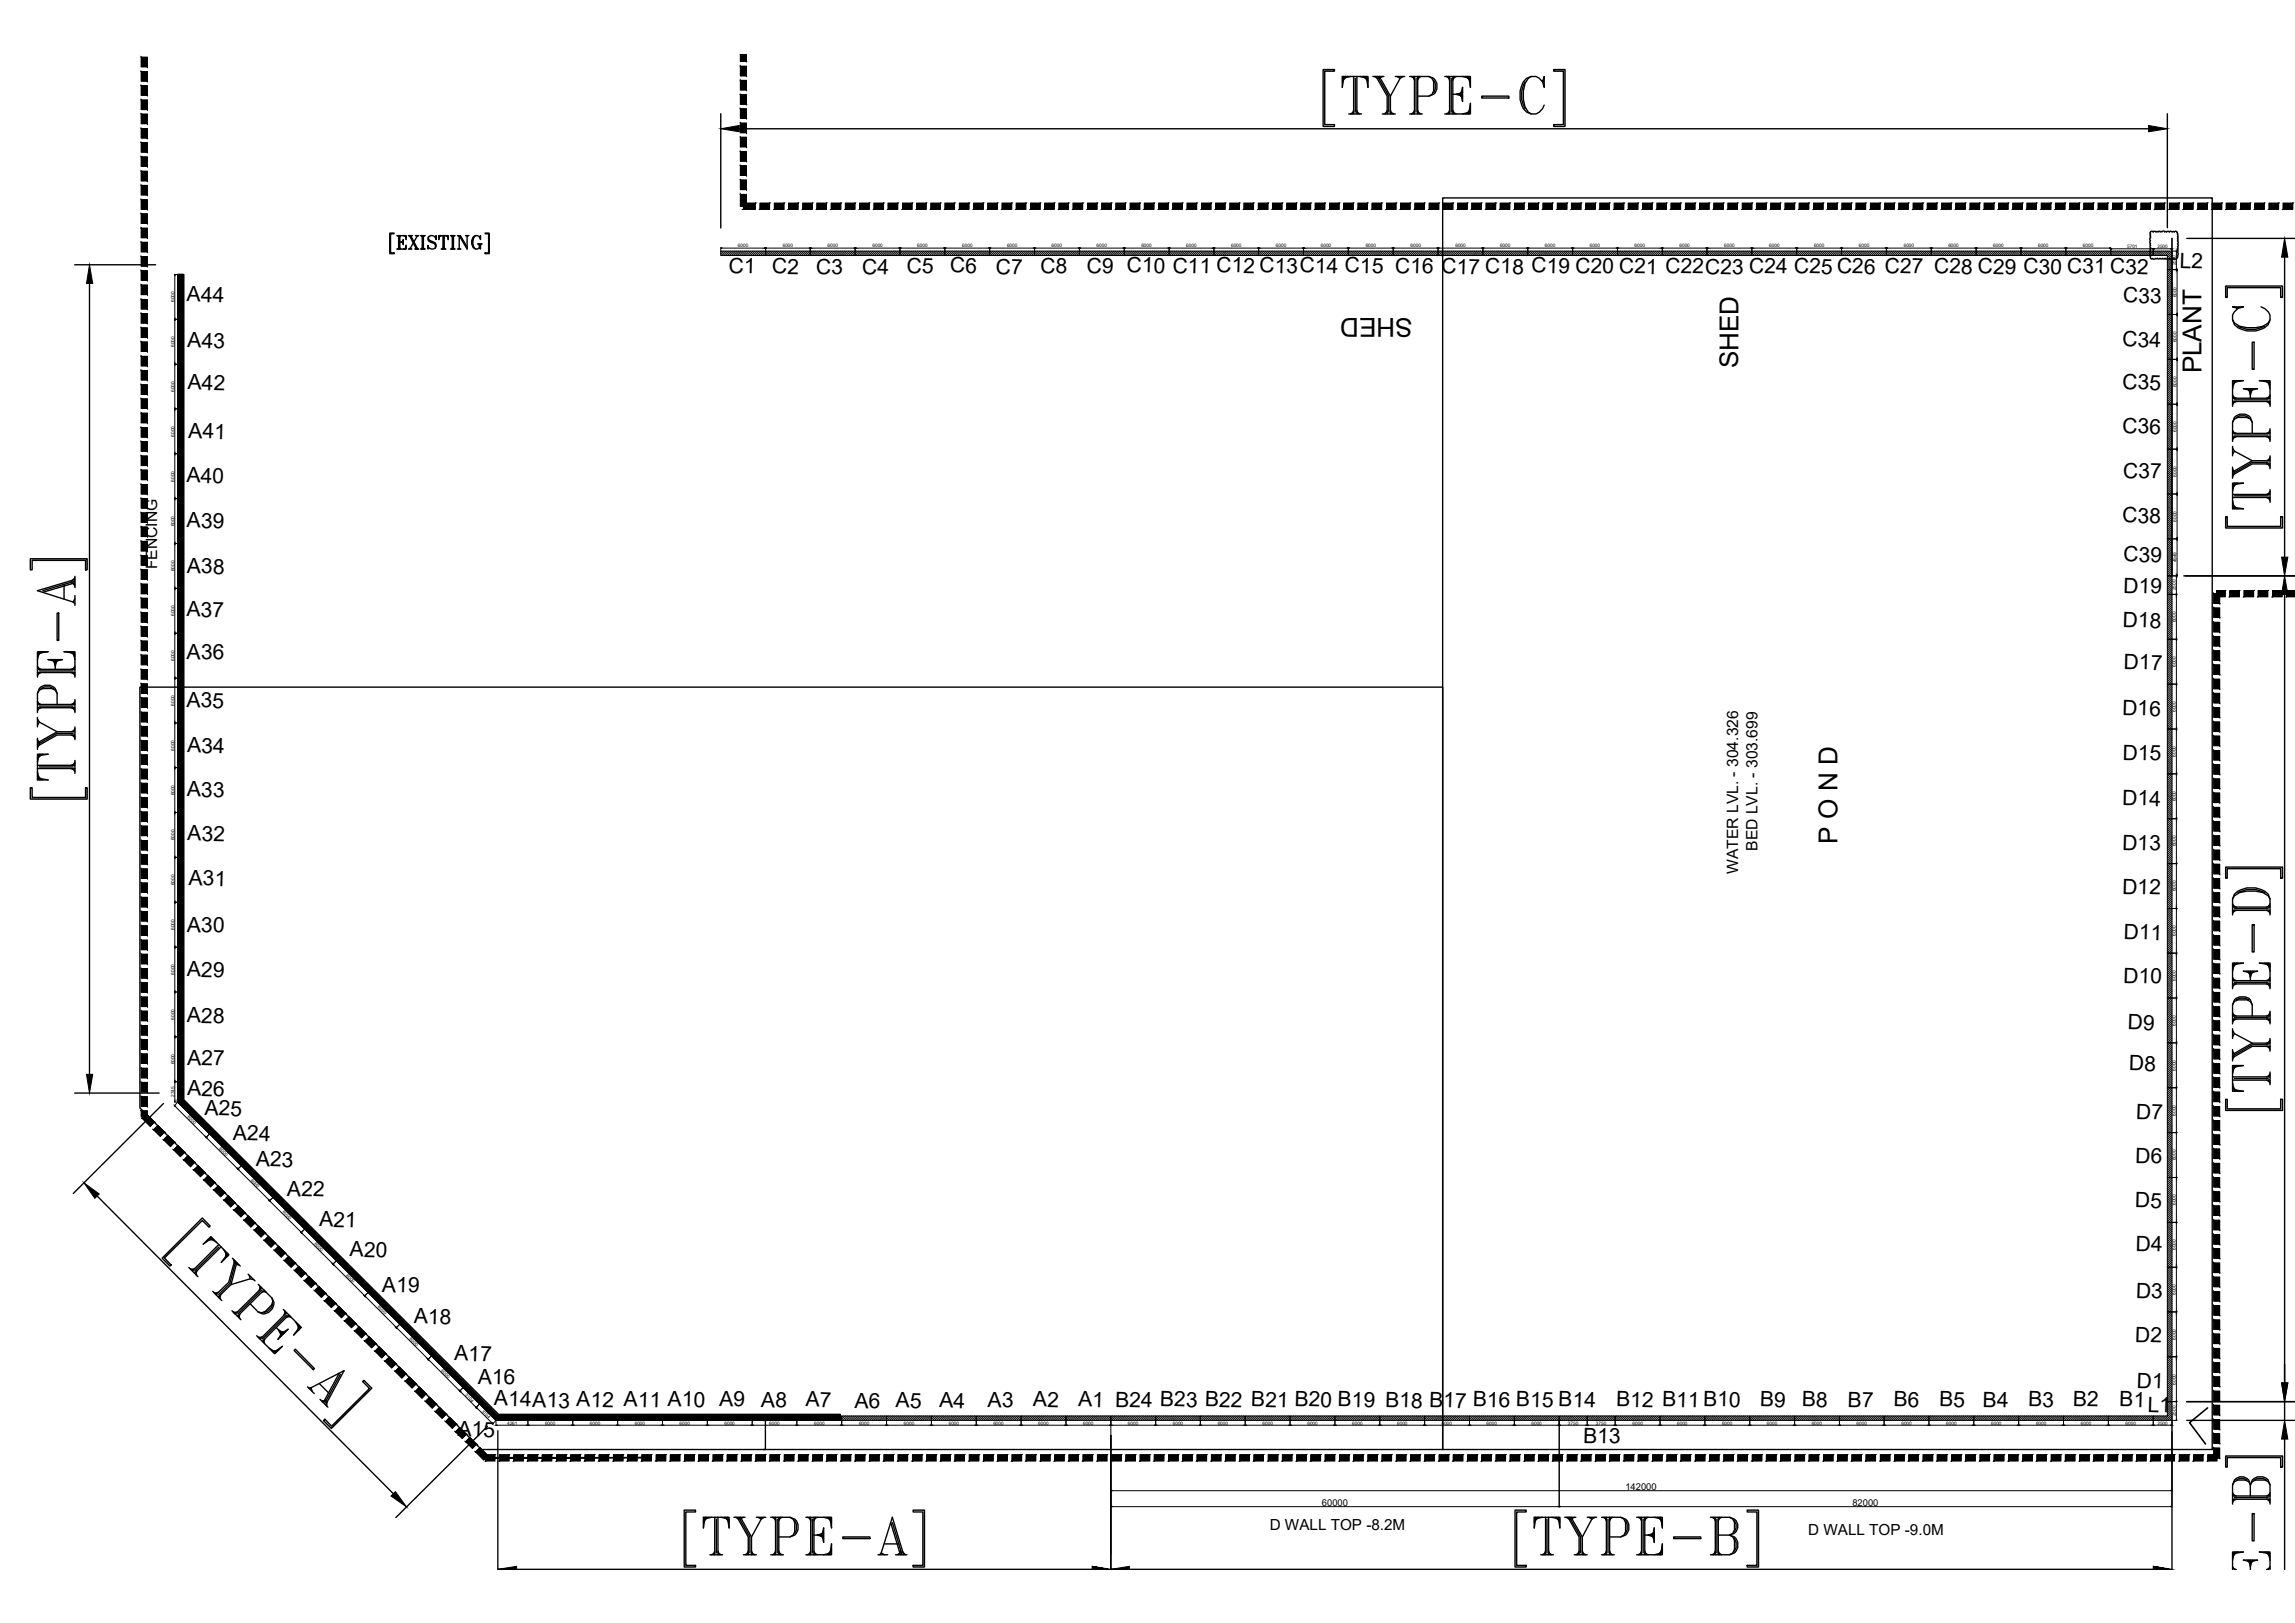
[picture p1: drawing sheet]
<svg xmlns="http://www.w3.org/2000/svg" width="420mm" height="297mm" viewBox="0 0 420 297" stroke-linecap="round" stroke-linejoin="round" font-family="sans-serif">
<defs><g id="words">
<g font-size="4.8">
<text x="258.6" y="58.2" transform="rotate(180 258.6 58.2)">SHED</text>
<text x="318.3" y="67.4" transform="rotate(-90 318.3 67.4)">SHED</text>
<text x="403" y="68.4" transform="rotate(-90 403 68.4)">PLANT</text>
<text x="336.4" y="154.4" transform="rotate(-90 336.4 154.4)">P O N D</text>
</g>
<g font-size="3.9">
<text x="133.4" y="50" transform="rotate(1 133.4 50)">C1</text>
<text x="141.3" y="50" transform="rotate(1 141.3 50)">C2</text>
<text x="149.4" y="50.1" transform="rotate(1 149.4 50.1)">C3</text>
<text x="157.8" y="50.1" transform="rotate(2 157.8 50.1)">C4</text>
<text x="165.9" y="50" transform="rotate(1 165.9 50)">C5</text>
<text x="173.9" y="49.8" transform="rotate(1 173.9 49.8)">C6</text>
<text x="182.2" y="50.1" transform="rotate(2 182.2 50.1)">C7</text>
<text x="190.4" y="50" transform="rotate(1 190.4 50)">C8</text>
<text x="198.9" y="50" transform="rotate(1 198.9 50)">C9</text>
<text x="206.2" y="49.8" transform="rotate(2 206.2 49.8)">C10 C11 C12 C13</text>
<text x="237.9" y="49.8" transform="rotate(1 237.9 49.8)">C14 C15</text>
<text x="255.4" y="49.9" transform="rotate(2 255.4 49.9)">C16 C17 C18 C19</text>
<text x="288.4" y="49.9" transform="rotate(1 288.4 49.9)">C20 C21 C22</text>
<text x="312.1" y="50.1" transform="rotate(2 312.1 50.1)">C23 C24</text>
<text x="328.4" y="49.9" transform="rotate(1 328.4 49.9)">C25 C26</text>
<text x="345" y="49.9" transform="rotate(2 345 49.9)">C27 C28 C29 C30</text>
<text x="378.4" y="49.9" transform="rotate(2 378.4 49.9)">C31 C32</text>
<text x="399" y="49" transform="rotate(2 399 49)">L2</text>
<text x="34.2" y="55.1" transform="rotate(2 34.2 55.1)">A44</text>
<text x="388.6" y="55.4" transform="rotate(2 388.6 55.4)">C33</text>
<text x="34.3" y="63.5" transform="rotate(2 34.3 63.5)">A43</text>
<text x="388.5" y="63.4" transform="rotate(2 388.5 63.4)">C34</text>
<text x="34.3" y="71.2" transform="rotate(2 34.3 71.2)">A42</text>
<text x="388.5" y="71.1" transform="rotate(2 388.5 71.1)">C35</text>
<text x="34.5" y="80.2" transform="rotate(1 34.5 80.2)">A41</text>
<text x="388.5" y="79.2" transform="rotate(2 388.5 79.2)">C36</text>
<text x="34.1" y="88.3" transform="rotate(1 34.1 88.3)">A40</text>
<text x="388.6" y="87.4" transform="rotate(2 388.6 87.4)">C37</text>
<text x="388.5" y="95.6" transform="rotate(1 388.5 95.6)">C38</text>
<text x="34.2" y="96.5" transform="rotate(2 34.2 96.5)">A39</text>
<text x="34.2" y="104.9" transform="rotate(1 34.2 104.9)">A38</text>
<text x="388.7" y="102.7" transform="rotate(2 388.7 102.7)">C39</text>
<text x="34.1" y="112.8" transform="rotate(1 34.1 112.8)">A37</text>
<text x="388.7" y="108.4" transform="rotate(2 388.7 108.4)">D19</text>
<text x="388.6" y="114.8" transform="rotate(2 388.6 114.8)">D18</text>
<text x="34.2" y="120.6" transform="rotate(2 34.2 120.6)">A36</text>
<text x="388.8" y="122.5" transform="rotate(1 388.8 122.5)">D17</text>
<text x="34.1" y="129.4" transform="rotate(2 34.1 129.4)">A35</text>
<text x="388.5" y="130.8" transform="rotate(2 388.5 130.8)">D16</text>
<text x="34.2" y="137.7" transform="rotate(2 34.2 137.7)">A34</text>
<text x="388.6" y="139.1" transform="rotate(1 388.6 139.1)">D15</text>
<text x="34.2" y="145.7" transform="rotate(1 34.2 145.7)">A33</text>
<text x="388.5" y="147.3" transform="rotate(1 388.5 147.3)">D14</text>
<text x="34.3" y="153.8" transform="rotate(2 34.3 153.8)">A32</text>
<text x="388.5" y="155.5" transform="rotate(2 388.5 155.5)">D13</text>
<text x="34.5" y="162" transform="rotate(2 34.5 162)">A31</text>
<text x="388.5" y="163.6" transform="rotate(2 388.5 163.6)">D12</text>
<text x="34.2" y="170.5" transform="rotate(2 34.2 170.5)">A30</text>
<text x="388.7" y="171.9" transform="rotate(2 388.7 171.9)">D11</text>
<text x="34.2" y="178.7" transform="rotate(1 34.2 178.7)">A29</text>
<text x="388.7" y="179.8" transform="rotate(2 388.7 179.8)">D10</text>
<text x="34.2" y="187.1" transform="rotate(1 34.2 187.1)">A28</text>
<text x="389.5" y="188.4" transform="rotate(2 389.5 188.4)">D9</text>
<text x="34.2" y="194.9" transform="rotate(1 34.2 194.9)">A27</text>
<text x="389.7" y="195.9" transform="rotate(1 389.7 195.9)">D8</text>
<text x="34.2" y="200.5" transform="rotate(2 34.2 200.5)">A26</text>
<text x="37.4" y="204" transform="rotate(2 37.4 204)">A25</text>
<text x="42.6" y="208.6" transform="rotate(2 42.6 208.6)">A24</text>
<text x="391" y="204.7" transform="rotate(2 391 204.7)">D7</text>
<text x="46.8" y="213.4" transform="rotate(2 46.8 213.4)">A23</text>
<text x="390.9" y="212.8" transform="rotate(1 390.9 212.8)">D6</text>
<text x="52.5" y="218.8" transform="rotate(2 52.5 218.8)">A22</text>
<text x="390.9" y="221" transform="rotate(1 390.9 221)">D5</text>
<text x="58.4" y="224.4" transform="rotate(2 58.4 224.4)">A21</text>
<text x="64" y="229.9" transform="rotate(2 64 229.9)">A20</text>
<text x="390.9" y="228.9" transform="rotate(1 390.9 228.9)">D4</text>
<text x="69.9" y="236.4" transform="rotate(2 69.9 236.4)">A19</text>
<text x="391" y="237.5" transform="rotate(2 391 237.5)">D3</text>
<text x="75.7" y="242.2" transform="rotate(1 75.7 242.2)">A18</text>
<text x="390.8" y="245.6" transform="rotate(2 390.8 245.6)">D2</text>
<text x="83.1" y="249" transform="rotate(2 83.1 249)">A17</text>
<text x="87.5" y="253.2" transform="rotate(1 87.5 253.2)">A16</text>
<text x="90.4" y="257.2" transform="rotate(1 90.4 257.2)">A14</text>
<text x="97.5" y="257.5" transform="rotate(2 97.5 257.5)">A13 A12 A11</text>
<text x="122.2" y="257.3" transform="rotate(1 122.2 257.3)">A10</text>
<text x="131.7" y="257.3" transform="rotate(2 131.7 257.3)">A9</text>
<text x="139.3" y="257.5" transform="rotate(2 139.3 257.5)">A8</text>
<text x="147.4" y="257.4" transform="rotate(2 147.4 257.4)">A7</text>
<text x="156.4" y="257.7" transform="rotate(2 156.4 257.7)">A6</text>
<text x="164" y="257.6" transform="rotate(2 164 257.6)">A5</text>
<text x="171.9" y="257.6" transform="rotate(2 171.9 257.6)">A4</text>
<text x="180.8" y="257.5" transform="rotate(2 180.8 257.5)">A3</text>
<text x="189.1" y="257.4" transform="rotate(2 189.1 257.4)">A2</text>
<text x="197.4" y="257.4" transform="rotate(2 197.4 257.4)">A1</text>
<text x="204.1" y="257.5" transform="rotate(1 204.1 257.5)">B24</text>
<text x="212.3" y="257.3" transform="rotate(2 212.3 257.3)">B23 B22 B21 B20</text>
<text x="244.9" y="257.4" transform="rotate(1 244.9 257.4)">B19</text>
<text x="253.6" y="257.5" transform="rotate(2 253.6 257.5)">B18 B17</text>
<text x="269.6" y="257.4" transform="rotate(1 269.6 257.4)">B16 B15</text>
<text x="285.3" y="257.4" transform="rotate(2 285.3 257.4)">B14</text>
<text x="295.9" y="257.4" transform="rotate(1 295.9 257.4)">B12</text>
<text x="304.3" y="257.4" transform="rotate(2 304.3 257.4)">B11</text>
<text x="311.8" y="257.3" transform="rotate(1 311.8 257.3)">B10</text>
<text x="322.2" y="257.4" transform="rotate(2 322.2 257.4)">B9</text>
<text x="329.9" y="257.4" transform="rotate(2 329.9 257.4)">B8</text>
<text x="338.2" y="257.5" transform="rotate(2 338.2 257.5)">B7</text>
<text x="346.6" y="257.4" transform="rotate(2 346.6 257.4)">B6</text>
<text x="355" y="257.4" transform="rotate(2 355 257.4)">B5</text>
<text x="363" y="257.5" transform="rotate(2 363 257.5)">B4</text>
<text x="371.3" y="257.4" transform="rotate(2 371.3 257.4)">B3</text>
<text x="379.5" y="257.3" transform="rotate(2 379.5 257.3)">B2</text>
<text x="388" y="257.4" transform="rotate(2 388 257.4)">B1L1</text>
<text x="391.2" y="254" transform="rotate(2 391.2 254)">D1</text>
<text x="83.7" y="262.8" transform="rotate(2 83.7 262.8)">A15</text>
<text x="289.8" y="264" transform="rotate(1 289.8 264)">B13</text>
</g>
<g font-size="2.9">
<text x="28.8" y="104.2" transform="rotate(-90 28.8 104.2)">FENCING</text>
<text x="321.8" y="155.7" transform="rotate(-90 321.8 155.7)">BED LVL. - 303.699</text>
<text x="318.2" y="160" transform="rotate(-90 318.2 160)">WATER LVL. - 304.326</text>
</g>
<g font-size="2.8">
<text x="232.5" y="280.1">D WALL TOP -8.2M</text>
<text x="331" y="280.9">D WALL TOP -9.0M</text>
</g>
<g font-size="1.7">
<text x="242" y="275.6">60000</text>
<text x="297.6" y="272.7">142000</text>
<text x="339.1" y="275.6">82000</text>
</g>
<g font-size=".9">
<text x="135.1" y="45.3">6000</text>
<text x="143.3" y="45.3">6000</text>
<text x="151.5" y="45.3">6000</text>
<text x="159.7" y="45.3">6000</text>
<text x="167.9" y="45.3">6000</text>
<text x="176.1" y="45.3">6000</text>
<text x="184.4" y="45.3">6000</text>
<text x="192.5" y="45.3">6000</text>
<text x="200.7" y="45.3">6000</text>
<text x="209" y="45.3">6000</text>
<text x="217.2" y="45.3">6000</text>
<text x="225.4" y="45.3">6000</text>
<text x="233.6" y="45.3">6000</text>
<text x="241.8" y="45.3">6000</text>
<text x="250" y="45.3">6000</text>
<text x="258.2" y="45.3">6000</text>
<text x="266.4" y="45.3">6000</text>
<text x="274.6" y="45.3">6000</text>
<text x="282.8" y="45.3">6000</text>
<text x="291" y="45.3">6000</text>
<text x="299.3" y="45.3">6000</text>
<text x="307.5" y="45.3">6000</text>
<text x="315.7" y="45.3">6000</text>
<text x="323.9" y="45.3">6000</text>
<text x="332.1" y="45.3">6000</text>
<text x="340.3" y="45.3">6000</text>
<text x="348.5" y="45.3">6000</text>
<text x="356.7" y="45.3">6000</text>
<text x="364.9" y="45.3">6000</text>
<text x="373.1" y="45.3">6000</text>
<text x="381.3" y="45.3">6000</text>
<text x="389.4" y="45.4">5701</text>
<text x="395" y="45.4">2500</text>
<text x="398.4" y="48.6" transform="rotate(-90 398.4 48.6)">2500</text>
<text x="31.9" y="55.3" transform="rotate(-90 31.9 55.3)">6000</text>
<text x="398.4" y="54.4" transform="rotate(-90 398.4 54.4)">6000</text>
<text x="31.9" y="63.5" transform="rotate(-90 31.9 63.5)">6000</text>
<text x="398.4" y="62.6" transform="rotate(-90 398.4 62.6)">6000</text>
<text x="31.9" y="71.7" transform="rotate(-90 31.9 71.7)">6000</text>
<text x="398.4" y="70.9" transform="rotate(-90 398.4 70.9)">6000</text>
<text x="31.9" y="79.9" transform="rotate(-90 31.9 79.9)">6000</text>
<text x="398.4" y="79.1" transform="rotate(-90 398.4 79.1)">6000</text>
<text x="31.9" y="88.1" transform="rotate(-90 31.9 88.1)">6000</text>
<text x="398.4" y="87.2" transform="rotate(-90 398.4 87.2)">6000</text>
<text x="398.4" y="95.4" transform="rotate(-90 398.4 95.4)">6000</text>
<text x="31.9" y="96.3" transform="rotate(-90 31.9 96.3)">6000</text>
<text x="31.9" y="104.5" transform="rotate(-90 31.9 104.5)">6000</text>
<text x="398.4" y="102.9" transform="rotate(-90 398.4 102.9)">4949</text>
<text x="31.9" y="112.7" transform="rotate(-90 31.9 112.7)">6000</text>
<text x="398.4" y="113.9" transform="rotate(-90 398.4 113.9)">6000</text>
<text x="398.4" y="108" transform="rotate(-90 398.4 108)">2500</text>
<text x="31.9" y="120.9" transform="rotate(-90 31.9 120.9)">6000</text>
<text x="398.4" y="122.1" transform="rotate(-90 398.4 122.1)">6000</text>
<text x="31.9" y="129.1" transform="rotate(-90 31.9 129.1)">6000</text>
<text x="398.4" y="130.3" transform="rotate(-90 398.4 130.3)">6000</text>
<text x="31.9" y="137.4" transform="rotate(-90 31.9 137.4)">6000</text>
<text x="398.4" y="138.5" transform="rotate(-90 398.4 138.5)">6000</text>
<text x="31.9" y="145.6" transform="rotate(-90 31.9 145.6)">6000</text>
<text x="398.4" y="146.7" transform="rotate(-90 398.4 146.7)">6000</text>
<text x="31.9" y="153.8" transform="rotate(-90 31.9 153.8)">6000</text>
<text x="398.4" y="154.9" transform="rotate(-90 398.4 154.9)">6000</text>
<text x="31.9" y="162" transform="rotate(-90 31.9 162)">6000</text>
<text x="398.4" y="163.1" transform="rotate(-90 398.4 163.1)">6000</text>
<text x="31.9" y="170.2" transform="rotate(-90 31.9 170.2)">6000</text>
<text x="398.4" y="171.3" transform="rotate(-90 398.4 171.3)">6000</text>
<text x="31.9" y="178.4" transform="rotate(-90 31.9 178.4)">6000</text>
<text x="398.4" y="179.5" transform="rotate(-90 398.4 179.5)">6000</text>
<text x="31.9" y="186.6" transform="rotate(-90 31.9 186.6)">6000</text>
<text x="398.4" y="187.7" transform="rotate(-90 398.4 187.7)">6000</text>
<text x="31.9" y="194.8" transform="rotate(-90 31.9 194.8)">6000</text>
<text x="398.4" y="195.9" transform="rotate(-90 398.4 195.9)">6000</text>
<text x="31.9" y="200.8" transform="rotate(-90 31.9 200.8)">2745</text>
<text x="34.2" y="204.5" transform="rotate(45 34.2 204.5)">6000</text>
<text x="398.4" y="204.2" transform="rotate(-90 398.4 204.2)">6000</text>
<text x="40" y="210.3" transform="rotate(45 40 210.3)">6000</text>
<text x="398.4" y="212.3" transform="rotate(-90 398.4 212.3)">6000</text>
<text x="45.8" y="216.1" transform="rotate(45 45.8 216.1)">6000</text>
<text x="51.7" y="221.9" transform="rotate(45 51.7 221.9)">6000</text>
<text x="398.4" y="220.5" transform="rotate(-90 398.4 220.5)">6000</text>
<text x="57.5" y="227.7" transform="rotate(45 57.5 227.7)">6000</text>
<text x="63.3" y="233.5" transform="rotate(45 63.3 233.5)">6000</text>
<text x="398.4" y="228.8" transform="rotate(-90 398.4 228.8)">6000</text>
<text x="69.1" y="239.3" transform="rotate(44 69.1 239.3)">6000</text>
<text x="398.4" y="237" transform="rotate(-90 398.4 237)">6000</text>
<text x="74.9" y="245.1" transform="rotate(45 74.9 245.1)">6000</text>
<text x="398.4" y="245.2" transform="rotate(-90 398.4 245.2)">6000</text>
<text x="80.7" y="250.9" transform="rotate(45 80.7 250.9)">6000</text>
<text x="85.1" y="255.3" transform="rotate(45 85.1 255.3)">3104</text>
<text x="398.4" y="253.4" transform="rotate(-90 398.4 253.4)">6000</text>
<text x="88.1" y="258.3" transform="rotate(45 88.1 258.3)">3104</text>
<text x="92.8" y="260.7">4261</text>
<text x="99.8" y="260.7">6000</text>
<text x="108" y="260.7">6000</text>
<text x="116.2" y="260.7">6000</text>
<text x="124.4" y="260.7">6000</text>
<text x="132.6" y="260.7">6000</text>
<text x="140.8" y="260.7">6000</text>
<text x="149.1" y="260.7">6000</text>
<text x="157.3" y="260.7">6000</text>
<text x="165.5" y="260.7">6000</text>
<text x="173.7" y="260.7">6000</text>
<text x="181.9" y="260.7">6000</text>
<text x="190.1" y="260.7">6000</text>
<text x="198.3" y="260.7">6000</text>
<text x="206.5" y="260.7">6000</text>
<text x="214.7" y="260.7">6000</text>
<text x="222.9" y="260.7">6000</text>
<text x="231.1" y="260.7">6000</text>
<text x="239.4" y="260.7">6000</text>
<text x="247.6" y="260.7">6000</text>
<text x="255.8" y="260.7">6000</text>
<text x="263.9" y="260.7">6000</text>
<text x="272.2" y="260.7">6000</text>
<text x="280.4" y="260.7">6000</text>
<text x="287.1" y="260.7">3750</text>
<text x="292.2" y="260.7">3750</text>
<text x="298.9" y="260.7">6000</text>
<text x="307" y="260.7">6000</text>
<text x="315.3" y="260.7">6000</text>
<text x="323.5" y="260.7">6000</text>
<text x="331.7" y="260.7">6000</text>
<text x="339.9" y="260.7">6000</text>
<text x="348.1" y="260.7">6000</text>
<text x="356.3" y="260.7">6000</text>
<text x="364.5" y="260.7">6000</text>
<text x="372.7" y="260.7">6000</text>
<text x="381" y="260.7">6000</text>
<text x="389.1" y="260.7">6000</text>
<text x="395" y="260.7">2500</text>
<text x="398.4" y="259.2" transform="rotate(-90 398.4 259.2)">2500</text>
</g>
</g></defs>
<!-- layer: BA-Site Boundary -->
<g fill="#000" stroke="#000" stroke-width=".18">
<path d="M25.9 15.7v1.7h1.1zM25.9 15.7h1.1v1.7z"/>
<path d="M25.9 13.1v1.7h1.1zM25.9 13.1h1.1v1.7z"/>
<path d="M25.9 10.5v1.7h1.1zM25.9 10.5h1.1v1.7z"/>
<path d="M25.9 15.7v1.7h1.1zM25.9 15.7h1.1v1.7z"/>
<path d="M25.9 13.1v1.7h1.1zM25.9 13.1h1.1v1.7z"/>
<path d="M25.9 10.5v1.7h1.1zM25.9 10.5h1.1v1.7z"/>
<path d="M135.6 9.9v1.3h1.1zM135.6 9.9h1.1v1.3z"/>
<path d="M135.6 9.9v1.3h1.1zM135.6 9.9h1.1v1.3z"/>
<path d="M135.6 12.1l1.1 1.8v-1.8zM135.6 12.1l1.1 1.8h-1.1z"/>
<path d="M135.6 14.7l1.1 1.8v-1.8zM135.6 14.7l1.1 1.8h-1.1z"/>
<path d="M135.6 17.3l1.1 1.8v-1.8zM135.6 17.3l1.1 1.8h-1.1z"/>
<path d="M135.6 19.9l1.1 1.8v-1.8zM135.6 19.9l1.1 1.8h-1.1z"/>
<path d="M135.6 12.1l1.1 1.8v-1.8zM135.6 12.1l1.1 1.8h-1.1z"/>
<path d="M135.6 14.7l1.1 1.8v-1.8zM135.6 14.7l1.1 1.8h-1.1z"/>
<path d="M135.6 17.3l1.1 1.8v-1.8zM135.6 17.3l1.1 1.8h-1.1z"/>
<path d="M135.6 19.9l1.1 1.8v-1.8zM135.6 19.9l1.1 1.8h-1.1z"/>
<path d="M25.9 36.6v1.7h1.1zM25.9 36.6h1.1v1.7z"/>
<path d="M25.9 33.9v1.8h1.1zM25.9 33.9h1.1v1.8z"/>
<path d="M25.9 31.4v1.7h1.1zM25.9 31.4h1.1v1.7z"/>
<path d="M25.9 28.7v1.8h1.1zM25.9 28.7h1.1v1.8z"/>
<path d="M25.9 26.1v1.7h1.1zM25.9 26.1h1.1v1.7z"/>
<path d="M25.9 23.5v1.8h1.1zM25.9 23.5h1.1v1.8z"/>
<path d="M25.9 20.9v1.7h1.1zM25.9 20.9h1.1v1.7z"/>
<path d="M25.9 18.3v1.8h1.1zM25.9 18.3h1.1v1.8z"/>
<path d="M25.9 36.6v1.7h1.1zM25.9 36.6h1.1v1.7z"/>
<path d="M25.9 33.9v1.8h1.1zM25.9 33.9h1.1v1.8z"/>
<path d="M25.9 31.4v1.7h1.1zM25.9 31.4h1.1v1.7z"/>
<path d="M25.9 28.7v1.8h1.1zM25.9 28.7h1.1v1.8z"/>
<path d="M25.9 26.1v1.7h1.1zM25.9 26.1h1.1v1.7z"/>
<path d="M25.9 23.5v1.8h1.1zM25.9 23.5h1.1v1.8z"/>
<path d="M25.9 20.9v1.7h1.1zM25.9 20.9h1.1v1.7z"/>
<path d="M25.9 18.3v1.8h1.1zM25.9 18.3h1.1v1.8z"/>
<path d="M136.1 37.2v1.1l2.2-1.1zM136.1 38.3l2.2-1.1v1.1z"/>
<path d="M136.1 37.2v1.1l2.2-1.1zM136.1 38.3l2.2-1.1v1.1z"/>
<path d="M135.6 22.5l1.1 1.8v-1.8zM135.6 22.5l1.1 1.8h-1.1z"/>
<path d="M135.6 25.1l1.1 1.8v-1.8zM135.6 25.1l1.1 1.8h-1.1z"/>
<path d="M135.6 27.8l1.1 1.7v-1.7zM135.6 27.8l1.1 1.7h-1.1z"/>
<path d="M135.6 30.3l1.1 1.8v-1.8zM135.6 30.3l1.1 1.8h-1.1z"/>
<path d="M135.6 33l1.1 1.7v-1.7zM135.6 33l1.1 1.7h-1.1z"/>
<path d="M135.6 35.6l1.1 2.1v-2.1zM135.6 35.6l1.1 2.1h-1.1z"/>
<path d="M135.6 22.5l1.1 1.8v-1.8zM135.6 22.5l1.1 1.8h-1.1z"/>
<path d="M135.6 25.1l1.1 1.8v-1.8zM135.6 25.1l1.1 1.8h-1.1z"/>
<path d="M135.6 27.8l1.1 1.7v-1.7zM135.6 27.8l1.1 1.7h-1.1z"/>
<path d="M135.6 30.3l1.1 1.8v-1.8zM135.6 30.3l1.1 1.8h-1.1z"/>
<path d="M135.6 33l1.1 1.7v-1.7zM135.6 33l1.1 1.7h-1.1z"/>
<path d="M135.6 35.6l1.1 2.1v-2.1zM135.6 35.6l1.1 2.1h-1.1z"/>
<path d="M139.1 37.2v1.1l1.8-1.1zM139.1 38.3l1.8-1.1v1.1z"/>
<path d="M139.1 37.2v1.1l1.8-1.1zM139.1 38.3l1.8-1.1v1.1z"/>
<path d="M141.8 37.2v1.1l1.7-1.1zM141.8 38.3l1.7-1.1v1.1z"/>
<path d="M141.8 37.2v1.1l1.7-1.1zM141.8 38.3l1.7-1.1v1.1z"/>
<path d="M144.4 37.2v1.1l1.7-1.1zM144.4 38.3l1.7-1.1v1.1z"/>
<path d="M144.4 37.2v1.1l1.7-1.1zM144.4 38.3l1.7-1.1v1.1z"/>
<path d="M147 37.2v1.1l1.7-1.1zM147 38.3l1.7-1.1v1.1z"/>
<path d="M147 37.2v1.1l1.7-1.1zM147 38.3l1.7-1.1v1.1z"/>
<path d="M149.6 37.2v1.1l1.7-1.1zM149.6 38.3l1.7-1.1v1.1z"/>
<path d="M149.6 37.2v1.1l1.7-1.1zM149.6 38.3l1.7-1.1v1.1z"/>
<path d="M152.2 37.2v1.1l1.7-1.1zM152.2 38.3l1.7-1.1v1.1z"/>
<path d="M152.2 37.2v1.1l1.7-1.1zM152.2 38.3l1.7-1.1v1.1z"/>
<path d="M154.8 37.2v1.1l1.7-1.1zM154.8 38.3l1.7-1.1v1.1z"/>
<path d="M154.8 37.2v1.1l1.7-1.1zM154.8 38.3l1.7-1.1v1.1z"/>
<path d="M157.4 37.2v1.1l1.7-1.1zM157.4 38.3l1.7-1.1v1.1z"/>
<path d="M157.4 37.2v1.1l1.7-1.1zM157.4 38.3l1.7-1.1v1.1z"/>
<path d="M160 37.2v1.1l1.8-1.1zM160 38.3l1.8-1.1v1.1z"/>
<path d="M160 37.2v1.1l1.8-1.1zM160 38.3l1.8-1.1v1.1z"/>
<path d="M162.6 37.2v1.1l1.7-1.1zM162.6 38.3l1.7-1.1v1.1z"/>
<path d="M162.6 37.2v1.1l1.7-1.1zM162.6 38.3l1.7-1.1v1.1z"/>
<path d="M165.2 37.2v1.1l1.8-1.1zM165.2 38.3l1.8-1.1v1.1z"/>
<path d="M165.2 37.2v1.1l1.8-1.1zM165.2 38.3l1.8-1.1v1.1z"/>
<path d="M167.8 37.2v1.1l1.7-1.1zM167.8 38.3l1.7-1.1v1.1z"/>
<path d="M167.8 37.2v1.1l1.7-1.1zM167.8 38.3l1.7-1.1v1.1z"/>
<path d="M170.4 37.2v1.1l1.8-1.1zM170.4 38.3l1.8-1.1v1.1z"/>
<path d="M170.4 37.2v1.1l1.8-1.1zM170.4 38.3l1.8-1.1v1.1z"/>
<path d="M173 37.2v1.1l1.8-1.1zM173 38.3l1.8-1.1v1.1z"/>
<path d="M173 37.2v1.1l1.8-1.1zM173 38.3l1.8-1.1v1.1z"/>
<path d="M175.6 37.2v1.1l1.8-1.1zM175.6 38.3l1.8-1.1v1.1z"/>
<path d="M175.6 37.2v1.1l1.8-1.1zM175.6 38.3l1.8-1.1v1.1z"/>
<path d="M178.3 37.2v1.1l1.7-1.1zM178.3 38.3l1.7-1.1v1.1z"/>
<path d="M178.3 37.2v1.1l1.7-1.1zM178.3 38.3l1.7-1.1v1.1z"/>
<path d="M180.8 37.2v1.1l1.8-1.1zM180.8 38.3l1.8-1.1v1.1z"/>
<path d="M180.8 37.2v1.1l1.8-1.1zM180.8 38.3l1.8-1.1v1.1z"/>
<path d="M183.5 37.2v1.1l1.7-1.1zM183.5 38.3l1.7-1.1v1.1z"/>
<path d="M183.5 37.2v1.1l1.7-1.1zM183.5 38.3l1.7-1.1v1.1z"/>
<path d="M186.1 37.2v1.1l1.7-1.1zM186.1 38.3l1.7-1.1v1.1z"/>
<path d="M186.1 37.2v1.1l1.7-1.1zM186.1 38.3l1.7-1.1v1.1z"/>
<path d="M188.7 37.2v1.1l1.7-1.1zM188.7 38.3l1.7-1.1v1.1z"/>
<path d="M188.7 37.2v1.1l1.7-1.1zM188.7 38.3l1.7-1.1v1.1z"/>
<path d="M191.3 37.2v1.1l1.7-1.1zM191.3 38.3l1.7-1.1v1.1z"/>
<path d="M191.3 37.2v1.1l1.7-1.1zM191.3 38.3l1.7-1.1v1.1z"/>
<path d="M193.9 37.2v1.1l1.7-1.1zM193.9 38.3l1.7-1.1v1.1z"/>
<path d="M193.9 37.2v1.1l1.7-1.1zM193.9 38.3l1.7-1.1v1.1z"/>
<path d="M196.5 37.2v1.1l1.7-1.1zM196.5 38.3l1.7-1.1v1.1z"/>
<path d="M196.5 37.2v1.1l1.7-1.1zM196.5 38.3l1.7-1.1v1.1z"/>
<path d="M199.1 37.2v1.1l1.7-1.1zM199.1 38.3l1.7-1.1v1.1z"/>
<path d="M199.1 37.2v1.1l1.7-1.1zM199.1 38.3l1.7-1.1v1.1z"/>
<path d="M201.7 37.2v1.1l1.8-1.1zM201.7 38.3l1.8-1.1v1.1z"/>
<path d="M201.7 37.2v1.1l1.8-1.1zM201.7 38.3l1.8-1.1v1.1z"/>
<path d="M204.3 37.2v1.1l1.7-1.1zM204.3 38.3l1.7-1.1v1.1z"/>
<path d="M204.3 37.2v1.1l1.7-1.1zM204.3 38.3l1.7-1.1v1.1z"/>
<path d="M206.9 37.2v1.1l1.8-1.1zM206.9 38.3l1.8-1.1v1.1z"/>
<path d="M206.9 37.2v1.1l1.8-1.1zM206.9 38.3l1.8-1.1v1.1z"/>
<path d="M209.5 37.2v1.1l1.7-1.1zM209.5 38.3l1.7-1.1v1.1z"/>
<path d="M209.5 37.2v1.1l1.7-1.1zM209.5 38.3l1.7-1.1v1.1z"/>
<path d="M212.1 37.2v1.1l1.8-1.1zM212.1 38.3l1.8-1.1v1.1z"/>
<path d="M212.1 37.2v1.1l1.8-1.1zM212.1 38.3l1.8-1.1v1.1z"/>
<path d="M214.7 37.2v1.1l1.8-1.1zM214.7 38.3l1.8-1.1v1.1z"/>
<path d="M214.7 37.2v1.1l1.8-1.1zM214.7 38.3l1.8-1.1v1.1z"/>
<path d="M217.3 37.2v1.1l1.8-1.1zM217.3 38.3l1.8-1.1v1.1z"/>
<path d="M217.3 37.2v1.1l1.8-1.1zM217.3 38.3l1.8-1.1v1.1z"/>
<path d="M220 37.2v1.1l1.7-1.1zM220 38.3l1.7-1.1v1.1z"/>
<path d="M220 37.2v1.1l1.7-1.1zM220 38.3l1.7-1.1v1.1z"/>
<path d="M222.5 37.2v1.1l1.8-1.1zM222.5 38.3l1.8-1.1v1.1z"/>
<path d="M222.5 37.2v1.1l1.8-1.1zM222.5 38.3l1.8-1.1v1.1z"/>
<path d="M225.2 37.2v1.1l1.7-1.1zM225.2 38.3l1.7-1.1v1.1z"/>
<path d="M225.2 37.2v1.1l1.7-1.1zM225.2 38.3l1.7-1.1v1.1z"/>
<path d="M227.8 37.2v1.1l1.7-1.1zM227.8 38.3l1.7-1.1v1.1z"/>
<path d="M227.8 37.2v1.1l1.7-1.1zM227.8 38.3l1.7-1.1v1.1z"/>
<path d="M230.4 37.2v1.1l1.7-1.1zM230.4 38.3l1.7-1.1v1.1z"/>
<path d="M230.4 37.2v1.1l1.7-1.1zM230.4 38.3l1.7-1.1v1.1z"/>
<path d="M233 37.2v1.1l1.7-1.1zM233 38.3l1.7-1.1v1.1z"/>
<path d="M233 37.2v1.1l1.7-1.1zM233 38.3l1.7-1.1v1.1z"/>
<path d="M235.6 37.2v1.1l1.7-1.1zM235.6 38.3l1.7-1.1v1.1z"/>
<path d="M235.6 37.2v1.1l1.7-1.1zM235.6 38.3l1.7-1.1v1.1z"/>
<path d="M238.2 37.2v1.1l1.7-1.1zM238.2 38.3l1.7-1.1v1.1z"/>
<path d="M238.2 37.2v1.1l1.7-1.1zM238.2 38.3l1.7-1.1v1.1z"/>
<path d="M240.8 37.2v1.1l1.7-1.1zM240.8 38.3l1.7-1.1v1.1z"/>
<path d="M240.8 37.2v1.1l1.7-1.1zM240.8 38.3l1.7-1.1v1.1z"/>
<path d="M243.4 37.2v1.1l1.8-1.1zM243.4 38.3l1.8-1.1v1.1z"/>
<path d="M243.4 37.2v1.1l1.8-1.1zM243.4 38.3l1.8-1.1v1.1z"/>
<path d="M246 37.2v1.1l1.7-1.1zM246 38.3l1.7-1.1v1.1z"/>
<path d="M246 37.2v1.1l1.7-1.1zM246 38.3l1.7-1.1v1.1z"/>
<path d="M248.6 37.2v1.1l1.8-1.1zM248.6 38.3l1.8-1.1v1.1z"/>
<path d="M248.6 37.2v1.1l1.8-1.1zM248.6 38.3l1.8-1.1v1.1z"/>
<path d="M251.2 37.2v1.1l1.7-1.1zM251.2 38.3l1.7-1.1v1.1z"/>
<path d="M251.2 37.2v1.1l1.7-1.1zM251.2 38.3l1.7-1.1v1.1z"/>
<path d="M253.8 37.2v1.1l1.8-1.1zM253.8 38.3l1.8-1.1v1.1z"/>
<path d="M253.8 37.2v1.1l1.8-1.1zM253.8 38.3l1.8-1.1v1.1z"/>
<path d="M256.4 37.2v1.1l1.7-1.1zM256.4 38.3l1.7-1.1v1.1z"/>
<path d="M256.4 37.2v1.1l1.7-1.1zM256.4 38.3l1.7-1.1v1.1z"/>
<path d="M259 37.2v1.1l1.8-1.1zM259 38.3l1.8-1.1v1.1z"/>
<path d="M259 37.2v1.1l1.8-1.1zM259 38.3l1.8-1.1v1.1z"/>
<path d="M261.7 37.2v1.1l1.7-1.1zM261.7 38.3l1.7-1.1v1.1z"/>
<path d="M261.7 37.2v1.1l1.7-1.1zM261.7 38.3l1.7-1.1v1.1z"/>
<path d="M264.2 37.2v1.1l1.8-1.1zM264.2 38.3l1.8-1.1v1.1z"/>
<path d="M264.2 37.2v1.1l1.8-1.1zM264.2 38.3l1.8-1.1v1.1z"/>
<path d="M266.9 37.2v1.1l1.7-1.1zM266.9 38.3l1.7-1.1v1.1z"/>
<path d="M266.9 37.2v1.1l1.7-1.1zM266.9 38.3l1.7-1.1v1.1z"/>
<path d="M269.5 37.2v1.1l1.7-1.1zM269.5 38.3l1.7-1.1v1.1z"/>
<path d="M269.5 37.2v1.1l1.7-1.1zM269.5 38.3l1.7-1.1v1.1z"/>
<path d="M272.1 37.2v1.1l1.7-1.1zM272.1 38.3l1.7-1.1v1.1z"/>
<path d="M272.1 37.2v1.1l1.7-1.1zM272.1 38.3l1.7-1.1v1.1z"/>
<path d="M274.7 37.2v1.1l1.7-1.1zM274.7 38.3l1.7-1.1v1.1z"/>
<path d="M274.7 37.2v1.1l1.7-1.1zM274.7 38.3l1.7-1.1v1.1z"/>
<path d="M277.3 37.2v1.1l1.7-1.1zM277.3 38.3l1.7-1.1v1.1z"/>
<path d="M277.3 37.2v1.1l1.7-1.1zM277.3 38.3l1.7-1.1v1.1z"/>
<path d="M279.9 37.2v1.1l1.7-1.1zM279.9 38.3l1.7-1.1v1.1z"/>
<path d="M279.9 37.2v1.1l1.7-1.1zM279.9 38.3l1.7-1.1v1.1z"/>
<path d="M282.5 37.2v1.1l1.7-1.1zM282.5 38.3l1.7-1.1v1.1z"/>
<path d="M282.5 37.2v1.1l1.7-1.1zM282.5 38.3l1.7-1.1v1.1z"/>
<path d="M285.1 37.2v1.1l1.8-1.1zM285.1 38.3l1.8-1.1v1.1z"/>
<path d="M285.1 37.2v1.1l1.8-1.1zM285.1 38.3l1.8-1.1v1.1z"/>
<path d="M287.7 37.2v1.1l1.7-1.1zM287.7 38.3l1.7-1.1v1.1z"/>
<path d="M287.7 37.2v1.1l1.7-1.1zM287.7 38.3l1.7-1.1v1.1z"/>
<path d="M290.3 37.2v1.1l1.8-1.1zM290.3 38.3l1.8-1.1v1.1z"/>
<path d="M290.3 37.2v1.1l1.8-1.1zM290.3 38.3l1.8-1.1v1.1z"/>
<path d="M292.9 37.2v1.1l1.7-1.1zM292.9 38.3l1.7-1.1v1.1z"/>
<path d="M292.9 37.2v1.1l1.7-1.1zM292.9 38.3l1.7-1.1v1.1z"/>
<path d="M295.5 37.2v1.1l1.8-1.1zM295.5 38.3l1.8-1.1v1.1z"/>
<path d="M295.5 37.2v1.1l1.8-1.1zM295.5 38.3l1.8-1.1v1.1z"/>
<path d="M298.1 37.2v1.1l1.7-1.1zM298.1 38.3l1.7-1.1v1.1z"/>
<path d="M298.1 37.2v1.1l1.7-1.1zM298.1 38.3l1.7-1.1v1.1z"/>
<path d="M300.7 37.2v1.1l1.8-1.1zM300.7 38.3l1.8-1.1v1.1z"/>
<path d="M300.7 37.2v1.1l1.8-1.1zM300.7 38.3l1.8-1.1v1.1z"/>
<path d="M303.4 37.2v1.1l1.7-1.1zM303.4 38.3l1.7-1.1v1.1z"/>
<path d="M303.4 37.2v1.1l1.7-1.1zM303.4 38.3l1.7-1.1v1.1z"/>
<path d="M305.9 37.2v1.1l1.8-1.1zM305.9 38.3l1.8-1.1v1.1z"/>
<path d="M305.9 37.2v1.1l1.8-1.1zM305.9 38.3l1.8-1.1v1.1z"/>
<path d="M308.6 37.2v1.1l1.7-1.1zM308.6 38.3l1.7-1.1v1.1z"/>
<path d="M308.6 37.2v1.1l1.7-1.1zM308.6 38.3l1.7-1.1v1.1z"/>
<path d="M311.2 37.2v1.1l1.7-1.1zM311.2 38.3l1.7-1.1v1.1z"/>
<path d="M311.2 37.2v1.1l1.7-1.1zM311.2 38.3l1.7-1.1v1.1z"/>
<path d="M313.8 37.2v1.1l1.7-1.1zM313.8 38.3l1.7-1.1v1.1z"/>
<path d="M313.8 37.2v1.1l1.7-1.1zM313.8 38.3l1.7-1.1v1.1z"/>
<path d="M316.4 37.2v1.1l1.7-1.1zM316.4 38.3l1.7-1.1v1.1z"/>
<path d="M316.4 37.2v1.1l1.7-1.1zM316.4 38.3l1.7-1.1v1.1z"/>
<path d="M319 37.2v1.1l1.7-1.1zM319 38.3l1.7-1.1v1.1z"/>
<path d="M319 37.2v1.1l1.7-1.1zM319 38.3l1.7-1.1v1.1z"/>
<path d="M321.6 37.2v1.1l1.7-1.1zM321.6 38.3l1.7-1.1v1.1z"/>
<path d="M321.6 37.2v1.1l1.7-1.1zM321.6 38.3l1.7-1.1v1.1z"/>
<path d="M324.2 37.2v1.1l1.7-1.1zM324.2 38.3l1.7-1.1v1.1z"/>
<path d="M324.2 37.2v1.1l1.7-1.1zM324.2 38.3l1.7-1.1v1.1z"/>
<path d="M326.8 37.2v1.1l1.7-1.1zM326.8 38.3l1.7-1.1v1.1z"/>
<path d="M326.8 37.2v1.1l1.7-1.1zM326.8 38.3l1.7-1.1v1.1z"/>
<path d="M329.4 37.2v1.1l1.7-1.1zM329.4 38.3l1.7-1.1v1.1z"/>
<path d="M329.4 37.2v1.1l1.7-1.1zM329.4 38.3l1.7-1.1v1.1z"/>
<path d="M332 37.2v1.1l1.8-1.1zM332 38.3l1.8-1.1v1.1z"/>
<path d="M332 37.2v1.1l1.8-1.1zM332 38.3l1.8-1.1v1.1z"/>
<path d="M334.6 37.2v1.1l1.7-1.1zM334.6 38.3l1.7-1.1v1.1z"/>
<path d="M334.6 37.2v1.1l1.7-1.1zM334.6 38.3l1.7-1.1v1.1z"/>
<path d="M337.2 37.2v1.1l1.8-1.1zM337.2 38.3l1.8-1.1v1.1z"/>
<path d="M337.2 37.2v1.1l1.8-1.1zM337.2 38.3l1.8-1.1v1.1z"/>
<path d="M339.8 37.2v1.1l1.7-1.1zM339.8 38.3l1.7-1.1v1.1z"/>
<path d="M339.8 37.2v1.1l1.7-1.1zM339.8 38.3l1.7-1.1v1.1z"/>
<path d="M342.4 37.2v1.1l1.8-1.1zM342.4 38.3l1.8-1.1v1.1z"/>
<path d="M342.4 37.2v1.1l1.8-1.1zM342.4 38.3l1.8-1.1v1.1z"/>
<path d="M345.1 37.2v1.1l1.7-1.1zM345.1 38.3l1.7-1.1v1.1z"/>
<path d="M345.1 37.2v1.1l1.7-1.1zM345.1 38.3l1.7-1.1v1.1z"/>
<path d="M347.6 37.2v1.1l1.8-1.1zM347.6 38.3l1.8-1.1v1.1z"/>
<path d="M347.6 37.2v1.1l1.8-1.1zM347.6 38.3l1.8-1.1v1.1z"/>
<path d="M350.3 37.2v1.1l1.7-1.1zM350.3 38.3l1.7-1.1v1.1z"/>
<path d="M350.3 37.2v1.1l1.7-1.1zM350.3 38.3l1.7-1.1v1.1z"/>
<path d="M352.8 37.2v1.1l1.8-1.1zM352.8 38.3l1.8-1.1v1.1z"/>
<path d="M352.8 37.2v1.1l1.8-1.1zM352.8 38.3l1.8-1.1v1.1z"/>
<path d="M355.5 37.2v1.1l1.7-1.1zM355.5 38.3l1.7-1.1v1.1z"/>
<path d="M355.5 37.2v1.1l1.7-1.1zM355.5 38.3l1.7-1.1v1.1z"/>
<path d="M358.1 37.2v1.1l1.7-1.1zM358.1 38.3l1.7-1.1v1.1z"/>
<path d="M358.1 37.2v1.1l1.7-1.1zM358.1 38.3l1.7-1.1v1.1z"/>
<path d="M360.7 37.2v1.1l1.7-1.1zM360.7 38.3l1.7-1.1v1.1z"/>
<path d="M360.7 37.2v1.1l1.7-1.1zM360.7 38.3l1.7-1.1v1.1z"/>
<path d="M363.3 37.2v1.1l1.7-1.1zM363.3 38.3l1.7-1.1v1.1z"/>
<path d="M363.3 37.2v1.1l1.7-1.1zM363.3 38.3l1.7-1.1v1.1z"/>
<path d="M365.9 37.2v1.1l1.7-1.1zM365.9 38.3l1.7-1.1v1.1z"/>
<path d="M365.9 37.2v1.1l1.7-1.1zM365.9 38.3l1.7-1.1v1.1z"/>
<path d="M368.5 37.2v1.1l1.7-1.1zM368.5 38.3l1.7-1.1v1.1z"/>
<path d="M368.5 37.2v1.1l1.7-1.1zM368.5 38.3l1.7-1.1v1.1z"/>
<path d="M371.1 37.2v1.1l1.7-1.1zM371.1 38.3l1.7-1.1v1.1z"/>
<path d="M371.1 37.2v1.1l1.7-1.1zM371.1 38.3l1.7-1.1v1.1z"/>
<path d="M373.7 37.2v1.1l1.8-1.1zM373.7 38.3l1.8-1.1v1.1z"/>
<path d="M373.7 37.2v1.1l1.8-1.1zM373.7 38.3l1.8-1.1v1.1z"/>
<path d="M376.3 37.2v1.1l1.7-1.1zM376.3 38.3l1.7-1.1v1.1z"/>
<path d="M376.3 37.2v1.1l1.7-1.1zM376.3 38.3l1.7-1.1v1.1z"/>
<path d="M378.9 37.2v1.1l1.8-1.1zM378.9 38.3l1.8-1.1v1.1z"/>
<path d="M378.9 37.2v1.1l1.8-1.1zM378.9 38.3l1.8-1.1v1.1z"/>
<path d="M381.5 37.2v1.1l1.7-1.1zM381.5 38.3l1.7-1.1v1.1z"/>
<path d="M381.5 37.2v1.1l1.7-1.1zM381.5 38.3l1.7-1.1v1.1z"/>
<path d="M384.1 37.2v1.1l1.8-1.1zM384.1 38.3l1.8-1.1v1.1z"/>
<path d="M384.1 37.2v1.1l1.8-1.1zM384.1 38.3l1.8-1.1v1.1z"/>
<path d="M386.8 37.2v1.1l1.7-1.1zM386.8 38.3l1.7-1.1v1.1z"/>
<path d="M386.8 37.2v1.1l1.7-1.1zM386.8 38.3l1.7-1.1v1.1z"/>
<path d="M389.3 37.2v1.1l1.8-1.1zM389.3 38.3l1.8-1.1v1.1z"/>
<path d="M389.3 37.2v1.1l1.8-1.1zM389.3 38.3l1.8-1.1v1.1z"/>
<path d="M392 37.2v1.1l1.7-1.1zM392 38.3l1.7-1.1v1.1z"/>
<path d="M392 37.2v1.1l1.7-1.1zM392 38.3l1.7-1.1v1.1z"/>
<path d="M394.5 37.2v1.1l1.8-1.1zM394.5 38.3l1.8-1.1v1.1z"/>
<path d="M394.5 37.2v1.1l1.8-1.1zM394.5 38.3l1.8-1.1v1.1z"/>
<path d="M397.2 37.2v1.1l1.7-1.1zM397.2 38.3l1.7-1.1v1.1z"/>
<path d="M397.2 37.2v1.1l1.7-1.1zM397.2 38.3l1.7-1.1v1.1z"/>
<path d="M399.8 37.2v1.1l1.7-1.1zM399.8 38.3l1.7-1.1v1.1z"/>
<path d="M399.8 37.2v1.1l1.7-1.1zM399.8 38.3l1.7-1.1v1.1z"/>
<path d="M402.4 37.2v1.1l1.7-1.1zM402.4 38.3l1.7-1.1v1.1z"/>
<path d="M402.4 37.2v1.1l1.7-1.1zM402.4 38.3l1.7-1.1v1.1z"/>
<path d="M405 37.2v1.1l1.7-1.1zM405 38.3l1.7-1.1v1.1z"/>
<path d="M405 37.2v1.1l1.7-1.1zM405 38.3l1.7-1.1v1.1z"/>
<path d="M407.6 37.2v1.1l1.7-1.1zM407.6 38.3l1.7-1.1v1.1z"/>
<path d="M407.6 37.2v1.1l1.7-1.1zM407.6 38.3l1.7-1.1v1.1z"/>
<path d="M410.2 37.2v1.1l1.7-1.1zM410.2 38.3l1.7-1.1v1.1z"/>
<path d="M410.2 37.2v1.1l1.7-1.1zM410.2 38.3l1.7-1.1v1.1z"/>
<path d="M412.8 37.2v1.1l1.7-1.1zM412.8 38.3l1.7-1.1v1.1z"/>
<path d="M412.8 37.2v1.1l1.7-1.1zM412.8 38.3l1.7-1.1v1.1z"/>
<path d="M415.4 37.2v1.1l1.8-1.1zM415.4 38.3l1.8-1.1v1.1z"/>
<path d="M415.4 37.2v1.1l1.8-1.1zM415.4 38.3l1.8-1.1v1.1z"/>
<path d="M418 37.2v1.1l1.7-1.1zM418 38.3l1.7-1.1v1.1z"/>
<path d="M418 37.2v1.1l1.7-1.1zM418 38.3l1.7-1.1v1.1z"/>
<path d="M25.9 57.4v1.7h1.1zM25.9 57.4h1.1v1.7z"/>
<path d="M25.9 54.8v1.7h1.1zM25.9 54.8h1.1v1.7z"/>
<path d="M25.9 52.2v1.7h1.1zM25.9 52.2h1.1v1.7z"/>
<path d="M25.9 49.6v1.7h1.1zM25.9 49.6h1.1v1.7z"/>
<path d="M25.9 47v1.7h1.1zM25.9 47h1.1v1.7z"/>
<path d="M25.9 44.4v1.7h1.1zM25.9 44.4h1.1v1.7z"/>
<path d="M25.9 41.8v1.7h1.1zM25.9 41.8h1.1v1.7z"/>
<path d="M25.9 39.1v1.8h1.1zM25.9 39.1h1.1v1.8z"/>
<path d="M25.9 57.4v1.7h1.1zM25.9 57.4h1.1v1.7z"/>
<path d="M25.9 54.8v1.7h1.1zM25.9 54.8h1.1v1.7z"/>
<path d="M25.9 52.2v1.7h1.1zM25.9 52.2h1.1v1.7z"/>
<path d="M25.9 49.6v1.7h1.1zM25.9 49.6h1.1v1.7z"/>
<path d="M25.9 47v1.7h1.1zM25.9 47h1.1v1.7z"/>
<path d="M25.9 44.4v1.7h1.1zM25.9 44.4h1.1v1.7z"/>
<path d="M25.9 41.8v1.7h1.1zM25.9 41.8h1.1v1.7z"/>
<path d="M25.9 39.1v1.8h1.1zM25.9 39.1h1.1v1.8z"/>
<path d="M25.9 78.3v1.7h1.1zM25.9 78.3h1.1v1.7z"/>
<path d="M25.9 75.6v1.8h1.1zM25.9 75.6h1.1v1.8z"/>
<path d="M25.9 73v1.7h1.1zM25.9 73h1.1v1.7z"/>
<path d="M25.9 70.4v1.8h1.1zM25.9 70.4h1.1v1.8z"/>
<path d="M25.9 67.8v1.7h1.1zM25.9 67.8h1.1v1.7z"/>
<path d="M25.9 65.2v1.8h1.1zM25.9 65.2h1.1v1.8z"/>
<path d="M25.9 62.6v1.7h1.1zM25.9 62.6h1.1v1.7z"/>
<path d="M25.9 60v1.8h1.1zM25.9 60h1.1v1.8z"/>
<path d="M25.9 78.3v1.7h1.1zM25.9 78.3h1.1v1.7z"/>
<path d="M25.9 75.6v1.8h1.1zM25.9 75.6h1.1v1.8z"/>
<path d="M25.9 73v1.7h1.1zM25.9 73h1.1v1.7z"/>
<path d="M25.9 70.4v1.8h1.1zM25.9 70.4h1.1v1.8z"/>
<path d="M25.9 67.8v1.7h1.1zM25.9 67.8h1.1v1.7z"/>
<path d="M25.9 65.2v1.8h1.1zM25.9 65.2h1.1v1.8z"/>
<path d="M25.9 62.6v1.7h1.1zM25.9 62.6h1.1v1.7z"/>
<path d="M25.9 60v1.8h1.1zM25.9 60h1.1v1.8z"/>
<path d="M25.9 96.5v1.7h1.1zM25.9 96.5h1.1v1.7z"/>
<path d="M25.9 93.9v1.7h1.1zM25.9 93.9h1.1v1.7z"/>
<path d="M25.9 91.3v1.7h1.1zM25.9 91.3h1.1v1.7z"/>
<path d="M25.9 88.7v1.7h1.1zM25.9 88.7h1.1v1.7z"/>
<path d="M25.9 86v1.8h1.1zM25.9 86h1.1v1.8z"/>
<path d="M25.9 83.5v1.7h1.1zM25.9 83.5h1.1v1.7z"/>
<path d="M25.9 80.8v1.8h1.1zM25.9 80.8h1.1v1.8z"/>
<path d="M25.9 96.5v1.7h1.1zM25.9 96.5h1.1v1.7z"/>
<path d="M25.9 93.9v1.7h1.1zM25.9 93.9h1.1v1.7z"/>
<path d="M25.9 91.3v1.7h1.1zM25.9 91.3h1.1v1.7z"/>
<path d="M25.9 88.7v1.7h1.1zM25.9 88.7h1.1v1.7z"/>
<path d="M25.9 86v1.8h1.1zM25.9 86h1.1v1.8z"/>
<path d="M25.9 83.5v1.7h1.1zM25.9 83.5h1.1v1.7z"/>
<path d="M25.9 80.8v1.8h1.1zM25.9 80.8h1.1v1.8z"/>
<path d="M25.9 117.3v1.8h1.1zM25.9 117.3h1.1v1.8z"/>
<path d="M25.9 114.7v1.7h1.1zM25.9 114.7h1.1v1.7z"/>
<path d="M25.9 112.1v1.8h1.1zM25.9 112.1h1.1v1.8z"/>
<path d="M25.9 109.5v1.7h1.1zM25.9 109.5h1.1v1.7z"/>
<path d="M25.9 106.9v1.8h1.1zM25.9 106.9h1.1v1.8z"/>
<path d="M25.9 104.3v1.7h1.1zM25.9 104.3h1.1v1.7z"/>
<path d="M25.9 101.7v1.7h1.1zM25.9 101.7h1.1v1.7z"/>
<path d="M25.9 99.1v1.7h1.1zM25.9 99.1h1.1v1.7z"/>
<path d="M25.9 117.3v1.8h1.1zM25.9 117.3h1.1v1.8z"/>
<path d="M25.9 114.7v1.7h1.1zM25.9 114.7h1.1v1.7z"/>
<path d="M25.9 112.1v1.8h1.1zM25.9 112.1h1.1v1.8z"/>
<path d="M25.9 109.5v1.7h1.1zM25.9 109.5h1.1v1.7z"/>
<path d="M25.9 106.9v1.8h1.1zM25.9 106.9h1.1v1.8z"/>
<path d="M25.9 104.3v1.7h1.1zM25.9 104.3h1.1v1.7z"/>
<path d="M25.9 101.7v1.7h1.1zM25.9 101.7h1.1v1.7z"/>
<path d="M25.9 99.1v1.7h1.1zM25.9 99.1h1.1v1.7z"/>
<path d="M405.3 108.7l1.1 1.7v-1.7zM405.3 108.7l1.1 1.7h-1.1z"/>
<path d="M405.3 111.3l1.1 1.7v-1.7zM405.3 111.3l1.1 1.7h-1.1z"/>
<path d="M405.3 113.9l1.1 1.7v-1.7zM405.3 113.9l1.1 1.7h-1.1z"/>
<path d="M405.3 116.5l1.1 1.7v-1.7zM405.3 116.5l1.1 1.7h-1.1z"/>
<path d="M405.3 119.1l1.1 1.7v-1.7zM405.3 119.1l1.1 1.7h-1.1z"/>
<path d="M405.3 108.7l1.1 1.7v-1.7zM405.3 108.7l1.1 1.7h-1.1z"/>
<path d="M405.3 111.3l1.1 1.7v-1.7zM405.3 111.3l1.1 1.7h-1.1z"/>
<path d="M405.3 113.9l1.1 1.7v-1.7zM405.3 113.9l1.1 1.7h-1.1z"/>
<path d="M405.3 116.5l1.1 1.7v-1.7zM405.3 116.5l1.1 1.7h-1.1z"/>
<path d="M405.3 119.1l1.1 1.7v-1.7zM405.3 119.1l1.1 1.7h-1.1z"/>
<path d="M405.8 109.2h1.6v-1.1zM405.8 108.1h1.6l-1.6 1.1z"/>
<path d="M405.8 109.2h1.6v-1.1zM405.8 108.1h1.6l-1.6 1.1z"/>
<path d="M408.2 109.2h1.8v-1.1zM408.2 108.1h1.8l-1.8 1.1z"/>
<path d="M408.2 109.2h1.8v-1.1zM408.2 108.1h1.8l-1.8 1.1z"/>
<path d="M410.8 109.2h1.8v-1.1zM410.8 108.1h1.8l-1.8 1.1z"/>
<path d="M410.8 109.2h1.8v-1.1zM410.8 108.1h1.8l-1.8 1.1z"/>
<path d="M413.4 109.2h1.8v-1.1zM413.4 108.1h1.8l-1.8 1.1z"/>
<path d="M413.4 109.2h1.8v-1.1zM413.4 108.1h1.8l-1.8 1.1z"/>
<path d="M416.1 109.2h1.7v-1.1zM416.1 108.1h1.7l-1.7 1.1z"/>
<path d="M416.1 109.2h1.7v-1.1zM416.1 108.1h1.7l-1.7 1.1z"/>
<path d="M418.6 108.1v1.1l1.6-1.1zM418.6 109.2l1.6-1.1v1.1z"/>
<path d="M418.6 108.1v1.1l1.6-1.1zM418.6 109.2l1.6-1.1v1.1z"/>
<path d="M25.9 138.2v1.7h1.1zM25.9 138.2h1.1v1.7z"/>
<path d="M25.9 135.6v1.7h1.1zM25.9 135.6h1.1v1.7z"/>
<path d="M25.9 133v1.7h1.1zM25.9 133h1.1v1.7z"/>
<path d="M25.9 130.4v1.7h1.1zM25.9 130.4h1.1v1.7z"/>
<path d="M25.9 127.7v1.8h1.1zM25.9 127.7h1.1v1.8z"/>
<path d="M25.9 125.2v1.7h1.1zM25.9 125.2h1.1v1.7z"/>
<path d="M25.9 122.5v1.8h1.1zM25.9 122.5h1.1v1.8z"/>
<path d="M25.9 119.9v1.8h1.1zM25.9 119.9h1.1v1.8z"/>
<path d="M25.9 138.2v1.7h1.1zM25.9 138.2h1.1v1.7z"/>
<path d="M25.9 135.6v1.7h1.1zM25.9 135.6h1.1v1.7z"/>
<path d="M25.9 133v1.7h1.1zM25.9 133h1.1v1.7z"/>
<path d="M25.9 130.4v1.7h1.1zM25.9 130.4h1.1v1.7z"/>
<path d="M25.9 127.7v1.8h1.1zM25.9 127.7h1.1v1.8z"/>
<path d="M25.9 125.2v1.7h1.1zM25.9 125.2h1.1v1.7z"/>
<path d="M25.9 122.5v1.8h1.1zM25.9 122.5h1.1v1.8z"/>
<path d="M25.9 119.9v1.8h1.1zM25.9 119.9h1.1v1.8z"/>
<path d="M405.3 121.7l1.1 1.7v-1.7zM405.3 121.7l1.1 1.7h-1.1z"/>
<path d="M405.3 124.3l1.1 1.8v-1.8zM405.3 124.3l1.1 1.8h-1.1z"/>
<path d="M405.3 126.9l1.1 1.7v-1.7zM405.3 126.9l1.1 1.7h-1.1z"/>
<path d="M405.3 129.5l1.1 1.8v-1.8zM405.3 129.5l1.1 1.8h-1.1z"/>
<path d="M405.3 132.2l1.1 1.7v-1.7zM405.3 132.2l1.1 1.7h-1.1z"/>
<path d="M405.3 134.7l1.1 1.8v-1.8zM405.3 134.7l1.1 1.8h-1.1z"/>
<path d="M405.3 137.4l1.1 1.7v-1.7zM405.3 137.4l1.1 1.7h-1.1z"/>
<path d="M405.3 139.9l1.1 1.8v-1.8zM405.3 139.9l1.1 1.8h-1.1z"/>
<path d="M405.3 121.7l1.1 1.7v-1.7zM405.3 121.7l1.1 1.7h-1.1z"/>
<path d="M405.3 124.3l1.1 1.8v-1.8zM405.3 124.3l1.1 1.8h-1.1z"/>
<path d="M405.3 126.9l1.1 1.7v-1.7zM405.3 126.9l1.1 1.7h-1.1z"/>
<path d="M405.3 129.5l1.1 1.8v-1.8zM405.3 129.5l1.1 1.8h-1.1z"/>
<path d="M405.3 132.2l1.1 1.7v-1.7zM405.3 132.2l1.1 1.7h-1.1z"/>
<path d="M405.3 134.7l1.1 1.8v-1.8zM405.3 134.7l1.1 1.8h-1.1z"/>
<path d="M405.3 137.4l1.1 1.7v-1.7zM405.3 137.4l1.1 1.7h-1.1z"/>
<path d="M405.3 139.9l1.1 1.8v-1.8zM405.3 139.9l1.1 1.8h-1.1z"/>
<path d="M25.9 156.4v1.7h1.1zM25.9 156.4h1.1v1.7z"/>
<path d="M25.9 153.8v1.8h1.1zM25.9 153.8h1.1v1.8z"/>
<path d="M25.9 151.2v1.7h1.1zM25.9 151.2h1.1v1.7z"/>
<path d="M25.9 148.6v1.8h1.1zM25.9 148.6h1.1v1.8z"/>
<path d="M25.9 146v1.7h1.1zM25.9 146h1.1v1.7z"/>
<path d="M25.9 143.4v1.7h1.1zM25.9 143.4h1.1v1.7z"/>
<path d="M25.9 140.8v1.7h1.1zM25.9 140.8h1.1v1.7z"/>
<path d="M25.9 156.4v1.7h1.1zM25.9 156.4h1.1v1.7z"/>
<path d="M25.9 153.8v1.8h1.1zM25.9 153.8h1.1v1.8z"/>
<path d="M25.9 151.2v1.7h1.1zM25.9 151.2h1.1v1.7z"/>
<path d="M25.9 148.6v1.8h1.1zM25.9 148.6h1.1v1.8z"/>
<path d="M25.9 146v1.7h1.1zM25.9 146h1.1v1.7z"/>
<path d="M25.9 143.4v1.7h1.1zM25.9 143.4h1.1v1.7z"/>
<path d="M25.9 140.8v1.7h1.1zM25.9 140.8h1.1v1.7z"/>
<path d="M405.3 142.6l1.1 1.7v-1.7zM405.3 142.6l1.1 1.7h-1.1z"/>
<path d="M405.3 145.1l1.1 1.8v-1.8zM405.3 145.1l1.1 1.8h-1.1z"/>
<path d="M405.3 147.8l1.1 1.7v-1.7zM405.3 147.8l1.1 1.7h-1.1z"/>
<path d="M405.3 150.4l1.1 1.7v-1.7zM405.3 150.4l1.1 1.7h-1.1z"/>
<path d="M405.3 153l1.1 1.7v-1.7zM405.3 153l1.1 1.7h-1.1z"/>
<path d="M405.3 155.6l1.1 1.7v-1.7zM405.3 155.6l1.1 1.7h-1.1z"/>
<path d="M405.3 158.2l1.1 1.7v-1.7zM405.3 158.2l1.1 1.7h-1.1z"/>
<path d="M405.3 142.6l1.1 1.7v-1.7zM405.3 142.6l1.1 1.7h-1.1z"/>
<path d="M405.3 145.1l1.1 1.8v-1.8zM405.3 145.1l1.1 1.8h-1.1z"/>
<path d="M405.3 147.8l1.1 1.7v-1.7zM405.3 147.8l1.1 1.7h-1.1z"/>
<path d="M405.3 150.4l1.1 1.7v-1.7zM405.3 150.4l1.1 1.7h-1.1z"/>
<path d="M405.3 153l1.1 1.7v-1.7zM405.3 153l1.1 1.7h-1.1z"/>
<path d="M405.3 155.6l1.1 1.7v-1.7zM405.3 155.6l1.1 1.7h-1.1z"/>
<path d="M405.3 158.2l1.1 1.7v-1.7zM405.3 158.2l1.1 1.7h-1.1z"/>
<path d="M25.9 177.3v1.7h1.1zM25.9 177.3h1.1v1.7z"/>
<path d="M25.9 174.7v1.7h1.1zM25.9 174.7h1.1v1.7z"/>
<path d="M25.9 172.1v1.7h1.1zM25.9 172.1h1.1v1.7z"/>
<path d="M25.9 169.4v1.8h1.1zM25.9 169.4h1.1v1.8z"/>
<path d="M25.9 166.8v1.8h1.1zM25.9 166.8h1.1v1.8z"/>
<path d="M25.9 164.2v1.8h1.1zM25.9 164.2h1.1v1.8z"/>
<path d="M25.9 161.6v1.8h1.1zM25.9 161.6h1.1v1.8z"/>
<path d="M25.9 159v1.8h1.1zM25.9 159h1.1v1.8z"/>
<path d="M25.9 177.3v1.7h1.1zM25.9 177.3h1.1v1.7z"/>
<path d="M25.9 174.7v1.7h1.1zM25.9 174.7h1.1v1.7z"/>
<path d="M25.9 172.1v1.7h1.1zM25.9 172.1h1.1v1.7z"/>
<path d="M25.9 169.4v1.8h1.1zM25.9 169.4h1.1v1.8z"/>
<path d="M25.9 166.8v1.8h1.1zM25.9 166.8h1.1v1.8z"/>
<path d="M25.9 164.2v1.8h1.1zM25.9 164.2h1.1v1.8z"/>
<path d="M25.9 161.6v1.8h1.1zM25.9 161.6h1.1v1.8z"/>
<path d="M25.9 159v1.8h1.1zM25.9 159h1.1v1.8z"/>
<path d="M405.3 160.8l1.1 1.7v-1.7zM405.3 160.8l1.1 1.7h-1.1z"/>
<path d="M405.3 163.4l1.1 1.7v-1.7zM405.3 163.4l1.1 1.7h-1.1z"/>
<path d="M405.3 166l1.1 1.8v-1.8zM405.3 166l1.1 1.8h-1.1z"/>
<path d="M405.3 168.6l1.1 1.7v-1.7zM405.3 168.6l1.1 1.7h-1.1z"/>
<path d="M405.3 171.2l1.1 1.8v-1.8zM405.3 171.2l1.1 1.8h-1.1z"/>
<path d="M405.3 173.8l1.1 1.7v-1.7zM405.3 173.8l1.1 1.7h-1.1z"/>
<path d="M405.3 176.4l1.1 1.8v-1.8zM405.3 176.4l1.1 1.8h-1.1z"/>
<path d="M405.3 179.1l1.1 1.7v-1.7zM405.3 179.1l1.1 1.7h-1.1z"/>
<path d="M405.3 160.8l1.1 1.7v-1.7zM405.3 160.8l1.1 1.7h-1.1z"/>
<path d="M405.3 163.4l1.1 1.7v-1.7zM405.3 163.4l1.1 1.7h-1.1z"/>
<path d="M405.3 166l1.1 1.8v-1.8zM405.3 166l1.1 1.8h-1.1z"/>
<path d="M405.3 168.6l1.1 1.7v-1.7zM405.3 168.6l1.1 1.7h-1.1z"/>
<path d="M405.3 171.2l1.1 1.8v-1.8zM405.3 171.2l1.1 1.8h-1.1z"/>
<path d="M405.3 173.8l1.1 1.7v-1.7zM405.3 173.8l1.1 1.7h-1.1z"/>
<path d="M405.3 176.4l1.1 1.8v-1.8zM405.3 176.4l1.1 1.8h-1.1z"/>
<path d="M405.3 179.1l1.1 1.7v-1.7zM405.3 179.1l1.1 1.7h-1.1z"/>
<path d="M25.9 198.1v1.7h1.1zM25.9 198.1h1.1v1.7z"/>
<path d="M25.9 195.5v1.8h1.1zM25.9 195.5h1.1v1.8z"/>
<path d="M25.9 192.9v1.7h1.1zM25.9 192.9h1.1v1.7z"/>
<path d="M25.9 190.3v1.8h1.1zM25.9 190.3h1.1v1.8z"/>
<path d="M25.9 187.7v1.7h1.1zM25.9 187.7h1.1v1.7z"/>
<path d="M25.9 185.1v1.7h1.1zM25.9 185.1h1.1v1.7z"/>
<path d="M25.9 182.5v1.7h1.1zM25.9 182.5h1.1v1.7z"/>
<path d="M25.9 179.9v1.7h1.1zM25.9 179.9h1.1v1.7z"/>
<path d="M25.9 198.1v1.7h1.1zM25.9 198.1h1.1v1.7z"/>
<path d="M25.9 195.5v1.8h1.1zM25.9 195.5h1.1v1.8z"/>
<path d="M25.9 192.9v1.7h1.1zM25.9 192.9h1.1v1.7z"/>
<path d="M25.9 190.3v1.8h1.1zM25.9 190.3h1.1v1.8z"/>
<path d="M25.9 187.7v1.7h1.1zM25.9 187.7h1.1v1.7z"/>
<path d="M25.9 185.1v1.7h1.1zM25.9 185.1h1.1v1.7z"/>
<path d="M25.9 182.5v1.7h1.1zM25.9 182.5h1.1v1.7z"/>
<path d="M25.9 179.9v1.7h1.1zM25.9 179.9h1.1v1.7z"/>
<path d="M405.3 181.6l1.1 1.8v-1.8zM405.3 181.6l1.1 1.8h-1.1z"/>
<path d="M405.3 184.3l1.1 1.7v-1.7zM405.3 184.3l1.1 1.7h-1.1z"/>
<path d="M405.3 186.8l1.1 1.8v-1.8zM405.3 186.8l1.1 1.8h-1.1z"/>
<path d="M405.3 189.5l1.1 1.7v-1.7zM405.3 189.5l1.1 1.7h-1.1z"/>
<path d="M405.3 192.1l1.1 1.7v-1.7zM405.3 192.1l1.1 1.7h-1.1z"/>
<path d="M405.3 194.7l1.1 1.7v-1.7zM405.3 194.7l1.1 1.7h-1.1z"/>
<path d="M405.3 197.3l1.1 1.7v-1.7zM405.3 197.3l1.1 1.7h-1.1z"/>
<path d="M405.3 199.9l1.1 1.7v-1.7zM405.3 199.9l1.1 1.7h-1.1z"/>
<path d="M405.3 181.6l1.1 1.8v-1.8zM405.3 181.6l1.1 1.8h-1.1z"/>
<path d="M405.3 184.3l1.1 1.7v-1.7zM405.3 184.3l1.1 1.7h-1.1z"/>
<path d="M405.3 186.8l1.1 1.8v-1.8zM405.3 186.8l1.1 1.8h-1.1z"/>
<path d="M405.3 189.5l1.1 1.7v-1.7zM405.3 189.5l1.1 1.7h-1.1z"/>
<path d="M405.3 192.1l1.1 1.7v-1.7zM405.3 192.1l1.1 1.7h-1.1z"/>
<path d="M405.3 194.7l1.1 1.7v-1.7zM405.3 194.7l1.1 1.7h-1.1z"/>
<path d="M405.3 197.3l1.1 1.7v-1.7zM405.3 197.3l1.1 1.7h-1.1z"/>
<path d="M405.3 199.9l1.1 1.7v-1.7zM405.3 199.9l1.1 1.7h-1.1z"/>
<path d="M25.9 203.3v1h1.1zM25.9 203.3h1.1v1z"/>
<path d="M25.9 200.7v1.8h1.1zM25.9 200.7h1.1v1.8z"/>
<path d="M25.9 203.3v1h1.1zM25.9 203.3h1.1v1z"/>
<path d="M25.9 200.7v1.8h1.1zM25.9 200.7h1.1v1.8z"/>
<path d="M26 204.7l1.5 1.4 .8-.8zM26.8 203.9l1.5 1.4-2.3-.6z"/>
<path d="M26 204.7l1.5 1.4 .8-.8zM26.8 203.9l1.5 1.4-2.3-.6z"/>
<path d="M28.1 206.7l1.2 1.3 .8-.8zM28.1 206.7l.8-.7 1.2 1.2z"/>
<path d="M28.1 206.7l1.2 1.3 .8-.8zM28.1 206.7l.8-.7 1.2 1.2z"/>
<path d="M30 208.6l1.2 1.2 .8-.8zM30.7 207.8l1.3 1.2-2-.4z"/>
<path d="M30 208.6l1.2 1.2 .8-.8zM30.7 207.8l1.3 1.2-2-.4z"/>
<path d="M31.8 210.4l1.2 1.3 .8-.8zM31.8 210.4l.8-.7 1.2 1.2z"/>
<path d="M31.8 210.4l1.2 1.3 .8-.8zM31.8 210.4l.8-.7 1.2 1.2z"/>
<path d="M33.7 212.3l1.2 1.2 .7-.8zM34.4 211.5l1.2 1.2-1.9-.4z"/>
<path d="M33.7 212.3l1.2 1.2 .7-.8zM34.4 211.5l1.2 1.2-1.9-.4z"/>
<path d="M35.5 214.1l1.2 1.2 .8-.7zM35.5 214.1l.8-.8 1.2 1.3z"/>
<path d="M35.5 214.1l1.2 1.2 .8-.7zM35.5 214.1l.8-.8 1.2 1.3z"/>
<path d="M37.3 216l1.3 1.2 .7-.8zM38.1 215.2l1.2 1.2-2-.4z"/>
<path d="M37.3 216l1.3 1.2 .7-.8zM38.1 215.2l1.2 1.2-2-.4z"/>
<path d="M39.2 217.8l1.2 1.2 .8-.7zM39.2 217.8l.8-.8 1.2 1.3z"/>
<path d="M39.2 217.8l1.2 1.2 .8-.7zM39.2 217.8l.8-.8 1.2 1.3z"/>
<path d="M405.3 202.5l1.1 1.7v-1.7zM405.3 202.5l1.1 1.7h-1.1z"/>
<path d="M405.3 205.1l1.1 1.7v-1.7zM405.3 205.1l1.1 1.7h-1.1z"/>
<path d="M405.3 207.7l1.1 1.8v-1.8zM405.3 207.7l1.1 1.8h-1.1z"/>
<path d="M405.3 210.3l1.1 1.7v-1.7zM405.3 210.3l1.1 1.7h-1.1z"/>
<path d="M405.3 212.9l1.1 1.8v-1.8zM405.3 212.9l1.1 1.8h-1.1z"/>
<path d="M405.3 215.5l1.1 1.7v-1.7zM405.3 215.5l1.1 1.7h-1.1z"/>
<path d="M405.3 218.1l1.1 1.8v-1.8zM405.3 218.1l1.1 1.8h-1.1z"/>
<path d="M405.3 202.5l1.1 1.7v-1.7zM405.3 202.5l1.1 1.7h-1.1z"/>
<path d="M405.3 205.1l1.1 1.7v-1.7zM405.3 205.1l1.1 1.7h-1.1z"/>
<path d="M405.3 207.7l1.1 1.8v-1.8zM405.3 207.7l1.1 1.8h-1.1z"/>
<path d="M405.3 210.3l1.1 1.7v-1.7zM405.3 210.3l1.1 1.7h-1.1z"/>
<path d="M405.3 212.9l1.1 1.8v-1.8zM405.3 212.9l1.1 1.8h-1.1z"/>
<path d="M405.3 215.5l1.1 1.7v-1.7zM405.3 215.5l1.1 1.7h-1.1z"/>
<path d="M405.3 218.1l1.1 1.8v-1.8zM405.3 218.1l1.1 1.8h-1.1z"/>
<path d="M41 219.7l1.2 1.2 .8-.8zM41.8 218.8l1.2 1.3-2-.4z"/>
<path d="M41 219.7l1.2 1.2 .8-.8zM41.8 218.8l1.2 1.3-2-.4z"/>
<path d="M42.8 221.5l1.3 1.2 .8-.8zM42.8 221.5l.8-.8 1.3 1.2z"/>
<path d="M42.8 221.5l1.3 1.2 .8-.8zM42.8 221.5l.8-.8 1.3 1.2z"/>
<path d="M44.7 223.3l1.2 1.3 .8-.8zM45.5 222.5l1.2 1.3-2-.5z"/>
<path d="M44.7 223.3l1.2 1.3 .8-.8zM45.5 222.5l1.2 1.3-2-.5z"/>
<path d="M46.6 225.2l1.2 1.2 .8-.8zM47.3 224.4l1.3 1.2-2-.4z"/>
<path d="M46.6 225.2l1.2 1.2 .8-.8zM47.3 224.4l1.3 1.2-2-.4z"/>
<path d="M48.4 227l1.2 1.2 .8-.7zM48.4 227l.7-.7 1.3 1.2z"/>
<path d="M48.4 227l1.2 1.2 .8-.7zM48.4 227l.7-.7 1.3 1.2z"/>
<path d="M50.2 228.8l1.3 1.3 .7-.8zM50.2 228.8l.8-.7 1.2 1.2z"/>
<path d="M50.2 228.8l1.3 1.3 .7-.8zM50.2 228.8l.8-.7 1.2 1.2z"/>
<path d="M52.1 230.7l1.2 1.2 .8-.7zM52.1 230.7l.7-.8 1.3 1.3z"/>
<path d="M52.1 230.7l1.2 1.2 .8-.7zM52.1 230.7l.7-.8 1.3 1.3z"/>
<path d="M53.9 232.5l1.3 1.3 .7-.8zM54.7 231.8l1.2 1.2-2-.5z"/>
<path d="M53.9 232.5l1.3 1.3 .7-.8zM54.7 231.8l1.2 1.2-2-.5z"/>
<path d="M55.8 234.4l1.2 1.2 .8-.7zM55.8 234.4l.8-.8 1.2 1.3z"/>
<path d="M55.8 234.4l1.2 1.2 .8-.7zM55.8 234.4l.8-.8 1.2 1.3z"/>
<path d="M57.6 236.2l1.2 1.2 .8-.7zM57.6 236.2l.8-.8 1.2 1.3z"/>
<path d="M57.6 236.2l1.2 1.2 .8-.7zM57.6 236.2l.8-.8 1.2 1.3z"/>
<path d="M59.4 238.1l1.3 1.2 .8-.8zM59.4 238.1l.8-.8 1.3 1.2z"/>
<path d="M59.4 238.1l1.3 1.2 .8-.8zM59.4 238.1l.8-.8 1.3 1.2z"/>
<path d="M405.3 220.7l1.1 1.7v-1.7zM405.3 220.7l1.1 1.7h-1.1z"/>
<path d="M405.3 223.3l1.1 1.8v-1.8zM405.3 223.3l1.1 1.8h-1.1z"/>
<path d="M405.3 226l1.1 1.7v-1.7zM405.3 226l1.1 1.7h-1.1z"/>
<path d="M405.3 228.5l1.1 1.8v-1.8zM405.3 228.5l1.1 1.8h-1.1z"/>
<path d="M405.3 231.2l1.1 1.7v-1.7zM405.3 231.2l1.1 1.7h-1.1z"/>
<path d="M405.3 233.8l1.1 1.7v-1.7zM405.3 233.8l1.1 1.7h-1.1z"/>
<path d="M405.3 236.4l1.1 1.7v-1.7zM405.3 236.4l1.1 1.7h-1.1z"/>
<path d="M405.3 239l1.1 1.7v-1.7zM405.3 239l1.1 1.7h-1.1z"/>
<path d="M405.3 220.7l1.1 1.7v-1.7zM405.3 220.7l1.1 1.7h-1.1z"/>
<path d="M405.3 223.3l1.1 1.8v-1.8zM405.3 223.3l1.1 1.8h-1.1z"/>
<path d="M405.3 226l1.1 1.7v-1.7zM405.3 226l1.1 1.7h-1.1z"/>
<path d="M405.3 228.5l1.1 1.8v-1.8zM405.3 228.5l1.1 1.8h-1.1z"/>
<path d="M405.3 231.2l1.1 1.7v-1.7zM405.3 231.2l1.1 1.7h-1.1z"/>
<path d="M405.3 233.8l1.1 1.7v-1.7zM405.3 233.8l1.1 1.7h-1.1z"/>
<path d="M405.3 236.4l1.1 1.7v-1.7zM405.3 236.4l1.1 1.7h-1.1z"/>
<path d="M405.3 239l1.1 1.7v-1.7zM405.3 239l1.1 1.7h-1.1z"/>
<path d="M61.3 239.9l1.2 1.3 .8-.8zM62.1 239.1l1.2 1.3-2-.5z"/>
<path d="M61.3 239.9l1.2 1.3 .8-.8zM62.1 239.1l1.2 1.3-2-.5z"/>
<path d="M63.1 241.8l1.2 1.2 .9-.8zM63.1 241.8l.8-.8 1.3 1.2z"/>
<path d="M63.1 241.8l1.2 1.2 .9-.8zM63.1 241.8l.8-.8 1.3 1.2z"/>
<path d="M65 243.6l1.2 1.2 .8-.8zM65.7 242.8l1.3 1.2-2-.4z"/>
<path d="M65 243.6l1.2 1.2 .8-.8zM65.7 242.8l1.3 1.2-2-.4z"/>
<path d="M66.8 245.4l1.2 1.3 .8-.8zM66.8 245.4l.8-.7 1.2 1.2z"/>
<path d="M66.8 245.4l1.2 1.3 .8-.8zM66.8 245.4l.8-.7 1.2 1.2z"/>
<path d="M68.7 247.3l1.2 1.2 .8-.8zM69.4 246.5l1.3 1.2-2-.4z"/>
<path d="M68.7 247.3l1.2 1.2 .8-.8zM69.4 246.5l1.3 1.2-2-.4z"/>
<path d="M70.5 249.1l1.2 1.2 .8-.7zM70.5 249.1l.8-.7 1.2 1.2z"/>
<path d="M70.5 249.1l1.2 1.2 .8-.7zM70.5 249.1l.8-.7 1.2 1.2z"/>
<path d="M72.3 251l1.3 1.2 .7-.8zM73.1 250.2l1.2 1.2-2-.4z"/>
<path d="M72.3 251l1.3 1.2 .7-.8zM73.1 250.2l1.2 1.2-2-.4z"/>
<path d="M74.2 252.8l1.2 1.2 .8-.7zM75 252l1.2 1.3-2-.5z"/>
<path d="M74.2 252.8l1.2 1.2 .8-.7zM75 252l1.2 1.3-2-.5z"/>
<path d="M76 254.7l1.3 1.2 .7-.8zM76.8 253.9l1.2 1.2-2-.4z"/>
<path d="M76 254.7l1.3 1.2 .7-.8zM76.8 253.9l1.2 1.2-2-.4z"/>
<path d="M77.9 256.5l1.2 1.2 .8-.8zM77.9 256.5l.8-.8 1.2 1.2z"/>
<path d="M77.9 256.5l1.2 1.2 .8-.8zM77.9 256.5l.8-.8 1.2 1.2z"/>
<path d="M79.7 258.3l1.2 1.3 .8-.8zM79.7 258.3l.8-.7 1.2 1.2z"/>
<path d="M79.7 258.3l1.2 1.3 .8-.8zM79.7 258.3l.8-.7 1.2 1.2z"/>
<path d="M405.3 241.6l1.1 1.7v-1.7zM405.3 241.6l1.1 1.7h-1.1z"/>
<path d="M405.3 244.2l1.1 1.7v-1.7zM405.3 244.2l1.1 1.7h-1.1z"/>
<path d="M405.3 246.8l1.1 1.7v-1.7zM405.3 246.8l1.1 1.7h-1.1z"/>
<path d="M405.3 249.4l1.1 1.7v-1.7zM405.3 249.4l1.1 1.7h-1.1z"/>
<path d="M405.3 252l1.1 1.7v-1.7zM405.3 252l1.1 1.7h-1.1z"/>
<path d="M405.3 254.6l1.1 1.8v-1.8zM405.3 254.6l1.1 1.8h-1.1z"/>
<path d="M405.3 257.2l1.1 1.7v-1.7zM405.3 257.2l1.1 1.7h-1.1z"/>
<path d="M405.3 259.8l1.1 1.8v-1.8zM405.3 259.8l1.1 1.8h-1.1z"/>
<path d="M405.3 241.6l1.1 1.7v-1.7zM405.3 241.6l1.1 1.7h-1.1z"/>
<path d="M405.3 244.2l1.1 1.7v-1.7zM405.3 244.2l1.1 1.7h-1.1z"/>
<path d="M405.3 246.8l1.1 1.7v-1.7zM405.3 246.8l1.1 1.7h-1.1z"/>
<path d="M405.3 249.4l1.1 1.7v-1.7zM405.3 249.4l1.1 1.7h-1.1z"/>
<path d="M405.3 252l1.1 1.7v-1.7zM405.3 252l1.1 1.7h-1.1z"/>
<path d="M405.3 254.6l1.1 1.8v-1.8zM405.3 254.6l1.1 1.8h-1.1z"/>
<path d="M405.3 257.2l1.1 1.7v-1.7zM405.3 257.2l1.1 1.7h-1.1z"/>
<path d="M405.3 259.8l1.1 1.8v-1.8zM405.3 259.8l1.1 1.8h-1.1z"/>
<path d="M81.6 260.2l1.2 1.2 .8-.8zM82.3 259.4l1.3 1.2-2-.4z"/>
<path d="M81.6 260.2l1.2 1.2 .8-.8zM82.3 259.4l1.3 1.2-2-.4z"/>
<path d="M83.4 262l1.2 1.3 .8-.8zM84.2 261.3l1.2 1.2-2-.5z"/>
<path d="M83.4 262l1.2 1.3 .8-.8zM84.2 261.3l1.2 1.2-2-.5z"/>
<path d="M85.3 263.8l1.2 1.3 .7-.8zM85.3 263.8l.7-.7 1.2 1.2z"/>
<path d="M85.3 263.8l1.2 1.3 .7-.8zM85.3 263.8l.7-.7 1.2 1.2z"/>
<path d="M87.1 265.7l1.5 1.5 .7-.8zM87.1 265.7l.8-.7 1.4 1.4z"/>
<path d="M87.1 265.7l1.5 1.5 .7-.8zM87.1 265.7l.8-.7 1.4 1.4z"/>
<path d="M88.9 267.4h1.7v-1.1zM88.9 266.3h1.7l-1.7 1.1z"/>
<path d="M88.9 267.4h1.7v-1.1zM88.9 266.3h1.7l-1.7 1.1z"/>
<path d="M91.4 267.4h1.8v-1.1zM91.4 266.3h1.8l-1.8 1.1z"/>
<path d="M91.4 267.4h1.8v-1.1zM91.4 266.3h1.8l-1.8 1.1z"/>
<path d="M94.1 267.4h1.7v-1.1zM94.1 266.3h1.7l-1.7 1.1z"/>
<path d="M94.1 267.4h1.7v-1.1zM94.1 266.3h1.7l-1.7 1.1z"/>
<path d="M96.6 267.4h1.8v-1.1zM96.6 266.3h1.8l-1.8 1.1z"/>
<path d="M96.6 267.4h1.8v-1.1zM96.6 266.3h1.8l-1.8 1.1z"/>
<path d="M99.3 267.4h1.7v-1.1zM99.3 266.3h1.7l-1.7 1.1z"/>
<path d="M99.3 267.4h1.7v-1.1zM99.3 266.3h1.7l-1.7 1.1z"/>
<path d="M101.9 267.4h1.7v-1.1zM101.9 266.3h1.7l-1.7 1.1z"/>
<path d="M101.9 267.4h1.7v-1.1zM101.9 266.3h1.7l-1.7 1.1z"/>
<path d="M104.5 267.4h1.7v-1.1zM104.5 266.3h1.7l-1.7 1.1z"/>
<path d="M104.5 267.4h1.7v-1.1zM104.5 266.3h1.7l-1.7 1.1z"/>
<path d="M107.1 267.4h1.7v-1.1zM107.1 266.3h1.7l-1.7 1.1z"/>
<path d="M107.1 267.4h1.7v-1.1zM107.1 266.3h1.7l-1.7 1.1z"/>
<path d="M109.7 267.4h1.7v-1.1zM109.7 266.3h1.7l-1.7 1.1z"/>
<path d="M109.7 267.4h1.7v-1.1zM109.7 266.3h1.7l-1.7 1.1z"/>
<path d="M112.3 267.4h1.7v-1.1zM112.3 266.3h1.7l-1.7 1.1z"/>
<path d="M112.3 267.4h1.7v-1.1zM112.3 266.3h1.7l-1.7 1.1z"/>
<path d="M114.9 267.4h1.7v-1.1zM114.9 266.3h1.7l-1.7 1.1z"/>
<path d="M114.9 267.4h1.7v-1.1zM114.9 266.3h1.7l-1.7 1.1z"/>
<path d="M117.5 267.4h1.8v-1.1zM117.5 266.3h1.8l-1.8 1.1z"/>
<path d="M117.5 267.4h1.8v-1.1zM117.5 266.3h1.8l-1.8 1.1z"/>
<path d="M120.1 267.4h1.8v-1.1zM120.1 266.3h1.8l-1.8 1.1z"/>
<path d="M120.1 267.4h1.8v-1.1zM120.1 266.3h1.8l-1.8 1.1z"/>
<path d="M122.7 267.4h1.8v-1.1zM122.7 266.3h1.8l-1.8 1.1z"/>
<path d="M122.7 267.4h1.8v-1.1zM122.7 266.3h1.8l-1.8 1.1z"/>
<path d="M125.3 267.4h1.8v-1.1zM125.3 266.3h1.8l-1.8 1.1z"/>
<path d="M125.3 267.4h1.8v-1.1zM125.3 266.3h1.8l-1.8 1.1z"/>
<path d="M127.9 267.4h1.8v-1.1zM127.9 266.3h1.8l-1.8 1.1z"/>
<path d="M127.9 267.4h1.8v-1.1zM127.9 266.3h1.8l-1.8 1.1z"/>
<path d="M130.6 267.4h1.7v-1.1zM130.6 266.3h1.7l-1.7 1.1z"/>
<path d="M130.6 267.4h1.7v-1.1zM130.6 266.3h1.7l-1.7 1.1z"/>
<path d="M133.1 267.4h1.8v-1.1zM133.1 266.3h1.8l-1.8 1.1z"/>
<path d="M133.1 267.4h1.8v-1.1zM133.1 266.3h1.8l-1.8 1.1z"/>
<path d="M135.8 267.4h1.7v-1.1zM135.8 266.3h1.7l-1.7 1.1z"/>
<path d="M135.8 267.4h1.7v-1.1zM135.8 266.3h1.7l-1.7 1.1z"/>
<path d="M138.4 267.4h1.7v-1.1zM138.4 266.3h1.7l-1.7 1.1z"/>
<path d="M138.4 267.4h1.7v-1.1zM138.4 266.3h1.7l-1.7 1.1z"/>
<path d="M141 267.4h1.7v-1.1zM141 266.3h1.7l-1.7 1.1z"/>
<path d="M141 267.4h1.7v-1.1zM141 266.3h1.7l-1.7 1.1z"/>
<path d="M143.6 267.4h1.7v-1.1zM143.6 266.3h1.7l-1.7 1.1z"/>
<path d="M143.6 267.4h1.7v-1.1zM143.6 266.3h1.7l-1.7 1.1z"/>
<path d="M146.2 267.4h1.7v-1.1zM146.2 266.3h1.7l-1.7 1.1z"/>
<path d="M146.2 267.4h1.7v-1.1zM146.2 266.3h1.7l-1.7 1.1z"/>
<path d="M148.8 267.4h1.7v-1.1zM148.8 266.3h1.7l-1.7 1.1z"/>
<path d="M148.8 267.4h1.7v-1.1zM148.8 266.3h1.7l-1.7 1.1z"/>
<path d="M151.4 267.4h1.7v-1.1zM151.4 266.3h1.7l-1.7 1.1z"/>
<path d="M151.4 267.4h1.7v-1.1zM151.4 266.3h1.7l-1.7 1.1z"/>
<path d="M154 267.4h1.7v-1.1zM154 266.3h1.7l-1.7 1.1z"/>
<path d="M154 267.4h1.7v-1.1zM154 266.3h1.7l-1.7 1.1z"/>
<path d="M156.6 267.4h1.7v-1.1zM156.6 266.3h1.7l-1.7 1.1z"/>
<path d="M156.6 267.4h1.7v-1.1zM156.6 266.3h1.7l-1.7 1.1z"/>
<path d="M159.2 267.4h1.8v-1.1zM159.2 266.3h1.8l-1.8 1.1z"/>
<path d="M159.2 267.4h1.8v-1.1zM159.2 266.3h1.8l-1.8 1.1z"/>
<path d="M161.8 267.4h1.8v-1.1zM161.8 266.3h1.8l-1.8 1.1z"/>
<path d="M161.8 267.4h1.8v-1.1zM161.8 266.3h1.8l-1.8 1.1z"/>
<path d="M164.4 267.4h1.8v-1.1zM164.4 266.3h1.8l-1.8 1.1z"/>
<path d="M164.4 267.4h1.8v-1.1zM164.4 266.3h1.8l-1.8 1.1z"/>
<path d="M167 267.4h1.8v-1.1zM167 266.3h1.8l-1.8 1.1z"/>
<path d="M167 267.4h1.8v-1.1zM167 266.3h1.8l-1.8 1.1z"/>
<path d="M169.6 267.4h1.8v-1.1zM169.6 266.3h1.8l-1.8 1.1z"/>
<path d="M169.6 267.4h1.8v-1.1zM169.6 266.3h1.8l-1.8 1.1z"/>
<path d="M172.3 267.4h1.7v-1.1zM172.3 266.3h1.7l-1.7 1.1z"/>
<path d="M172.3 267.4h1.7v-1.1zM172.3 266.3h1.7l-1.7 1.1z"/>
<path d="M174.8 267.4h1.8v-1.1zM174.8 266.3h1.8l-1.8 1.1z"/>
<path d="M174.8 267.4h1.8v-1.1zM174.8 266.3h1.8l-1.8 1.1z"/>
<path d="M177.5 267.4h1.7v-1.1zM177.5 266.3h1.7l-1.7 1.1z"/>
<path d="M177.5 267.4h1.7v-1.1zM177.5 266.3h1.7l-1.7 1.1z"/>
<path d="M180.1 267.4h1.7v-1.1zM180.1 266.3h1.7l-1.7 1.1z"/>
<path d="M180.1 267.4h1.7v-1.1zM180.1 266.3h1.7l-1.7 1.1z"/>
<path d="M182.7 267.4h1.7v-1.1zM182.7 266.3h1.7l-1.7 1.1z"/>
<path d="M182.7 267.4h1.7v-1.1zM182.7 266.3h1.7l-1.7 1.1z"/>
<path d="M185.3 267.4h1.7v-1.1zM185.3 266.3h1.7l-1.7 1.1z"/>
<path d="M185.3 267.4h1.7v-1.1zM185.3 266.3h1.7l-1.7 1.1z"/>
<path d="M187.9 267.4h1.7v-1.1zM187.9 266.3h1.7l-1.7 1.1z"/>
<path d="M187.9 267.4h1.7v-1.1zM187.9 266.3h1.7l-1.7 1.1z"/>
<path d="M190.5 267.4h1.7v-1.1zM190.5 266.3h1.7l-1.7 1.1z"/>
<path d="M190.5 267.4h1.7v-1.1zM190.5 266.3h1.7l-1.7 1.1z"/>
<path d="M193.1 267.4h1.7v-1.1zM193.1 266.3h1.7l-1.7 1.1z"/>
<path d="M193.1 267.4h1.7v-1.1zM193.1 266.3h1.7l-1.7 1.1z"/>
<path d="M195.7 267.4h1.7v-1.1zM195.7 266.3h1.7l-1.7 1.1z"/>
<path d="M195.7 267.4h1.7v-1.1zM195.7 266.3h1.7l-1.7 1.1z"/>
<path d="M198.3 267.4h1.7v-1.1zM198.3 266.3h1.7l-1.7 1.1z"/>
<path d="M198.3 267.4h1.7v-1.1zM198.3 266.3h1.7l-1.7 1.1z"/>
<path d="M200.9 267.4h1.7v-1.1zM200.9 266.3h1.7l-1.7 1.1z"/>
<path d="M200.9 267.4h1.7v-1.1zM200.9 266.3h1.7l-1.7 1.1z"/>
<path d="M203.5 267.4h1.8v-1.1zM203.5 266.3h1.8l-1.8 1.1z"/>
<path d="M203.5 267.4h1.8v-1.1zM203.5 266.3h1.8l-1.8 1.1z"/>
<path d="M206.1 267.4h1.8v-1.1zM206.1 266.3h1.8l-1.8 1.1z"/>
<path d="M206.1 267.4h1.8v-1.1zM206.1 266.3h1.8l-1.8 1.1z"/>
<path d="M208.7 267.4h1.8v-1.1zM208.7 266.3h1.8l-1.8 1.1z"/>
<path d="M208.7 267.4h1.8v-1.1zM208.7 266.3h1.8l-1.8 1.1z"/>
<path d="M211.3 267.4h1.8v-1.1zM211.3 266.3h1.8l-1.8 1.1z"/>
<path d="M211.3 267.4h1.8v-1.1zM211.3 266.3h1.8l-1.8 1.1z"/>
<path d="M214 267.4h1.7v-1.1zM214 266.3h1.7l-1.7 1.1z"/>
<path d="M214 267.4h1.7v-1.1zM214 266.3h1.7l-1.7 1.1z"/>
<path d="M216.5 267.4h1.8v-1.1zM216.5 266.3h1.8l-1.8 1.1z"/>
<path d="M216.5 267.4h1.8v-1.1zM216.5 266.3h1.8l-1.8 1.1z"/>
<path d="M219.2 267.4h1.7v-1.1zM219.2 266.3h1.7l-1.7 1.1z"/>
<path d="M219.2 267.4h1.7v-1.1zM219.2 266.3h1.7l-1.7 1.1z"/>
<path d="M221.8 267.4h1.7v-1.1zM221.8 266.3h1.7l-1.7 1.1z"/>
<path d="M221.8 267.4h1.7v-1.1zM221.8 266.3h1.7l-1.7 1.1z"/>
<path d="M224.4 267.4h1.7v-1.1zM224.4 266.3h1.7l-1.7 1.1z"/>
<path d="M224.4 267.4h1.7v-1.1zM224.4 266.3h1.7l-1.7 1.1z"/>
<path d="M227 267.4h1.7v-1.1zM227 266.3h1.7l-1.7 1.1z"/>
<path d="M227 267.4h1.7v-1.1zM227 266.3h1.7l-1.7 1.1z"/>
<path d="M229.6 267.4h1.7v-1.1zM229.6 266.3h1.7l-1.7 1.1z"/>
<path d="M229.6 267.4h1.7v-1.1zM229.6 266.3h1.7l-1.7 1.1z"/>
<path d="M232.2 267.4h1.7v-1.1zM232.2 266.3h1.7l-1.7 1.1z"/>
<path d="M232.2 267.4h1.7v-1.1zM232.2 266.3h1.7l-1.7 1.1z"/>
<path d="M234.8 267.4h1.7v-1.1zM234.8 266.3h1.7l-1.7 1.1z"/>
<path d="M234.8 267.4h1.7v-1.1zM234.8 266.3h1.7l-1.7 1.1z"/>
<path d="M237.4 267.4h1.7v-1.1zM237.4 266.3h1.7l-1.7 1.1z"/>
<path d="M237.4 267.4h1.7v-1.1zM237.4 266.3h1.7l-1.7 1.1z"/>
<path d="M240 267.4h1.8v-1.1zM240 266.3h1.8l-1.8 1.1z"/>
<path d="M240 267.4h1.8v-1.1zM240 266.3h1.8l-1.8 1.1z"/>
<path d="M242.6 267.4h1.7v-1.1zM242.6 266.3h1.7l-1.7 1.1z"/>
<path d="M242.6 267.4h1.7v-1.1zM242.6 266.3h1.7l-1.7 1.1z"/>
<path d="M245.2 267.4h1.8v-1.1zM245.2 266.3h1.8l-1.8 1.1z"/>
<path d="M245.2 267.4h1.8v-1.1zM245.2 266.3h1.8l-1.8 1.1z"/>
<path d="M247.8 267.4h1.8v-1.1zM247.8 266.3h1.8l-1.8 1.1z"/>
<path d="M247.8 267.4h1.8v-1.1zM247.8 266.3h1.8l-1.8 1.1z"/>
<path d="M250.4 267.4h1.8v-1.1zM250.4 266.3h1.8l-1.8 1.1z"/>
<path d="M250.4 267.4h1.8v-1.1zM250.4 266.3h1.8l-1.8 1.1z"/>
<path d="M253 267.4h1.8v-1.1zM253 266.3h1.8l-1.8 1.1z"/>
<path d="M253 267.4h1.8v-1.1zM253 266.3h1.8l-1.8 1.1z"/>
<path d="M255.7 267.4h1.7v-1.1zM255.7 266.3h1.7l-1.7 1.1z"/>
<path d="M255.7 267.4h1.7v-1.1zM255.7 266.3h1.7l-1.7 1.1z"/>
<path d="M258.2 267.4h1.8v-1.1zM258.2 266.3h1.8l-1.8 1.1z"/>
<path d="M258.2 267.4h1.8v-1.1zM258.2 266.3h1.8l-1.8 1.1z"/>
<path d="M260.9 267.4h1.7v-1.1zM260.9 266.3h1.7l-1.7 1.1z"/>
<path d="M260.9 267.4h1.7v-1.1zM260.9 266.3h1.7l-1.7 1.1z"/>
<path d="M263.5 267.4h1.7v-1.1zM263.5 266.3h1.7l-1.7 1.1z"/>
<path d="M263.5 267.4h1.7v-1.1zM263.5 266.3h1.7l-1.7 1.1z"/>
<path d="M266.1 267.4h1.7v-1.1zM266.1 266.3h1.7l-1.7 1.1z"/>
<path d="M266.1 267.4h1.7v-1.1zM266.1 266.3h1.7l-1.7 1.1z"/>
<path d="M268.7 267.4h1.7v-1.1zM268.7 266.3h1.7l-1.7 1.1z"/>
<path d="M268.7 267.4h1.7v-1.1zM268.7 266.3h1.7l-1.7 1.1z"/>
<path d="M271.3 267.4h1.7v-1.1zM271.3 266.3h1.7l-1.7 1.1z"/>
<path d="M271.3 267.4h1.7v-1.1zM271.3 266.3h1.7l-1.7 1.1z"/>
<path d="M273.9 267.4h1.7v-1.1zM273.9 266.3h1.7l-1.7 1.1z"/>
<path d="M273.9 267.4h1.7v-1.1zM273.9 266.3h1.7l-1.7 1.1z"/>
<path d="M276.5 267.4h1.7v-1.1zM276.5 266.3h1.7l-1.7 1.1z"/>
<path d="M276.5 267.4h1.7v-1.1zM276.5 266.3h1.7l-1.7 1.1z"/>
<path d="M279.1 267.4h1.7v-1.1zM279.1 266.3h1.7l-1.7 1.1z"/>
<path d="M279.1 267.4h1.7v-1.1zM279.1 266.3h1.7l-1.7 1.1z"/>
<path d="M281.7 267.4h1.8v-1.1zM281.7 266.3h1.8l-1.8 1.1z"/>
<path d="M281.7 267.4h1.8v-1.1zM281.7 266.3h1.8l-1.8 1.1z"/>
<path d="M284.3 267.4h1.7v-1.1zM284.3 266.3h1.7l-1.7 1.1z"/>
<path d="M284.3 267.4h1.7v-1.1zM284.3 266.3h1.7l-1.7 1.1z"/>
<path d="M286.9 267.4h1.8v-1.1zM286.9 266.3h1.8l-1.8 1.1z"/>
<path d="M286.9 267.4h1.8v-1.1zM286.9 266.3h1.8l-1.8 1.1z"/>
<path d="M289.5 267.4h1.8v-1.1zM289.5 266.3h1.8l-1.8 1.1z"/>
<path d="M289.5 267.4h1.8v-1.1zM289.5 266.3h1.8l-1.8 1.1z"/>
<path d="M292.1 267.4h1.8v-1.1zM292.1 266.3h1.8l-1.8 1.1z"/>
<path d="M292.1 267.4h1.8v-1.1zM292.1 266.3h1.8l-1.8 1.1z"/>
<path d="M294.7 267.4h1.8v-1.1zM294.7 266.3h1.8l-1.8 1.1z"/>
<path d="M294.7 267.4h1.8v-1.1zM294.7 266.3h1.8l-1.8 1.1z"/>
<path d="M297.3 267.4h1.8v-1.1zM297.3 266.3h1.8l-1.8 1.1z"/>
<path d="M297.3 267.4h1.8v-1.1zM297.3 266.3h1.8l-1.8 1.1z"/>
<path d="M299.9 267.4h1.8v-1.1zM299.9 266.3h1.8l-1.8 1.1z"/>
<path d="M299.9 267.4h1.8v-1.1zM299.9 266.3h1.8l-1.8 1.1z"/>
<path d="M302.6 267.4h1.7v-1.1zM302.6 266.3h1.7l-1.7 1.1z"/>
<path d="M302.6 267.4h1.7v-1.1zM302.6 266.3h1.7l-1.7 1.1z"/>
<path d="M305.2 267.4h1.7v-1.1zM305.2 266.3h1.7l-1.7 1.1z"/>
<path d="M305.2 267.4h1.7v-1.1zM305.2 266.3h1.7l-1.7 1.1z"/>
<path d="M307.8 267.4h1.7v-1.1zM307.8 266.3h1.7l-1.7 1.1z"/>
<path d="M307.8 267.4h1.7v-1.1zM307.8 266.3h1.7l-1.7 1.1z"/>
<path d="M310.4 267.4h1.7v-1.1zM310.4 266.3h1.7l-1.7 1.1z"/>
<path d="M310.4 267.4h1.7v-1.1zM310.4 266.3h1.7l-1.7 1.1z"/>
<path d="M313 267.4h1.7v-1.1zM313 266.3h1.7l-1.7 1.1z"/>
<path d="M313 267.4h1.7v-1.1zM313 266.3h1.7l-1.7 1.1z"/>
<path d="M315.6 267.4h1.7v-1.1zM315.6 266.3h1.7l-1.7 1.1z"/>
<path d="M315.6 267.4h1.7v-1.1zM315.6 266.3h1.7l-1.7 1.1z"/>
<path d="M318.2 267.4h1.7v-1.1zM318.2 266.3h1.7l-1.7 1.1z"/>
<path d="M318.2 267.4h1.7v-1.1zM318.2 266.3h1.7l-1.7 1.1z"/>
<path d="M320.8 267.4h1.7v-1.1zM320.8 266.3h1.7l-1.7 1.1z"/>
<path d="M320.8 267.4h1.7v-1.1zM320.8 266.3h1.7l-1.7 1.1z"/>
<path d="M323.4 267.4h1.8v-1.1zM323.4 266.3h1.8l-1.8 1.1z"/>
<path d="M323.4 267.4h1.8v-1.1zM323.4 266.3h1.8l-1.8 1.1z"/>
<path d="M326 267.4h1.7v-1.1zM326 266.3h1.7l-1.7 1.1z"/>
<path d="M326 267.4h1.7v-1.1zM326 266.3h1.7l-1.7 1.1z"/>
<path d="M328.6 267.4h1.8v-1.1zM328.6 266.3h1.8l-1.8 1.1z"/>
<path d="M328.6 267.4h1.8v-1.1zM328.6 266.3h1.8l-1.8 1.1z"/>
<path d="M331.2 267.4h1.8v-1.1zM331.2 266.3h1.8l-1.8 1.1z"/>
<path d="M331.2 267.4h1.8v-1.1zM331.2 266.3h1.8l-1.8 1.1z"/>
<path d="M333.8 267.4h1.8v-1.1zM333.8 266.3h1.8l-1.8 1.1z"/>
<path d="M333.8 267.4h1.8v-1.1zM333.8 266.3h1.8l-1.8 1.1z"/>
<path d="M336.4 267.4h1.8v-1.1zM336.4 266.3h1.8l-1.8 1.1z"/>
<path d="M336.4 267.4h1.8v-1.1zM336.4 266.3h1.8l-1.8 1.1z"/>
<path d="M339 267.4h1.8v-1.1zM339 266.3h1.8l-1.8 1.1z"/>
<path d="M339 267.4h1.8v-1.1zM339 266.3h1.8l-1.8 1.1z"/>
<path d="M341.6 267.4h1.8v-1.1zM341.6 266.3h1.8l-1.8 1.1z"/>
<path d="M341.6 267.4h1.8v-1.1zM341.6 266.3h1.8l-1.8 1.1z"/>
<path d="M344.3 267.4h1.7v-1.1zM344.3 266.3h1.7l-1.7 1.1z"/>
<path d="M344.3 267.4h1.7v-1.1zM344.3 266.3h1.7l-1.7 1.1z"/>
<path d="M346.9 267.4h1.7v-1.1zM346.9 266.3h1.7l-1.7 1.1z"/>
<path d="M346.9 267.4h1.7v-1.1zM346.9 266.3h1.7l-1.7 1.1z"/>
<path d="M349.5 267.4h1.7v-1.1zM349.5 266.3h1.7l-1.7 1.1z"/>
<path d="M349.5 267.4h1.7v-1.1zM349.5 266.3h1.7l-1.7 1.1z"/>
<path d="M352.1 267.4h1.7v-1.1zM352.1 266.3h1.7l-1.7 1.1z"/>
<path d="M352.1 267.4h1.7v-1.1zM352.1 266.3h1.7l-1.7 1.1z"/>
<path d="M354.7 267.4h1.7v-1.1zM354.7 266.3h1.7l-1.7 1.1z"/>
<path d="M354.7 267.4h1.7v-1.1zM354.7 266.3h1.7l-1.7 1.1z"/>
<path d="M357.3 267.4h1.7v-1.1zM357.3 266.3h1.7l-1.7 1.1z"/>
<path d="M357.3 267.4h1.7v-1.1zM357.3 266.3h1.7l-1.7 1.1z"/>
<path d="M359.9 267.4h1.7v-1.1zM359.9 266.3h1.7l-1.7 1.1z"/>
<path d="M359.9 267.4h1.7v-1.1zM359.9 266.3h1.7l-1.7 1.1z"/>
<path d="M362.5 267.4h1.7v-1.1zM362.5 266.3h1.7l-1.7 1.1z"/>
<path d="M362.5 267.4h1.7v-1.1zM362.5 266.3h1.7l-1.7 1.1z"/>
<path d="M365.1 267.4h1.8v-1.1zM365.1 266.3h1.8l-1.8 1.1z"/>
<path d="M365.1 267.4h1.8v-1.1zM365.1 266.3h1.8l-1.8 1.1z"/>
<path d="M367.7 267.4h1.7v-1.1zM367.7 266.3h1.7l-1.7 1.1z"/>
<path d="M367.7 267.4h1.7v-1.1zM367.7 266.3h1.7l-1.7 1.1z"/>
<path d="M370.3 267.4h1.8v-1.1zM370.3 266.3h1.8l-1.8 1.1z"/>
<path d="M370.3 267.4h1.8v-1.1zM370.3 266.3h1.8l-1.8 1.1z"/>
<path d="M372.9 267.4h1.8v-1.1zM372.9 266.3h1.8l-1.8 1.1z"/>
<path d="M372.9 267.4h1.8v-1.1zM372.9 266.3h1.8l-1.8 1.1z"/>
<path d="M375.5 267.4h1.8v-1.1zM375.5 266.3h1.8l-1.8 1.1z"/>
<path d="M375.5 267.4h1.8v-1.1zM375.5 266.3h1.8l-1.8 1.1z"/>
<path d="M378.1 267.4h1.8v-1.1zM378.1 266.3h1.8l-1.8 1.1z"/>
<path d="M378.1 267.4h1.8v-1.1zM378.1 266.3h1.8l-1.8 1.1z"/>
<path d="M380.7 267.4h1.8v-1.1zM380.7 266.3h1.8l-1.8 1.1z"/>
<path d="M380.7 267.4h1.8v-1.1zM380.7 266.3h1.8l-1.8 1.1z"/>
<path d="M383.3 267.4h1.8v-1.1zM383.3 266.3h1.8l-1.8 1.1z"/>
<path d="M383.3 267.4h1.8v-1.1zM383.3 266.3h1.8l-1.8 1.1z"/>
<path d="M386 267.4h1.7v-1.1zM386 266.3h1.7l-1.7 1.1z"/>
<path d="M386 267.4h1.7v-1.1zM386 266.3h1.7l-1.7 1.1z"/>
<path d="M388.6 267.4h1.7v-1.1zM388.6 266.3h1.7l-1.7 1.1z"/>
<path d="M388.6 267.4h1.7v-1.1zM388.6 266.3h1.7l-1.7 1.1z"/>
<path d="M391.2 267.4h1.7v-1.1zM391.2 266.3h1.7l-1.7 1.1z"/>
<path d="M391.2 267.4h1.7v-1.1zM391.2 266.3h1.7l-1.7 1.1z"/>
<path d="M393.8 267.4h1.7v-1.1zM393.8 266.3h1.7l-1.7 1.1z"/>
<path d="M393.8 267.4h1.7v-1.1zM393.8 266.3h1.7l-1.7 1.1z"/>
<path d="M396.4 267.4h1.7v-1.1zM396.4 266.3h1.7l-1.7 1.1z"/>
<path d="M396.4 267.4h1.7v-1.1zM396.4 266.3h1.7l-1.7 1.1z"/>
<path d="M399 267.4h1.7v-1.1zM399 266.3h1.7l-1.7 1.1z"/>
<path d="M399 267.4h1.7v-1.1zM399 266.3h1.7l-1.7 1.1z"/>
<path d="M401.6 267.4h1.7v-1.1zM401.6 266.3h1.7l-1.7 1.1z"/>
<path d="M401.6 267.4h1.7v-1.1zM401.6 266.3h1.7l-1.7 1.1z"/>
<path d="M404.2 267.4h1.6v-1.1zM404.2 266.3h1.6l-1.6 1.1z"/>
<path d="M404.2 267.4h1.6v-1.1zM404.2 266.3h1.6l-1.6 1.1z"/>
<path d="M405.3 262.4l1.1 1.7v-1.7zM405.3 262.4l1.1 1.7h-1.1z"/>
<path d="M405.3 265l1.1 1.8v-1.8zM405.3 265l1.1 1.8h-1.1z"/>
<path d="M405.3 262.4l1.1 1.7v-1.7zM405.3 262.4l1.1 1.7h-1.1z"/>
<path d="M405.3 265l1.1 1.8v-1.8zM405.3 265l1.1 1.8h-1.1z"/>
</g>
<path d="M135.6 37.7h1.1M405.8 108.1v1.1M26.8 203.9l-.8 .8M405.3 266.8h1.1" fill="none" stroke="#000" stroke-width=".18"/>
<!-- layer: BA-Car -->
<path d="M88.9 266.7v.2l29-.2zM88.9 266.9l29-.2v.2z" fill="#000" stroke="#000" stroke-width=".18"/>
<!-- layer: BA-Wall hatch -->
<g fill="#000" stroke="#000" stroke-width=".18">
<path d="M32.6 50.2l.8 151.2v-151.2zM32.6 50.2l.8 151.2h-.8z"/>
<path d="M32.6 201.4l1.1 .3-.3-.3zM32.6 201.4l1.1 .3h-1.1z"/>
<path d="M32.6 201.7l58.5 57.5-57.4-57.5zM32.6 201.7l58.5 57.5h-1.1z"/>
<path d="M90 259.2l63.8 .8v-.8zM90 259.2l63.8 .8h-63z"/>
</g>
<!-- layer: PANNEL NO -->
<path d="M33.4 50.2h.3v151.1l57.6 57.6h62.5v.3h-62.7l-57.7-57.8z" fill="none" stroke="#000" stroke-width=".25"/>
<!-- layer: BA-Wall -->
<path d="M32.6 50.2h.8v151.2l57.7 57.8h62.7v.8h-63l-58.2-58.3z" fill="none" stroke="#000" stroke-width=".18"/>
<!-- layer: 0 -->
<g fill="none" stroke="#000" stroke-width=".25">
<path d="M264.1 36.2h140.9v229.1h-140.9zM393.7 43.5l-.1 .3 .1 .2-.1 .3 .1 .6M393.7 46.4a.32 .32 0 0 0 0 .5v.2l.1 .2M393.7 45.8l-.1 .3 .1 .3M393.7 42.4l-.1 .2 .1 .6M393.7 42.5l.3-.2 .2 .2M393.7 44.9l-.1 .2 .1 .7M393.7 43.2v.3M393.8 47.3h.3M394.1 47.3l.3 .1 .2-.1M394.2 42.5l.2-.2 .7 .2M394.7 47.3l.5 .1 .2-.1"/>
<path d="M395.1 42.4l.2-.1 .5 .1M395.5 47.3l.2 .1 .7-.1M395.8 42.4l.2-.1 .3 .1M396.3 42.5l.2-.1 .2 .1M396.4 47.3l.2 .1 .2-.1M396.6 42.5l.8-.2 .7 .2M396.8 47.3l.6 .1 .2-.1M398.1 42.4l.2-.1 .2 .1M398.5 42.4l.1 .3M398.5 47.3l-.2 .1-.7-.1M398.6 46.8v.3M398.6 45.8l.1 .2-.1 .2"/>
<path d="M398.6 42.7l.1 .4-.1 1M398.6 47.1l-.1 .2M398.6 44.1l.2 .3-.2 .2 .2 .3-.2 .2 .1 .7M398.6 46.2l.2 .3-.2 .2M25.6 125.8h238.5v139.5h-176l-62.5-62.5zM139.7 260h.4v5.3h-.4"/>
</g>
<!-- layer: TRACK -->
<path d="M404.2 257.7l-3.3 2.7 2.9 3.9" fill="none" stroke="#000" stroke-width=".3"/>
<!-- layer: S-DIM -->
<g fill="none" stroke="#000" stroke-width=".25">
<path d="M242.2 12.7h2.1v.3h-1.8v9.8h1.8v.3h-2.1zM246 14l-.3 2v-2h4.7v2l-.3-2M246.3 14l-.6 1M246.6 14l-.9 .7M247.2 14l-1.5 .3M247.8 14v6.9M248.1 14.3v6.2M248.4 14v6.9M249 14l1.4 .3M249.6 14l.8 .7M249.9 14l.5 1M251.3 14h2.1"/>
<path d="M251.6 14l.6 .3M251.9 14l2.1 3.6v3.3M252.2 14l2.1 3.6v2.9M252.5 14l2.1 3.6v3.3M253.1 14l-.6 .3M255.4 14h1.8M255.7 14l.6 .3 .6-.3M256.3 14.3l-1.7 3.3M258.1 14h3.5a1.82 1.82 0 0 1 1.5 1.8 1.82 1.82 0 0 1-1.5 1.8h-2.1M258.4 14l.6 .3M258.7 14l.3 .7M259 14v6.9"/>
<path d="M259.2 14.3v6.2M259.5 14v6.9M259.8 14l-.3 .7M260.1 14l-.6 .3M261.6 14l.6 .3 .3 .7v1.6l-.3 .7-.6 .3M262.5 14.7l.3 .6v1l-.3 .7M264.5 14h4.7v2l-.3-2M264.8 14l.6 .3M265.1 14l.3 .7M265.4 14v6.9M265.7 14.3v6.2M266 14v6.9"/>
<path d="M266 17.3h1.8M266.3 14l-.3 .7M266.6 14l-.6 .3M267.8 16v2.6l-.3-1.3zM267.8 16.6l-.6 .7 .6 .6M267.8 17l-1.2 .3 1.2 .3M267.8 14l1.4 .3M268.3 14l.9 .7M268.6 14l.6 1M269.2 19.9l-.6 1M271.3 17.6h4.9v.3h-4.9zM279.2 15a4.9 4.9 0 0 0 0 4.9"/>
<path d="M280.3 14l-.5 .3a5.5 5.5 0 0 0 0 6.2l.5 .4M282.4 15l.3-1v2a2.07 2.07 0 0 0-1.9-2.1 2.07 2.07 0 0 0-2.2 1.7 4.4 4.4 0 0 0 .9 4.9 2.03 2.03 0 0 0 3.2-1.3M284.4 12.7h2.1v10.4h-2.1v-.3h1.8v-9.8h-1.8zM132 20.8v20.9M135.3 23.6h258.1M246.9 20.9h2.4M247.8 20.5l-.6 .4M247.8 20.2l-.3 .7M248.4 20.2l.3 .7M248.4 20.5l.6 .4M253.1 20.9h2.3M254 20.5l-.6 .4"/>
<path d="M254 20.2l-.3 .7M254.6 20.2l.2 .7M254.6 20.5l.5 .4M258.1 20.9h2.3M259 20.5l-.6 .4M259 20.2l-.3 .7M259.5 20.2l.3 .7M259.5 20.5l.6 .4M264.5 20.9h4.7v-2l-.3 2M265.4 20.5l-.6 .4M265.4 20.2l-.3 .7M266 20.2l.3 .7"/>
<path d="M266 20.5l.6 .4M269.2 20.5l-1.4 .4M269.2 20.2l-.9 .7M396.8 20.8v20.9M13.7 48.5h14.8M16.4 51.9v144.7M71.4 42.7h.7v.1h-.6v3.5h.6v.1h-.7zM72.6 43.1h1.7v.7v-.7M72.6 45.6h1.7v-.7v.7M72.8 43.1l.2 .2M72.9 43.1l.1 .3M73 43.1v2.5"/>
<path d="M73 45.5l-.2 .1M73 45.4l-.1 .2M73.1 43.3v2.2M73.2 43.1v2.5M73.2 44.3h.6M73.2 45.4l.1 .2M73.2 45.5l.2 .1M73.3 43.1l-.1 .3M73.4 43.1l-.2 .2M73.8 43.8v1l-.1-.5zM73.8 44.1l-.2 .2 .2 .2M73.8 44.2l-.4 .1 .4 .1"/>
<path d="M73.8 43.1l.5 .2M74 43.1l.3 .3M74.1 43.1l.2 .4M74.3 45.5l-.5 .1M74.3 45.4l-.3 .2M74.3 45.2l-.2 .4M74.8 43.1h.7M74.8 45.6h.6M74.9 43.1l.3 .3 .1-.3M74.9 45.6l.2-.1 .2 .1M75 43.1l1.2 2.5M75.1 43.1l1.3 2.5"/>
<path d="M75.2 43.1l1.3 2.5M75.4 43.1l-.2 .2M75.9 45.6h.8M76 43.1h.7M76.2 43.1l.2 .2 .2-.2M76.2 45.6v-.2l.4 .2M76.2 45.5l-.2 .1M76.4 43.3l-1.3 2.2M77 43.1h.9M77 45.6h.9M77.1 43.1l.2 .2M77.2 43.1l.1 .3"/>
<path d="M77.3 43.1v2.5M77.3 45.5l-.2 .1M77.3 45.4l-.1 .2M77.4 43.3v2.2M77.5 43.1v2.5M77.5 45.4l.1 .2M77.5 45.5l.2 .1M77.6 43.1l-.1 .3M77.7 43.1l-.2 .2M78.4 43.8a1.73 1.73 0 0 0 1.2 .7l.1 .3M78.6 43.3a.48 .48 0 0 0 .2 .8l.6 .2a.7 .7 0 0 1 .3 1 .7 .7 0 0 1-1 .2l-.3-.6v.7v-.4M79.7 43.5l.1-.4v.7a.81 .81 0 0 0-.6-.7 .81 .81 0 0 0-.8 .4v.3a1.72 1.72 0 0 0 1.2 .8v.9"/>
<path d="M80.5 43.1l-.2 .7v-.7h1.7v.7v-.7M80.6 43.1l-.3 .4M80.7 43.1l-.4 .3M80.8 45.6h.8M80.9 43.1l-.6 .2M81.1 43.1v2.5M81.1 45.5l-.2 .1M81.1 45.4l-.1 .2M81.2 43.3v2.2M81.3 43.1v2.5M81.3 45.4l.1 .2M81.3 45.5l.2 .1"/>
<path d="M81.5 43.1l.5 .2M81.7 43.1l.3 .3M81.8 43.1l.2 .4M82.5 43.1h.8M82.5 45.6h.8M82.6 43.1l.2 .2M82.7 43.1l.1 .3M82.8 43.1v2.5M82.8 45.5l-.2 .1M82.8 45.4l-.1 .2M82.9 43.3v2.2M83 43.1v2.5"/>
<path d="M83 45.4l.1 .2M83 45.5l.2 .1M83.1 43.1l-.1 .3M83.2 43.1l-.2 .2M83.7 43.1h.6l1.2 2.1M83.7 45.6h.7M83.9 45.6l.2-.1 .2 .1M83.9 43.1l.2 .2M84.2 43.1l1.2 2.1M85.2 43.1h.7M85.3 43.1l.2 .2 .2-.2M85.5 43.3v2.3l-1.4-2.5v2.4"/>
<path d="M86.7 43.5a1.79 1.79 0 0 0 0 1.7M87.1 43.1a1.59 1.59 0 0 0 0 2.5M87.4 44.6h.9M87.5 44.6l.3 .2M87.6 44.6l.2 .3M87.8 44.6v.8l-.2 .1M87.8 43.5l.2-.4v.7a.75 .75 0 0 0-.7-.7 .75 .75 0 0 0-.8 .6 1.35 1.35 0 0 0 .6 1.9l.5-.1 .4 .1v-1M87.8 44.8v.6M88.1 44.6l-.1 .3M88.2 44.6l-.2 .2M88.8 42.7h.7v3.7h-.7v-.1h.7v-3.5h-.7zM400.3 43.6h19.9"/>
<path d="M407.5 52.4h10.4v2h-.4v-1.8h-9.7v1.8h-.3zM408.7 58.5l.4 .6 .9 .6 1.4 .3h1.6l1.3-.3 .9-.6 .4-.6M409.7 59.7a5.2 5.2 0 0 0 4.9 0M413.9 56.2a2.08 2.08 0 0 1 1.8 2 2.08 2.08 0 0 1-1.8 2.1 4.5 4.5 0 0 1-4.8-.9 2.03 2.03 0 0 1-.2-2.1 2.03 2.03 0 0 1 1.8-1.1h-2l1 .3M418.3 47.1v54.9M408.7 77.3l.4-.6 .6-.3h1.7l.6 .3 .3 .6M408.7 70l2-.3h-2v4.7M408.7 79.9h6.9M408.7 79.3h6.9M408.7 79.1l.7 .2M408.7 78.8l.4 .5M408.7 73.5h6.9"/>
<path d="M408.7 72.9h6.9M408.7 72.6l.7 .3M408.7 72.3l.4 .6M409.1 79.6h6.1M409.1 79.9l-.4 .6M409.1 73.2h6.1M409.1 73.5l-.4 .6M409.1 69.7l-.4 1.4M409.4 76.4l.6-.3h1l.7 .3M409.4 79.9l-.7 .3M409.4 73.5l-.7 .3M409.4 69.7l-.7 .9"/>
<path d="M409.7 69.7l-1 .6M410.7 71.1h2.6l-1.3 .3zM411.4 71.1l.6 .6 .7-.6M411.7 71.1l.3 1.2 .3-1.2M412 71.1v1.8M412.3 79.3v-2a1.82 1.82 0 0 0-1.8-1.6 1.82 1.82 0 0 0-1.8 1.6v3.5M412.3 62.6h.4v5h-.4zM414.6 69.7l1 .6M415 79.9l.6 .3M415 73.5l.6 .3M415 69.7l.6 .9M415.2 79.9l.4 .6"/>
<path d="M415.2 73.5l.4 .6M415.2 69.7l.4 1.4M415.6 70l-2-.3h2v4.7M415.6 78.5v2.3M415.6 79.1l-.6 .2M415.6 78.8l-.4 .5M415.6 72.6l-.6 .3M415.6 72.3l-.4 .6M407.5 94.6h.3v1.7h9.7v-1.7h.4v2h-10.4zM408.7 88.7l2-.3h-2v4.7h2l-2-.3M408.7 82l.4 .6-.4 .5M408.7 81.7v1.7"/>
<path d="M408.7 85.5v2M408.7 91h6.9M408.7 90.5h6.9M408.7 92.5l1 .6M408.7 92.2l.7 .9M408.7 91.6l.4 1.5M408.7 85.8l.4 .6M409.1 90.7h6.1M409.1 88.4l-.4 1.5M409.1 82.6l3.2 1.7M409.1 86.7l-.4 .5M409.4 88.4l-.7 .9"/>
<path d="M409.7 88.4l-1 .6M415 91l.6 .3M415 84.9l.6 .3M415.2 84.6h-2.9l-3.6 2.1M415.2 91l.4 .6M415.2 84.9l.4 .6M415.6 84.9h-3.3l-3.6 2M415.6 84.3h-3.3l-3.6 2.1M415.6 83.4v2.4M415.6 89.6v2.3M415.6 90.2l-.6 .3M415.6 89.9l-.4 .6"/>
<path d="M415.6 84l-.6 .3M415.6 83.7l-.4 .6M5.5 102.3h10.5v2h-.3v-1.7h-9.8v1.7h-.4zM6.9 119.6l1.9-.3h-1.9v4.6M7.2 119.3l-.3 1.4M7.5 119.3l-.6 .8M7.8 119.3l-.9 .5M10.5 112.2h.3v5h-.3zM11.7 107v2.6M12.7 119.3l1 .5M13 119.3l.7 .8M13 106.7l.7 .3"/>
<path d="M13.4 119.3l.3 1.4M13.4 106.7l.3 .6M13.7 119.6l-2-.3h2v4.6M13.7 109.6l-.3 .6 .3 .3M13.7 105.5v2.1M13.7 109v1.8M13.7 106.1l-6.8 2 6.5 2.1M13.7 106.7l-5.9 1.7M13.7 106.4l-5.9 1.7M13.7 105.8l-.7 .6M399.8 105.4h20.4M418.3 108.8v144.3"/>
<path d="M6.9 138.3l1.9-.3h-1.9v4.7h1.9l-1.9-.3M6.9 131.6l.3 .6-.3 .5M6.9 126.9l.3-.6 .6-.3h1.7l.6 .3 .4 .6M6.9 131.3v1.7M6.9 135.1v2M6.9 135.4l.3 .6M6.9 129.5h6.8M6.9 128.9h6.8M6.9 128.6l.6 .3M6.9 128.3l.3 .6M6.9 123.1h6.8M6.9 122.5h6.8"/>
<path d="M6.9 122.2l.6 .3M6.9 121.9l.3 .6M7.2 138l-.3 1.5M7.2 132.2l3.3 1.7M7.2 136.3l-.3 .5M7.2 129.2h6.2M7.2 129.5l-.3 .6M7.2 122.8h6.2M7.2 123.1l-.3 .5M7.5 126l.7-.3h.9l.7 .3M7.5 138l-.6 .9M7.5 129.5l-.6 .3"/>
<path d="M7.5 123.1l-.6 .3M7.8 138l-.9 .6M8.8 120.7h2.6l-1.3 .3zM9.5 120.7l.6 .6 .7-.6M9.8 120.7l.3 1.2 .4-1.2M10.1 120.7v1.8M10.5 128.9v-2a1.82 1.82 0 0 0-1.8-1.5 1.82 1.82 0 0 0-1.8 1.5v3.5M13 134.5l.7 .3M13 129.5l.7 .3M13 123.1l.7 .3M13.4 134.2h-2.9l-3.6 2.1M13.4 134.5l.3 .6"/>
<path d="M13.4 129.5l.3 .6M13.4 123.1l.3 .5M13.7 134.5h-3.2l-3.6 2.1M13.7 133.9h-3.2l-3.6 2.1M13.7 128v2.4M13.7 133v2.4M13.7 139.2v2.3M13.7 139.8l-.7 .3M13.7 139.5l-.3 .6M13.7 133.6l-.7 .3M13.7 133.3l-.3 .6M13.7 128.6l-.7 .3"/>
<path d="M13.7 128.3l-.3 .6M13.7 122.2l-.7 .3M13.7 121.9l-.3 .6M5.5 144.2h.4v1.8h9.8v-1.8h.3v2h-10.5zM6.9 140.7h6.8M6.9 140.1h6.8M6.9 142.1l.9 .6M6.9 141.8l.6 .9M6.9 141.3l.3 1.4M7.2 140.4h6.2M13 140.7l.7 .3M13.4 140.7l.3 .6"/>
<path d="M407.5 158.7h10.4v2h-.4v-1.7h-9.7v1.7h-.3zM408.7 176.6l2-.3h-2v4.7M408.7 167.5v-3a2.81 2.81 0 0 1 2.7-2 4.6 4.6 0 0 1 3.8 1.1l.4 .9v3M408.7 164.5l.4-.6 .9-.5 1.4-.3h1.6l1.3 .3 .9 .5 .4 .6M408.7 179.5h6.9M408.7 179.2l.7 .3M408.7 178.9l.4 .6M408.7 166.6h6.9M408.7 166h6.9M408.7 165.7l.7 .3M408.7 165.4l.4 .6M409.1 179.8h6.1"/>
<path d="M409.1 176.3l-.4 1.4M409.1 166.3h6.1M409.1 166.6l-.4 .6M409.4 176.3l-.7 .9M409.4 166.6l-.7 .3M409.7 163.4a5.2 5.2 0 0 1 4.9 0M409.7 176.3l-1 .6M410.7 177.7h2.6l-1.3 .3zM411.4 177.7l.6 .6 .7-.6M411.7 177.7l.3 1.2 .3-1.2M412 177.7v1.8M412.3 169.2h.4v5h-.4z"/>
<path d="M414.6 176.3l1 .6M415 176.3l.6 .9M415 166.6l.6 .3M415.2 176.3l.4 1.4M415.2 166.6l.4 .6M415.6 176.6l-2-.3h2v4.7M415.6 179.2l-.6 .3M415.6 178.9l-.4 .6M415.6 165.7l-.6 .3M415.6 165.4l-.4 .6M408.7 195.3l2-.3h-2v4.7h2l-2-.3M408.7 188.6l.4 .6-.4 .6"/>
<path d="M408.7 183.9l.4-.6 .6-.3h1.7l.6 .3 .3 .6M408.7 197.7h6.9M408.7 197.1h6.9M408.7 199.1l1 .6M408.7 198.8l.7 .9M408.7 198.2l.4 1.5M408.7 188.3v1.8M408.7 192.1v2.1M408.7 192.4l.4 .6M408.7 186.5h6.9M408.7 186h6.9M408.7 185.7l.7 .3"/>
<path d="M408.7 185.4l.4 .6M408.7 180.1h6.9M409.1 197.4h6.1M409.1 195l-.4 1.5M409.1 189.2l3.2 1.7M409.1 193.3l-.4 .6M409.1 186.3h6.1M409.1 186.5l-.4 .6M409.1 180.1l-.4 .6M409.4 183l.6-.3h1l.7 .3M409.4 195l-.7 .9M409.4 186.5l-.7 .3"/>
<path d="M409.4 180.1l-.7 .3M409.7 195l-1 .6M412.3 186v-2.1a1.83 1.83 0 0 0-1.8-1.5 1.83 1.83 0 0 0-1.8 1.5v3.5M415 197.7l.6 .3M415 191.5l.6 .3M415 186.5l.6 .3M415 180.1l.6 .3M415.2 191.2h-2.9l-3.6 2.1M415.2 197.7l.4 .5M415.2 191.5l.4 .6M415.2 186.5l.4 .6M415.2 180.1l.4 .6"/>
<path d="M415.6 191.5h-3.3l-3.6 2.1M415.6 190.9h-3.3l-3.6 2.1M415.6 185.1v2.3M415.6 190.1v2.3M415.6 196.2v2.3M415.6 196.8l-.6 .3M415.6 196.5l-.4 .6M415.6 190.6l-.6 .3M415.6 190.4l-.4 .5M415.6 185.7l-.6 .3M415.6 185.4l-.4 .6M13.7 200.1h15.4"/>
<path d="M17.8 218.9l54.2 54.5M29.9 202l-16.5 16.4M407.5 201.2h.3v1.7h9.7v-1.7h.4v2h-10.4zM29.7 230.3l7.3-7.4 1.5 1.5-.2 .2-1.3-1.2-6.9 6.8 1.2 1.3-.2 .2zM34.6 232l1.6 1.7M34.8 232.2l.6 .2M35.7 232.1l-.7 .3M35.9 232.8l.1 .7M36.1 232.6l-.3 .6M38.1 226.8l1.1 .2M38.4 226.6l1.2 .8M38.8 226.6l-1.6 1.1 1.4-1.4 3.3 3.3-1.4 1.4 1.2-1.6"/>
<path d="M38.9 236.3l1.7 1.7M39 226.8l-1.1 .2M39.1 236.5l.7 .3M40 236.5l-.7 .3M40 227.8l-4.8 4.8M40 228.2l-4.4 4.4M40.2 237.2l.2 .6M40.4 236.9l-.2 .7M40.5 228.2l-4.9 4.8M40.9 228.6l.8 1.3M41.3 229.1l.1 1M41.5 229.3l-.3 1.1"/>
<path d="M42.5 239.9l1.6 1.6M42.5 230.3l1.5 1.4M42.8 230.5l.1 .6M43 230.7l-1.1 4-2.4 2.3M43.1 230.9l-1 4-2.1 2.1M43.1 231.3l.7 .2M43.3 231.1l-1 4-2.3 2.3M45.4 233.2l1.3 1.2M45.6 233.4l.2 .6 .7 .2M45.8 234l-3.5 1.1M47.3 235.1l2.5 2.5a1.83 1.83 0 0 1-.2 2.3 1.83 1.83 0 0 1-2.4 .2l-1.4-1.5M47.5 235.3l.2 .6"/>
<path d="M47.7 235.5l-.2 .7M47.9 236.1l-4.4 4.4M47.9 235.7l-4.8 4.8M48.1 236.3l.6 .2M48.3 236.1l-4.8 4.8M48.5 236.3l-.6 .2M49.8 237.6l.2 .6-.3 .7-1.1 1.1-.7 .3-.7-.2M50 238.6l-.3 .7-.7 .7-.7 .2M51.9 239.6l3.3 3.3-1.4 1.4 1.1-1.5M52.1 239.8l.1 .7M42.7 240.1l.6 .2M43.5 240.1l-.7 .2"/>
<path d="M43.7 240.7l.2 .6M43.9 240.5l-.2 .6M47 244.5l3.3 3.3 1.4-1.4-1.6 1.2M47.2 244.7l.6 .1M48.1 244.6l-.7 .3M48.3 245.3l.1 .6M48.5 245.1l-.3 .6M49.3 246.7l1.2 .9M49.7 247.2l1.1 .1M50.6 243l1.2 1.2M51 247.1l-1.1 .3M51.6 244l1.1-.7-1.8 1.8z"/>
<path d="M52 244l-1-.6 .6 1.1M52.2 240.1l-.2 .6M52.3 243.7l-.9 .1v.9M52.5 240.3l-4.9 4.8M52.5 240.7l-4.5 4.4M52.7 240.9l.6 .2M52.9 240.7l-4.9 4.8M53.1 240.9l-.7 .2M54.1 246.9l3.5 3.6-.2 .2-3.6-3.5zM54.1 241.9l.8 1.3M54.5 242.3l.2 1.1M54.7 242.6l-.3 1.1"/>
<path d="M56.3 253.8l1.2 1.2M56.5 254h.4l.3 .6M56.9 254l6.1-3.1-3.4 6.2M58.5 253.3l1.9 1.8M58.6 256.1l1.4 1.4M58.8 256.3l.6 .2M59.2 260l.3-.3 1.2 1.3 6.9-6.9-1.2-1.3 .2-.2 1.5 1.5-7.4 7.3zM59.6 256.3l-.6 .2M59.9 256.4l-.1 .9M62.1 251.3l-2.9 5.4M62.3 251.5l-2.9 5.4M400.3 260h19.9"/>
<path d="M400.3 256.5h19.9M418.3 256.5v3.5M89.2 261.1l-16.7 16.6M91.1 261.9v25.4M125.3 276.4h2v.3h-1.7v9.8h1.7v.3h-2zM129.1 277.7l-.3 1.9v-1.9h4.7v1.9l-.3-1.9M129.4 277.7l-.6 1M129.7 277.7l-.9 .6M130.3 277.7l-1.5 .3M130.9 277.7v6.9M131.1 278v6.2M131.4 277.7v6.9"/>
<path d="M132 277.7l1.5 .3M132.6 277.7l.9 .6M132.9 277.7l.6 1M134.4 277.7h2M134.7 277.7l.6 .3M135 277.7l2 3.6v3.3M135.3 277.7l2 3.6v2.9M135.6 277.7l2 3.6v3.3M136.1 277.7l-.5 .3M138.5 277.7h1.7M138.8 277.7l.6 .3 .5-.3M139.4 278l-1.8 3.3"/>
<path d="M141.1 277.7h3.5a1.82 1.82 0 0 1 1.6 1.8 1.82 1.82 0 0 1-1.6 1.8h-2M141.4 277.7l.6 .3M141.7 277.7l.3 .6M142 277.7v6.9M142.3 278v6.2M142.6 277.7v6.9M142.9 277.7l-.3 .6M143.2 277.7l-.6 .3M144.6 277.7l.6 .3 .3 .7v1.6l-.3 .7-.6 .3M145.5 278.3l.3 .7v1l-.3 .6M147.5 277.7h4.7v1.9l-.3-1.9M147.8 277.7l.6 .3"/>
<path d="M148.1 277.7l.3 .6M148.4 277.7v6.9M148.7 278v6.2M149 277.7v6.9M149.3 277.7l-.3 .6M149.6 277.7l-.6 .3M150.8 279.6v2.7l-.3-1.3zM150.8 277.7l1.4 .3M151.3 277.7l.9 .6M151.6 277.7l.6 1M163.1 278.7l1.7 5.9M163.4 278.7l1.7 5.9"/>
<path d="M167.2 276.4h2v10.4h-2v-.3h1.8v-9.8h-1.8zM203.4 262.7v24.6M277.4 276.4h2v.3h-1.7v9.8h1.7v.3h-2zM281.2 277.7l-.3 1.9v-1.9h4.7v1.9l-.3-1.9M281.5 277.7l-.6 1M281.8 277.7l-.9 .6M282.4 277.7l-1.5 .3M283 277.7v6.9M283.2 278v6.2M283.5 277.7v6.9M284.1 277.7l1.5 .3M284.7 277.7l.9 .6"/>
<path d="M285 277.7l.6 1M286.5 277.7h2M286.8 277.7l.5 .3M287.1 277.7l2 3.6v3.3M287.3 277.7l2.1 3.6v2.9M287.6 277.7l2.1 3.6v3.3M288.2 277.7l-.6 .3M290.6 277.7h1.7M290.9 277.7l.5 .3 .6-.3M291.4 278l-1.7 3.3M293.2 277.7h3.5a1.82 1.82 0 0 1 1.6 1.8 1.82 1.82 0 0 1-1.6 1.8h-2M293.5 277.7l.6 .3"/>
<path d="M293.8 277.7l.3 .6M294.1 277.7v6.9M294.4 278v6.2M294.7 277.7v6.9M294.9 277.7l-.2 .6M295.2 277.7l-.5 .3M296.7 277.7l.6 .3 .3 .7v1.6l-.3 .7-.6 .3M297.6 278.3l.3 .7v1l-.3 .6M299.6 277.7h4.7v1.9l-.3-1.9M299.9 277.7l.6 .3M300.2 277.7l.3 .6M300.5 277.7v6.9"/>
<path d="M300.8 278v6.2M301.1 277.7v6.9M301.4 277.7l-.3 .6M301.7 277.7l-.6 .3M302.9 279.6v2.7l-.3-1.3zM302.9 277.7l1.4 .3M303.4 277.7l.9 .6M303.7 277.7l.6 1M313.1 277.7h3.6a1.63 1.63 0 0 1 1.5 1.6 1.63 1.63 0 0 1-1.5 1.7M313.4 277.7l.6 .3M313.7 277.7l.3 .6M314 277.7v6.9"/>
<path d="M314.3 278v6.2M314.6 277.7v6.9M314.9 277.7l-.3 .6M315.2 277.7l-.6 .3M316.7 277.7l.5 .3 .3 .7v1.3l-.3 .6-.5 .4h-2.1M317.5 278.3l.3 .7v.6l-.3 .7M319.9 276.4h2v10.4h-2v-.3h1.7v-9.8h-1.7zM397.6 262.1v25.2M407.5 266.5h10.4v2h-.4v-1.7h-9.7v1.7h-.3zM408.7 271.8l.4-.6 .6-.3h1.3l.7 .3 .3 .6v2M408.7 274.4h6.9M408.7 273.8h6.9"/>
<path d="M408.7 273.5l.7 .3M408.7 273.2l.4 .6M409.1 274.1h6.1M409.1 274.4l-.4 .6M409.4 270.9l.6-.3h.7l.7 .3M409.4 274.4l-.7 .3M412 271.8a1.63 1.63 0 0 0-1.6-1.6 1.63 1.63 0 0 0-1.7 1.6v3.5M412 271.8a1.82 1.82 0 0 1 1.8-1.6 1.82 1.82 0 0 1 1.8 1.6v3.5M412 271.8l.3-.6 .7-.3h1.6l.6 .3 .4 .6M412.3 277h.4v5h-.4zM412.7 270.9l.6-.3h1l.7 .3M415 274.4l.6 .3"/>
<path d="M415.2 274.4l.4 .6M415.6 273.5l-.6 .3M415.6 273.2l-.4 .6M418.3 263.4v23.9M94.6 287.2h105.3M130 284.6h2.3M130.9 284.2l-.6 .4M130.9 283.9l-.3 .7M131.4 283.9l.3 .7M131.4 284.2l.6 .4M136.1 284.6h2.4M137 284.2l-.6 .4"/>
<path d="M137 283.9l-.3 .7M137.6 283.9l.3 .7M137.6 284.2l.6 .4M141.1 284.6h2.3M142 284.2l-.6 .4M142 283.9l-.3 .7M142.6 283.9l.3 .7M142.6 284.2l.6 .4M147.5 284.6h4.7v-2l-.3 2M148.4 284.2l-.6 .4M148.4 283.9l-.3 .7M149 281h1.8"/>
<path d="M149 283.9l.3 .7M149 284.2l.6 .4M150.8 280.3l-.6 .7 .6 .6M150.8 280.6l-1.2 .4 1.2 .3M152.2 284.2l-1.4 .4M152.2 283.9l-.9 .7M152.2 283.6l-.6 1M154.3 281.3h5v.3h-5zM160.7 284.6h1.8M161 284.6l.3-.4 .6 .4M161.3 284.2l2.1-6.5 2 6.9M161.9 282.6h2.6"/>
<path d="M164 284.6h2M164.8 284.2l-.5 .4M164.8 283.9l-.3 .7M165.1 283.9l.6 .7M206.8 287.2h187.4M282.1 284.6h2.3M283 284.2l-.6 .4M283 283.9l-.3 .7M283.5 283.9l.3 .7M283.5 284.2l.6 .4M288.2 284.6h2.4M289.1 284.2l-.6 .4"/>
<path d="M289.1 283.9l-.3 .7M289.7 283.9l.3 .7M289.7 284.2l.6 .4M293.2 284.6h2.3M294.1 284.2l-.6 .4M294.1 283.9l-.3 .7M294.7 283.9l.2 .7M294.7 284.2l.5 .4M299.6 284.6h4.7v-2l-.3 2M300.5 284.2l-.6 .4M300.5 283.9l-.3 .7M301.1 281h1.8"/>
<path d="M301.1 283.9l.3 .7M301.1 284.2l.6 .4M302.9 280.3l-.6 .7 .6 .6M302.9 280.6l-1.2 .4 1.2 .3M304.3 284.2l-1.4 .4M304.3 283.9l-.9 .7M304.3 283.5l-.6 1.1M306.4 281.3h5v.3h-5zM314 284.2l-.6 .4M314 283.9l-.3 .7M314.6 283.9l.3 .7M314.6 284.2l.6 .4"/>
<path d="M316.7 281a1.82 1.82 0 0 1 1.5 1.8 1.82 1.82 0 0 1-1.5 1.8h-3.6M316.7 281l.5 .3 .3 .6v1.6l-.3 .7-.5 .4M317.5 281.6l.3 .7v.9l-.3 .7M408.7 284.3l2-.3h-2v3.3M408.7 287l.7 .3M408.7 286.7l.4 .6M409.1 284l-.4 1.5M409.4 284l-.7 .9M409.7 284l-1 .6M410.7 285.5h2.6l-1.3 .3zM411.4 285.5l.6 .6 .7-.6M411.7 285.5l.3 1.2 .3-1.2"/>
<path d="M412 285.5v1.8M414.6 284l1 .6M415 284l.6 .9M415.2 284l.4 1.5M415.6 284.3l-2-.3h2v3.3M415.6 287l-.6 .3M415.6 286.7l-.4 .6"/>
</g>
<g fill="#000" stroke="#000" stroke-width=".18">
<path d="M132 23.6l3.3-.6v1.1zM393.4 23l3.4 .6-3.4 .5zM16.4 48.5l.6 3.4h-1.2zM418.3 43.6l.5 3.5h-1.1zM417.7 102h1.1l-.5 3.4zM418.3 105.4l.5 3.4h-1.1zM15.8 196.6h1.2l-.6 3.5zM15.4 216.5l2.8 2-.8 .8zM417.7 253.1h1.1l-.5 3.4zM71.6 273.8l.8-.8 2 2.8zM418.3 260l.5 3.4h-1.1z"/>
<path d="M91.1 287.2l3.5 .1zM91.1 287.2l3.5-.5v.6z"/>
<path d="M199.9 286.7l3.1 .6 .4-.1zM199.9 286.7l3.1 .6h-3.1z"/>
<path d="M203.4 287.2l3.4 .1zM203.4 287.2l3.4-.5v.6z"/>
<path d="M394.2 286.7l3.1 .6 .3-.1zM394.2 286.7l3.1 .6h-3.1z"/>
</g>
<!-- layer: dwall -->
<path d="M32.6 50.2h.8M397.6 43.6v61.8" fill="none" stroke="#000" stroke-width=".3"/>
<!-- layer: DWALL PANEL HATCH -->
<g fill="none" stroke="#000" stroke-width=".18">
<path d="M32.6 50.2l.8 .9M32.6 50.6l.8 .9M32.6 51l.8 .9M32.6 51.4l.8 .9M32.6 51.8l.8 .8M32.6 52.1l.8 .9M32.6 52.5l.8 .9M32.6 52.9l.8 .9M32.6 53.3l.8 .9M32.6 53.7l.8 .9M32.6 54l.8 .9M32.6 54.4l.8 .9"/>
<path d="M32.6 54.8l.8 .9M32.6 55.2l.8 .9M32.6 55.6l.8 .9M32.6 56l.8 .8M32.6 56.3l.8 .9M32.6 56.7l.8 .9M32.6 57.1l.8 .9M32.6 57.5l.8 .9M32.6 57.9l.5 .5M32.6 58.2l.2 .2M32.6 58.4l.8 .9M32.6 58.8l.8 .9"/>
<path d="M32.6 59.2l.8 .9M32.6 59.6l.8 .9M32.6 60l.8 .9M32.9 50.2l.5 .5M32.9 58.4l.5 .6M33.3 50.2l.1 .2M33.3 58.4l.1 .2M132.2 46l-.2 .1M132.5 46l-.5 .5M132.9 46l-.9 .8M133.3 46l-.9 .8M133.7 46l-.9 .8"/>
<path d="M134.1 46l-1 .8M134.5 46l-1 .8M134.8 46l-.9 .8M135.2 46l-.9 .8M135.6 46l-.9 .8M135.9 46l-.9 .8M136.3 46l-.9 .8M136.7 46l-.9 .8M137.1 46l-.9 .8M137.5 46l-.9 .8M137.8 46l-.9 .8M138.2 46l-.9 .8"/>
<path d="M138.6 46l-.9 .8M139 46l-.9 .8M139.4 46l-.9 .8M139.7 46l-.8 .8M140.1 46l-.9 .8M140.2 46.6l-.2 .2M140.2 46.3l-.6 .5M140.4 46l-.2 .1M140.8 46l-.6 .5M141.1 46l-.9 .8M141.5 46l-.9 .8M141.9 46l-.9 .8"/>
<path d="M142.3 46l-.9 .8M142.6 46l-.9 .8M143 46l-.9 .8M143.4 46l-.9 .8M143.8 46l-.9 .8M144.1 46l-.8 .8M144.5 46l-.9 .8M144.9 46l-.9 .8M145.3 46l-.9 .8M145.7 46l-.9 .8M146.1 46l-.9 .8M146.4 46l-.9 .8"/>
<path d="M146.8 46l-.9 .8M147.2 46l-.9 .8M147.6 46l-.9 .8M148 46l-.9 .8M148.3 46.6l-.1 .2M148.3 46.3l-.5 .5M148.3 46l-.9 .8M148.6 46l-.3 .1M149 46l-.7 .5M149.3 46l-.9 .8M149.7 46l-.9 .8M150.1 46l-.9 .8"/>
<path d="M150.5 46l-.9 .8M150.8 46l-.9 .8M151.2 46l-.9 .8M151.6 46l-.9 .8M152 46l-.9 .8M152.4 46l-.9 .8M152.7 46l-.9 .8M153.1 46l-.9 .8M153.5 46l-.9 .8M153.9 46l-.9 .8M154.3 46l-.9 .8M154.6 46l-.8 .8"/>
<path d="M155 46l-.9 .8M155.4 46l-.9 .8M155.8 46l-.9 .8M156.2 46l-.9 .8M156.5 46.6l-.1 .2M156.5 46.3l-.5 .5M156.5 46l-.8 .8M156.8 46l-.3 .1M157.1 46l-.6 .5M157.5 46l-.9 .8M157.9 46l-.9 .8M158.3 46l-.9 .8"/>
<path d="M158.7 46l-.9 .8M159 46l-.8 .8M159.4 46l-.9 .8M159.8 46l-.9 .8M160.2 46l-.9 .8M160.6 46l-.9 .8M161 46l-.9 .8M161.3 46l-.9 .8M161.7 46l-.9 .8M162.1 46l-.9 .8M162.5 46l-.9 .8M162.9 46l-.9 .8"/>
<path d="M163.2 46l-.9 .8M163.6 46l-.9 .8M164 46l-.9 .8M164.4 46l-.9 .8M164.8 46.6l-.2 .2M164.8 46.3l-.5 .5M164.8 46l-.9 .8M165 46l-.2 .1M165.4 46l-.6 .5M165.7 46l-.9 .8M166.1 46l-.9 .8M166.5 46l-.9 .8"/>
<path d="M166.9 46l-.9 .8M167.3 46l-.9 .8M167.6 46l-.8 .8M168 46l-.9 .8M168.4 46l-.9 .8M168.8 46l-.9 .8M169.2 46l-.9 .8M169.5 46l-.8 .8M169.9 46l-.9 .8M170.3 46l-.9 .8M170.7 46l-.9 .8M171.1 46l-.9 .8"/>
<path d="M171.5 46l-.9 .8M171.8 46l-.9 .8M172.2 46l-.9 .8M172.6 46l-.9 .8M173 46.6l-.2 .2M173 46.3l-.5 .5M173 46l-.9 .8M173.2 46l-.2 .1M173.6 46l-.6 .5M173.9 46l-.8 .8M174.3 46l-.9 .8M174.7 46l-.9 .8"/>
<path d="M175.1 46l-.9 .8M175.5 46l-.9 .8M175.9 46l-.9 .8M176.2 46l-.9 .8M176.6 46l-.9 .8M177 46l-.9 .8M177.4 46l-.9 .8M177.8 46l-.9 .8M178.1 46l-.9 .8M178.5 46l-.9 .8M178.9 46l-.9 .8M179.3 46l-.9 .8"/>
<path d="M179.7 46l-.9 .8M180 46l-.8 .8M180.4 46l-.9 .8M180.8 46l-.9 .8M181.2 46.6l-.2 .2M181.2 46.3l-.5 .5M181.2 46l-.9 .8M181.4 46l-.2 .1M181.8 46l-.6 .5M182.2 46l-.9 .8M182.5 46l-.8 .8M182.9 46l-.9 .8"/>
<path d="M183.3 46l-.9 .8M183.7 46l-.9 .8M184.1 46l-.9 .8M184.4 46l-.8 .8M184.8 46l-.9 .8M185.2 46l-.9 .8M185.6 46l-.9 .8M186 46l-.9 .8M186.4 46l-.9 .8M186.7 46l-.9 .8M187.1 46l-.9 .8M187.5 46l-.9 .8"/>
<path d="M187.9 46l-.9 .8M188.3 46l-.9 .8M188.6 46l-.9 .8M189 46l-.9 .8M189.4 46.6l-.2 .2M189.4 46.3l-.6 .5M189.4 46l-.9 .8M189.6 46l-.2 .1M190 46l-.6 .5M190.4 46l-.9 .8M190.8 46l-.9 .8M191.1 46l-.9 .8"/>
<path d="M191.5 46l-.9 .8M191.9 46l-.9 .8M192.3 46l-.9 .8M192.7 46l-.9 .8M193 46l-.8 .8M193.4 46l-.9 .8M193.8 46l-.9 .8M194.2 46l-.9 .8M194.6 46l-.9 .8M194.9 46l-.8 .8M195.3 46l-.9 .8M195.7 46l-.9 .8"/>
<path d="M196.1 46l-.9 .8M196.5 46l-1 .8M196.9 46l-1 .8M197.2 46l-.9 .8M197.6 46.6l-.2 .2M197.6 46.3l-.5 .5M197.6 46l-.9 .8M197.8 46l-.2 .1M198.2 46l-.6 .5M198.6 46l-.9 .8M199 46l-.9 .8M199.3 46l-.8 .8"/>
<path d="M199.7 46l-.9 .8M200.1 46l-.9 .8M200.5 46l-.9 .8M200.9 46l-.9 .8M201.3 46l-.9 .8M201.6 46l-.9 .8M202 46l-.9 .8M202.4 46l-.9 .8M202.8 46l-1 .8M203.2 46l-1 .8M203.5 46l-.9 .8M203.9 46l-.9 .8"/>
<path d="M204.3 46l-.9 .8M204.7 46l-.9 .8M205 46l-.9 .8M205.4 46l-.9 .8M205.8 46l-.9 .8M205.8 46.6l-.1 .2M205.8 46.3l-.5 .5M206 46l-.2 .1M206.4 46l-.6 .5M206.8 46l-.9 .8M207.2 46l-.9 .8M207.6 46l-.9 .8"/>
<path d="M207.9 46l-.8 .8M208.3 46l-.9 .8M208.7 46l-.9 .8M209.1 46l-.9 .8M209.5 46l-1 .8M209.8 46l-.9 .8M210.2 46l-.9 .8M210.6 46l-.9 .8M211 46l-.9 .8M211.3 46l-.9 .8M211.7 46l-.9 .8M212.1 46l-.9 .8"/>
<path d="M212.5 46l-.9 .8M212.9 46l-.9 .8M213.2 46l-.9 .8M213.6 46l-.9 .8M214 46l-.9 .8M214 46.6l-.1 .2M214 46.3l-.5 .5M214.2 46l-.2 .1M214.6 46l-.6 .5M215 46l-.9 .8M215.4 46l-.9 .8M215.8 46l-1 .8"/>
<path d="M216.2 46l-1 .8M216.5 46l-.9 .8M216.9 46l-.9 .8M217.3 46l-.9 .8M217.7 46l-1 .8M218 46l-.9 .8M218.4 46l-.9 .8M218.8 46l-.9 .8M219.2 46l-.9 .8M219.5 46l-.8 .8M219.9 46l-.9 .8M220.3 46l-.9 .8"/>
<path d="M220.7 46l-.9 .8M221.1 46l-.9 .8M221.4 46l-.8 .8M221.8 46l-.9 .8M222.2 46l-.9 .8M222.3 46.6l-.2 .2M222.3 46.3l-.6 .5M222.5 46l-.2 .1M222.8 46l-.5 .5M223.2 46l-.9 .8M223.6 46l-.9 .8M224 46l-.9 .8"/>
<path d="M224.4 46l-1 .8M224.7 46l-.9 .8M225.1 46l-.9 .8M225.5 46l-.9 .8M225.8 46l-.8 .8M226.2 46l-.9 .8M226.6 46l-.9 .8M227 46l-.9 .8M227.4 46l-.9 .8M227.8 46l-.9 .8M228.1 46l-.9 .8M228.5 46l-.9 .8"/>
<path d="M228.9 46l-.9 .8M229.3 46l-.9 .8M229.7 46l-.9 .8M230 46l-.8 .8M230.4 46.6l-.1 .2M230.4 46.3l-.5 .5M230.4 46l-.9 .8M230.7 46l-.3 .1M231.1 46l-.7 .5M231.4 46l-.9 .8M231.8 46l-.9 .8M232.2 46l-.9 .8"/>
<path d="M232.5 46l-.9 .8M232.9 46l-.9 .8M233.3 46l-.9 .8M233.7 46l-.9 .8M234.1 46l-.9 .8M234.4 46l-.8 .8M234.8 46l-.9 .8M235.2 46l-.9 .8M235.6 46l-.9 .8M236 46l-.9 .8M236.3 46l-.8 .8M236.7 46l-.9 .8"/>
<path d="M237.1 46l-.9 .8M237.5 46l-.9 .8M237.9 46l-.9 .8M238.3 46l-.9 .8M238.6 46.6l-.1 .2M238.6 46.3l-.5 .5M238.6 46l-.9 .8M238.8 46l-.2 .1M239.2 46l-.6 .5M239.6 46l-.9 .8M240 46l-.9 .8M240.4 46l-.9 .8"/>
<path d="M240.7 46l-.8 .8M241.1 46l-.9 .8M241.5 46l-.9 .8M241.9 46l-.9 .8M242.3 46l-.9 .8M242.7 46l-.9 .8M243 46l-.9 .8M243.4 46l-.9 .8M243.8 46l-.9 .8M244.2 46l-.9 .8M244.6 46l-.9 .8M244.9 46l-.8 .8"/>
<path d="M245.3 46l-.9 .8M245.7 46l-.9 .8M246.1 46l-.9 .8M246.5 46l-.9 .8M246.8 46.6l-.1 .2M246.8 46.3l-.5 .5M246.8 46l-.8 .8M247.1 46l-.3 .1M247.4 46l-.6 .5M247.8 46l-.9 .8M248.2 46l-.9 .8M248.6 46l-.9 .8"/>
<path d="M249 46l-.9 .8M249.3 46l-.8 .8M249.7 46l-.9 .8M250.1 46l-.9 .8M250.5 46l-.9 .8M250.9 46l-.9 .8M251.2 46l-.8 .8M251.6 46l-.9 .8M252 46l-.9 .8M252.4 46l-.9 .8M252.8 46l-.9 .8M253.2 46l-.9 .8"/>
<path d="M253.5 46l-.9 .8M253.9 46l-.9 .8M254.3 46l-.9 .8M254.7 46l-.9 .8M255.1 46.6l-.2 .2M255.1 46.3l-.5 .5M255.1 46l-.9 .8M255.3 46l-.2 .1M255.7 46l-.6 .5M256 46l-.9 .8M256.4 46l-.9 .8M256.8 46l-.9 .8"/>
<path d="M257.2 46l-.9 .8M257.6 46l-.9 .8M257.9 46l-.9 .8M258.3 46l-.9 .8M258.7 46l-.9 .8M259.1 46l-.9 .8M259.5 46l-.9 .8M259.8 46l-.8 .8M260.2 46l-.9 .8M260.6 46l-.9 .8M261 46l-.9 .8M261.4 46l-.9 .8"/>
<path d="M261.7 46l-.8 .8M262.1 46l-.9 .8M262.5 46l-.9 .8M262.9 46l-.9 .8M263.3 46.6l-.2 .2M263.3 46.3l-.5 .5M263.3 46l-.9 .8M263.5 46l-.2 .1M263.9 46l-.6 .5M264.2 46l-.8 .8M264.6 46l-.9 .8M265 46l-.9 .8"/>
<path d="M265.4 46l-.9 .8M265.8 46l-.9 .8M266.1 46l-.8 .8M266.5 46l-.9 .8M266.9 46l-.9 .8M267.3 46l-.9 .8M267.7 46l-.9 .8M268.1 46l-.9 .8M268.4 46l-.9 .8M268.8 46l-.9 .8M269.2 46l-.9 .8M269.6 46l-.9 .8"/>
<path d="M270 46l-.9 .8M270.3 46l-.8 .8M270.7 46l-.9 .8M271.1 46l-.9 .8M271.5 46.6l-.2 .2M271.5 46.3l-.6 .5M271.5 46l-.9 .8M271.7 46l-.2 .1M272.1 46l-.6 .5M272.5 46l-.9 .8M272.8 46l-.9 .8M273.2 46l-.9 .8"/>
<path d="M273.6 46l-.9 .8M274 46l-.9 .8M274.4 46l-.9 .8M274.7 46l-.8 .8M275.1 46l-.9 .8M275.5 46l-.9 .8M275.9 46l-.9 .8M276.3 46l-.9 .8M276.6 46l-.8 .8M277 46l-.9 .8M277.4 46l-.9 .8M277.8 46l-.9 .8"/>
<path d="M278.2 46l-1 .8M278.6 46l-1 .8M278.9 46l-.9 .8M279.3 46l-.9 .8M279.7 46.6l-.2 .2M279.7 46.3l-.6 .5M279.7 46l-.9 .8M279.9 46l-.2 .1M280.3 46l-.6 .5M280.7 46l-.9 .8M281.1 46l-.9 .8M281.4 46l-.9 .8"/>
<path d="M281.8 46l-.9 .8M282.2 46l-.9 .8M282.6 46l-.9 .8M283 46l-.9 .8M283.3 46l-.9 .8M283.7 46l-.9 .8M284.1 46l-.9 .8M284.5 46l-1 .8M284.9 46l-1 .8M285.2 46l-.9 .8M285.6 46l-.9 .8M286 46l-.9 .8"/>
<path d="M286.4 46l-.9 .8M286.8 46l-1 .8M287.1 46l-.9 .8M287.5 46l-.9 .8M287.9 46l-.9 .8M287.9 46.6l-.2 .2M287.9 46.3l-.5 .5M288.1 46l-.2 .1M288.5 46l-.6 .5M288.9 46l-.9 .8M289.3 46l-.9 .8M289.6 46l-.8 .8"/>
<path d="M290 46l-.9 .8M290.4 46l-.9 .8M290.8 46l-.9 .8M291.2 46l-1 .8M291.5 46l-.9 .8M291.9 46l-.9 .8M292.3 46l-.9 .8M292.7 46l-.9 .8M293.1 46l-1 .8M293.4 46l-.9 .8M293.8 46l-.9 .8M294.2 46l-.9 .8"/>
<path d="M294.6 46l-.9 .8M294.9 46l-.9 .8M295.3 46l-.9 .8M295.7 46l-.9 .8M296.1 46l-.9 .8M296.1 46.6l-.1 .2M296.1 46.3l-.5 .5M296.3 46l-.2 .1M296.7 46l-.6 .5M297.1 46l-.9 .8M297.5 46l-1 .8M297.9 46l-1 .8"/>
<path d="M298.2 46l-.9 .8M298.6 46l-.9 .8M299 46l-.9 .8M299.4 46l-.9 .8M299.8 46l-1 .8M300.1 46l-.9 .8M300.5 46l-.9 .8M300.9 46l-.9 .8M301.2 46l-.8 .8M301.6 46l-.9 .8M302 46l-.9 .8M302.4 46l-.9 .8"/>
<path d="M302.8 46l-.9 .8M303.1 46l-.8 .8M303.5 46l-.9 .8M303.9 46l-.9 .8M304.3 46l-.9 .8M304.3 46.6l-.1 .2M304.3 46.3l-.5 .5M304.5 46l-.2 .1M304.9 46l-.6 .5M305.3 46l-.9 .8M305.7 46l-.9 .8M306.1 46l-1 .8"/>
<path d="M306.5 46l-1 .8M306.8 46l-.9 .8M307.2 46l-.9 .8M307.6 46l-.9 .8M307.9 46l-.9 .8M308.3 46l-.9 .8M308.7 46l-.9 .8M309.1 46l-.9 .8M309.5 46l-.9 .8M309.8 46l-.9 .8M310.2 46l-.9 .8M310.6 46l-.9 .8"/>
<path d="M311 46l-.9 .8M311.4 46l-.9 .8M311.7 46l-.8 .8M312.1 46l-.9 .8M312.5 46.6l-.1 .2M312.5 46.3l-.5 .5M312.5 46l-.9 .8M312.8 46l-.3 .1M313.1 46l-.6 .5M313.5 46l-.9 .8M313.9 46l-.9 .8M314.2 46l-.8 .8"/>
<path d="M314.6 46l-.9 .8M315 46l-.9 .8M315.4 46l-.9 .8M315.8 46l-.9 .8M316.1 46l-.8 .8M316.5 46l-.9 .8M316.9 46l-.9 .8M317.3 46l-.9 .8M317.7 46l-.9 .8M318.1 46l-.9 .8M318.4 46l-.9 .8M318.8 46l-.9 .8"/>
<path d="M319.2 46l-.9 .8M319.6 46l-.9 .8M320 46l-.9 .8M320.3 46l-.9 .8M320.7 46.6l-.1 .2M320.7 46.3l-.5 .5M320.7 46l-.9 .8M320.9 46l-.2 .1M321.3 46l-.6 .5M321.7 46l-.9 .8M322.1 46l-.9 .8M322.5 46l-.9 .8"/>
<path d="M322.8 46l-.9 .8M323.2 46l-.9 .8M323.6 46l-.9 .8M324 46l-.9 .8M324.4 46l-.9 .8M324.7 46l-.8 .8M325.1 46l-.9 .8M325.5 46l-.9 .8M325.9 46l-.9 .8M326.3 46l-.9 .8M326.6 46l-.8 .8M327 46l-.9 .8"/>
<path d="M327.4 46l-.9 .8M327.8 46l-.9 .8M328.2 46l-.9 .8M328.5 46l-.8 .8M328.9 46.6l-.1 .2M328.9 46.3l-.5 .5M328.9 46l-.9 .8M329.1 46l-.2 .1M329.5 46l-.6 .5M329.9 46l-.9 .8M330.3 46l-.9 .8M330.7 46l-.9 .8"/>
<path d="M331 46l-.8 .8M331.4 46l-.9 .8M331.8 46l-.9 .8M332.2 46l-.9 .8M332.6 46l-.9 .8M333 46l-.9 .8M333.3 46l-.9 .8M333.7 46l-.9 .8M334.1 46l-.9 .8M334.5 46l-.9 .8M334.9 46l-.9 .8M335.2 46l-.9 .8"/>
<path d="M335.6 46l-.9 .8M336 46l-.9 .8M336.4 46l-.9 .8M336.8 46l-.9 .8M337.1 46.6l-.1 .2M337.1 46.3l-.5 .5M337.1 46l-.8 .8M337.4 46l-.3 .1M337.7 46l-.6 .5M338.1 46l-.9 .8M338.5 46l-.9 .8M338.9 46l-.9 .8"/>
<path d="M339.3 46l-.9 .8M339.6 46l-.8 .8M340 46l-.9 .8M340.4 46l-.9 .8M340.8 46l-.9 .8M341.2 46l-.9 .8M341.5 46l-.8 .8M341.9 46l-.9 .8M342.3 46l-.9 .8M342.7 46l-.9 .8M343.1 46l-.9 .8M343.5 46l-.9 .8"/>
<path d="M343.8 46l-.9 .8M344.2 46l-.9 .8M344.6 46l-.9 .8M345 46l-.9 .8M345.4 46.6l-.2 .2M345.4 46.3l-.6 .5M345.4 46l-.9 .8M345.6 46l-.2 .1M345.9 46l-.5 .5M346.3 46l-.9 .8M346.7 46l-.9 .8M347.1 46l-.9 .8"/>
<path d="M347.5 46l-.9 .8M347.9 46l-.9 .8M348.2 46l-.9 .8M348.6 46l-.9 .8M349 46l-.9 .8M349.4 46l-.9 .8M349.8 46l-.9 .8M350.1 46l-.8 .8M350.5 46l-.9 .8M350.9 46l-.9 .8M351.3 46l-.9 .8M351.7 46l-.9 .8"/>
<path d="M352 46l-.8 .8M352.4 46l-.9 .8M352.8 46l-.9 .8M353.2 46l-.9 .8M353.6 46.6l-.2 .2M353.6 46.3l-.6 .5M353.6 46l-1 .8M353.8 46l-.2 .1M354.2 46l-.6 .5M354.5 46l-.8 .8M354.9 46l-.9 .8M355.3 46l-.9 .8"/>
<path d="M355.7 46l-.9 .8M356.1 46l-.9 .8M356.4 46l-.8 .8M356.8 46l-.9 .8M357.2 46l-.9 .8M357.6 46l-.9 .8M358 46l-.9 .8M358.4 46l-.9 .8M358.7 46l-.9 .8M359.1 46l-.9 .8M359.5 46l-.9 .8M359.9 46l-1 .8"/>
<path d="M360.3 46l-1 .8M360.6 46l-.9 .8M361 46l-.9 .8M361.4 46l-.9 .8M361.8 46.6l-.2 .2M361.8 46.3l-.6 .5M361.8 46l-1 .8M362 46l-.2 .1M362.4 46l-.6 .5M362.8 46l-.9 .8M363.1 46l-.9 .8M363.5 46l-.9 .8"/>
<path d="M363.9 46l-.9 .8M364.3 46l-.9 .8M364.7 46l-.9 .8M365 46l-.8 .8M365.4 46l-.9 .8M365.8 46l-.9 .8M366.2 46l-.9 .8M366.6 46l-1 .8M366.9 46l-.9 .8M367.3 46l-.9 .8M367.7 46l-.9 .8M368.1 46l-.9 .8"/>
<path d="M368.5 46l-1 .8M368.9 46l-1 .8M369.2 46l-.9 .8M369.6 46l-.9 .8M370 46l-.9 .8M370 46.6l-.2 .2M370 46.3l-.6 .5M370.2 46l-.2 .1M370.6 46l-.6 .5M371 46l-.9 .8M371.3 46l-.8 .8M371.7 46l-.9 .8"/>
<path d="M372.1 46l-.9 .8M372.5 46l-.9 .8M372.9 46l-1 .8M373.3 46l-1 .8M373.6 46l-.9 .8M374 46l-.9 .8M374.4 46l-.9 .8M374.8 46l-1 .8M375.2 46l-1 .8M375.5 46l-.9 .8M375.9 46l-.9 .8M376.3 46l-.9 .8"/>
<path d="M376.6 46l-.8 .8M377 46l-.9 .8M377.4 46l-.9 .8M377.8 46l-.9 .8M378.2 46l-.9 .8M378.2 46.6l-.2 .2M378.2 46.3l-.5 .5M378.4 46l-.2 .1M378.8 46l-.6 .5M379.2 46l-1 .8M379.6 46l-1 .8M379.9 46l-.9 .8"/>
<path d="M380.3 46l-.9 .8M380.7 46l-.9 .8M381.1 46l-.9 .8M381.5 46l-1 .8M381.8 46l-.9 .8M382.2 46l-.9 .8M382.6 46l-.9 .8M382.9 46l-.8 .8M383.3 46l-.9 .8M383.7 46l-.9 .8M384.1 46l-.9 .8M384.5 46l-.9 .8"/>
<path d="M384.9 46l-.9 .8M385.2 46l-.9 .8M385.6 46l-.9 .8M386 46l-.9 .8M386.4 46l-.9 .8M386.4 46.6l-.2 .2M386.4 46.3l-.5 .5M386.5 46l-.1 .1M386.9 46l-.5 .4M387.3 46l-.9 .8M387.7 46l-.9 .8M388.1 46l-.9 .8"/>
<path d="M388.5 46l-.9 .8M388.8 46l-.9 .8M389.2 46l-.9 .8M389.6 46l-.9 .8M390 46l-.9 .8M390.4 46l-.9 .8M390.7 46l-.9 .8M391.1 46l-.9 .8M391.5 46l-.9 .8M391.9 46l-1 .8M392.3 46l-1 .8M392.6 46l-.9 .8"/>
<path d="M393 46l-.9 .8M393.4 46l-.9 .8M393.8 46l-.9 .8M394 46.8l.2-.2 .2 .2M394.2 46l-1 .8M394.2 46.2l.5 .6M394.2 46.3l-.6 .5M394.3 46l.8 .8M394.7 46l.7 .8M395 46l.8 .8M395.4 46l.7 .8M395.7 46l.8 .8"/>
<path d="M396.1 46l1.5 1.7M396.4 46l1.2 1.3M396.7 46l.9 .9M396.8 57.4l.2 .2M396.8 57.1l.5 .5M396.8 56.7l.8 .9M396.8 56.3l.8 .9M396.8 55.9l.8 .9M396.8 55.5l.8 .9M396.8 55.1l.8 .9M396.8 54.8l.8 .9M396.8 54.4l.8 .9"/>
<path d="M396.8 54l.8 .9M396.8 53.6l.8 .9M396.8 53.2l.8 .9M396.8 52.9l.8 .8M396.8 52.5l.8 .9M396.8 52.1l.8 .9M396.8 51.7l.8 .9M396.8 51.3l.8 .9M396.8 51l.8 .8M396.8 50.6l.8 .9M396.8 50.2l.8 .9M396.8 49.8l.8 .9"/>
<path d="M396.8 49.4l.8 .9M396.8 49.1l.8 .8M396.8 47.1l.8 .9M396.8 47.5l.8 .9M396.8 47.9l.8 .9M396.8 48.3l.8 .9M396.8 48.7l.7 .6M396.8 59.9l.8 .9M396.8 59.5l.8 .9M396.8 59.2l.8 .9M396.8 58.8l.8 .9M396.8 58.4l.8 .9"/>
<path d="M396.8 58l.8 .9M396.8 57.6l.8 .9M397.1 46l.5 .5M397.1 57.6l.5 .6M397.4 49.3l.2 .3M397.4 57.6l.2 .2M397.5 46l.1 .1M32.6 60.4l.8 .8M32.6 60.7l.8 .9M32.6 61.1l.8 .9M32.6 61.5l.8 .9M32.6 61.9l.8 .9"/>
<path d="M32.6 62.3l.8 .8M32.6 62.6l.8 .9M32.6 63l.8 .9M32.6 63.4l.8 .9M32.6 63.8l.8 .9M32.6 64.2l.8 .9M32.6 64.5l.8 .9M32.6 64.9l.8 .9M32.6 65.3l.8 .9M32.6 65.7l.8 .9M32.6 66.1l.5 .6M32.6 66.4l.2 .3"/>
<path d="M32.6 66.7l.8 .8M32.6 67l.8 .9M32.6 67.4l.8 .9M32.6 67.8l.8 .9M32.6 68.2l.8 .9M32.6 68.6l.8 .9M32.6 68.9l.8 .9M32.6 69.3l.8 .9M32.6 69.7l.8 .9M32.6 70.1l.8 .9M32.6 70.5l.8 .9M32.6 70.9l.8 .8"/>
<path d="M32.6 71.2l.8 .9M32.6 71.6l.8 .9M32.6 72l.8 .9M32.6 72.4l.8 .9M32.6 72.8l.8 .8M32.6 73.1l.8 .9M32.6 73.5l.8 .9M32.6 73.9l.8 .9M32.6 74.2l.5 .6M32.6 74.6l.2 .2M32.6 74.9l.8 .9M32.6 75.3l.8 .8"/>
<path d="M32.6 75.6l.8 .9M32.6 76l.8 .9M32.6 76.4l.8 .9M32.6 76.8l.8 .9M32.6 77.2l.8 .8M32.6 77.5l.8 .9M32.6 77.9l.8 .9M32.6 78.3l.8 .9M32.6 78.7l.8 .9M32.6 79.1l.8 .9M32.6 79.4l.8 .9M32.6 79.8l.8 .9"/>
<path d="M32.9 66.7l.5 .5M32.9 74.8l.5 .6M33.3 66.7l.1 .1M33.3 74.8l.1 .2M396.8 65.6l.2 .2M396.8 65.3l.5 .5M396.8 64.9l.8 .9M396.8 64.5l.8 .9M396.8 64.1l.8 .9M396.8 63.7l.8 .9M396.8 63.4l.8 .8M396.8 63l.8 .9"/>
<path d="M396.8 62.6l.8 .9M396.8 62.2l.8 .9M396.8 61.8l.8 .9M396.8 61.5l.8 .8M396.8 61.1l.8 .9M396.8 60.7l.8 .9M396.8 60.3l.8 .9M396.8 73.8l.2 .2M396.8 73.5l.5 .5M396.8 73.1l.8 .9M396.8 72.7l.8 .9M396.8 72.3l.8 .9"/>
<path d="M396.8 72l.8 .8M396.8 71.6l.8 .9M396.8 71.2l.8 .9M396.8 70.8l.8 .9M396.8 70.4l.8 .9M396.8 70l.8 .9M396.8 69.7l.8 .9M396.8 69.3l.8 .9M396.8 68.9l.8 .9M396.8 68.5l.8 .9M396.8 68.1l.8 .9M396.8 67.8l.8 .9"/>
<path d="M396.8 67.4l.8 .9M396.8 67l.8 .9M396.8 66.6l.8 .9M396.8 66.2l.8 .9M396.8 65.9l.8 .8M396.8 79.8l.8 .9M396.8 79.4l.8 .9M396.8 79l.8 .9M396.8 78.6l.8 .9M396.8 78.3l.8 .8M396.8 77.9l.8 .9M396.8 77.5l.8 .9"/>
<path d="M396.8 77.1l.8 .9M396.8 76.7l.8 .9M396.8 76.4l.8 .8M396.8 76l.8 .9M396.8 75.6l.8 .9M396.8 75.2l.8 .9M396.8 74.8l.8 .9M396.8 74.5l.8 .8M396.8 74.1l.8 .9M397.1 65.8l.5 .6M397.1 74l.5 .6M397.4 65.8l.2 .2"/>
<path d="M397.4 74l.2 .2M32.6 80.2l.8 .9M32.6 80.5l.8 1M32.6 80.9l.8 1M32.6 81.3l.8 .9M32.6 81.7l.8 .9M32.6 82.1l.8 .9M32.6 82.5l.5 .5M32.6 82.8l.2 .2M32.6 83.1l.8 .9M32.6 83.5l.8 .9M32.6 83.8l.8 .9"/>
<path d="M32.6 84.2l.8 .9M32.6 84.6l.8 .9M32.6 85l.8 .9M32.6 85.4l.8 .9M32.6 85.7l.8 .9M32.6 86.1l.8 .9M32.6 86.5l.8 .9M32.6 86.9l.8 .9M32.6 87.2l.8 1M32.6 87.6l.8 .9M32.6 88l.8 .9M32.6 88.4l.8 .9"/>
<path d="M32.6 88.8l.8 .8M32.6 89.1l.8 .9M32.6 89.5l.8 .9M32.6 89.9l.8 .9M32.6 90.3l.8 .9M32.6 90.7l.5 .6M32.6 91l.2 .3M32.6 91.3l.8 .9M32.6 91.7l.8 .9M32.6 92l.8 .9M32.6 92.4l.8 .9M32.6 92.8l.8 .9"/>
<path d="M32.6 93.2l.8 .9M32.6 93.5l.8 1M32.6 93.9l.8 1M32.6 94.3l.8 .9M32.6 94.7l.8 .9M32.6 95.1l.8 .9M32.6 95.4l.8 .9M32.6 95.8l.8 .9M32.6 96.2l.8 .9M32.6 96.6l.8 .9M32.6 97l.8 .9M32.6 97.4l.8 .8"/>
<path d="M32.6 97.7l.8 .9M32.6 98.1l.8 .9M32.6 98.5l.8 .9M32.6 98.9l.5 .6M32.6 99.3l.2 .2M32.6 99.5l.8 .9M32.6 99.9l.8 .9M32.9 83l.5 .6M32.9 91.3l.5 .5M32.9 99.5l.5 .5M33.3 83l.1 .2M33.3 91.3l.1 .1"/>
<path d="M33.3 99.5l.1 .1M396.8 82l.2 .2M396.8 81.6l.5 .6M396.8 81.3l.8 .9M396.8 80.9l.8 .9M396.8 80.5l.8 .9M396.8 80.1l.8 1M396.8 90.2l.2 .2M396.8 89.9l.5 .5M396.8 89.5l.8 .9M396.8 89.1l.8 .9M396.8 88.7l.8 .9"/>
<path d="M396.8 88.3l.8 1M396.8 88l.8 .9M396.8 87.6l.8 .9M396.8 87.2l.8 .9M396.8 86.8l.8 .9M396.8 86.4l.8 1M396.8 86.1l.8 .9M396.8 85.7l.8 .9M396.8 85.3l.8 .9M396.8 84.9l.8 .9M396.8 84.6l.8 .9M396.8 84.2l.8 .9"/>
<path d="M396.8 83.8l.8 .9M396.8 83.4l.8 .9M396.8 83l.8 .9M396.8 82.7l.8 .9M396.8 82.3l.8 .9M396.8 98.5l.2 .1M396.8 98.1l.5 .5M396.8 97.7l.8 .9M396.8 97.3l.8 .9M396.8 96.9l.8 .9M396.8 96.5l.8 .9M396.8 96.2l.8 .9"/>
<path d="M396.8 95.8l.8 .9M396.8 95.4l.8 .9M396.8 95l.8 1M396.8 94.6l.8 1M396.8 94.3l.8 .9M396.8 93.9l.8 .9M396.8 93.5l.8 .9M396.8 93.1l.8 1M396.8 92.7l.8 1M396.8 92.4l.8 .9M396.8 92l.8 .9M396.8 91.6l.8 .9"/>
<path d="M396.8 91.3l.8 .8M396.8 90.9l.8 .9M396.8 90.5l.8 .9M396.8 99.8l.8 .9M396.8 99.4l.8 1M396.8 99l.8 1M396.8 98.7l.8 .9M397.1 82.2l.5 .6M397.1 90.4l.5 .6M397.1 98.6l.5 .6M397.4 82.2l.2 .2M397.4 90.4l.2 .2"/>
<path d="M397.4 98.6l.2 .2M32.6 100.2l.8 1M32.6 100.6l.8 .9M32.6 101l.8 .9M32.6 101.4l.8 .9M32.6 101.8l.8 .8M32.6 102.1l.8 .9M32.6 102.5l.8 .9M32.6 102.9l.8 .9M32.6 103.3l.8 .9M32.6 103.7l.8 .8M32.6 104l.8 .9"/>
<path d="M32.6 104.4l.8 .9M32.6 104.8l.8 .9M32.6 105.2l.8 .9M32.6 105.6l.8 .9M32.6 105.9l.8 .9M32.6 106.3l.8 .9M32.6 106.7l.8 .9M32.6 107.1l.5 .6M32.6 107.5l.2 .2M32.6 107.7l.8 .9M32.6 108.1l.8 .9M32.6 108.4l.8 .9"/>
<path d="M32.6 108.8l.8 .9M32.6 109.2l.8 .9M32.6 109.6l.8 .9M32.6 110l.8 .9M32.6 110.3l.8 .9M32.6 110.7l.8 .9M32.6 111.1l.8 .9M32.6 111.5l.8 .9M32.6 111.9l.8 .9M32.6 112.3l.8 .8M32.6 112.6l.8 .9M32.6 113l.8 .9"/>
<path d="M32.6 113.4l.8 .9M32.6 113.8l.8 .9M32.6 114.2l.8 .8M32.6 114.5l.8 .9M32.6 114.9l.8 .9M32.6 115.3l.5 .6M32.6 115.7l.2 .2M32.6 115.9l.8 .9M32.6 116.3l.8 .9M32.6 116.7l.8 .8M32.6 117l.8 .9M32.6 117.4l.8 .9"/>
<path d="M32.6 117.8l.8 .9M32.6 118.2l.8 .9M32.6 118.6l.8 .9M32.6 118.9l.8 .9M32.6 119.3l.8 .9M32.6 119.7l.8 .9M32.9 107.7l.5 .5M32.9 115.9l.5 .5M33.3 107.7l.1 .2M33.3 115.9l.1 .1M396.8 105.1l.2 .3M396.8 104.8l.6 .6"/>
<path d="M396.8 104.4l.8 .9M396.8 104l.8 .9M396.8 103.6l.8 .9M396.8 103.2l.8 .9M396.8 102.9l.8 .8M396.8 102.5l.8 .9M396.8 102.1l.8 .9M396.8 101.7l.8 .9M396.8 101.3l.8 1M396.8 101l.8 .9M396.8 100.6l.8 .9M396.8 100.2l.8 .9"/>
<path d="M396.8 119.7l.8 .9M396.8 119.4l.8 .9M396.8 119l.8 .9M396.8 118.6l.8 .9M396.8 118.2l.8 .9M396.8 117.8l.8 .9M396.8 117.5l.8 .8M396.8 117.1l.8 .9M396.8 108.7l.2 .1M396.8 108.3l.5 .5M396.8 107.9l.8 .9M396.8 107.5l.8 .9"/>
<path d="M396.8 107.1l.8 .9M396.8 106.8l.8 .8M396.8 106.4l.8 .9M396.8 106l.8 .9M396.8 105.6l.8 .9M396.8 116.9l.2 .1M396.8 116.5l.5 .5M396.8 116.1l.8 .9M396.8 115.7l.8 .9M396.8 115.3l.8 .9M396.8 115l.8 .9M396.8 114.6l.8 .9"/>
<path d="M396.8 114.2l.8 .9M396.8 113.8l.8 .9M396.8 113.4l.8 .9M396.8 113.1l.8 .8M396.8 112.7l.8 .9M396.8 112.3l.8 .9M396.8 111.9l.8 .9M396.8 111.5l.8 .9M396.8 111.2l.8 .8M396.8 110.8l.8 .9M396.8 110.4l.8 .9M396.8 110l.8 .9"/>
<path d="M396.8 109.6l.8 .9M396.8 109.2l.8 .9M396.8 108.9l.8 .9M397 105.4l.6 .7M397.1 117l.5 .6M397.1 108.8l.5 .6M397.3 105.4l.3 .3M397.4 117l.2 .2M397.4 108.8l.2 .2M32.6 120.1l.8 .9M32.6 120.5l.8 .9M32.6 120.8l.8 .9"/>
<path d="M32.6 121.2l.8 .9M32.6 121.6l.8 .9M32.6 122l.8 .9M32.6 122.4l.8 .9M32.6 122.8l.8 .8M32.6 123.1l.8 .9M32.6 123.5l.5 .6M32.6 123.9l.2 .2M32.6 124.1l.8 .9M32.6 124.5l.8 .9M32.6 124.9l.8 .9M32.6 125.3l.8 .8"/>
<path d="M32.6 125.6l.8 .9M32.6 126l.8 .9M32.6 126.4l.8 .9M32.6 126.8l.8 .9M32.6 127.2l.8 .8M32.6 127.5l.8 .9M32.6 127.9l.8 .9M32.6 128.3l.8 .9M32.6 128.7l.8 .9M32.6 129.1l.8 .8M32.6 129.4l.8 .9M32.6 129.8l.8 .9"/>
<path d="M32.6 130.2l.8 .9M32.6 130.6l.8 .9M32.6 131l.8 .9M32.6 131.3l.8 .9M32.6 131.7l.5 .6M32.6 132.1l.2 .2M32.6 132.3l.8 .9M32.6 132.7l.8 .9M32.6 133.1l.8 .9M32.6 133.5l.8 .9M32.6 133.8l.8 .9M32.6 134.2l.8 .9"/>
<path d="M32.6 134.6l.8 .9M32.6 135l.8 .9M32.6 135.4l.8 .9M32.6 135.7l.8 .9M32.6 136.1l.8 .9M32.6 136.5l.8 .9M32.6 136.9l.8 .9M32.6 137.3l.8 .9M32.6 137.7l.8 .8M32.6 138l.8 .9M32.6 138.4l.8 .9M32.6 138.8l.8 .9"/>
<path d="M32.6 139.2l.8 .9M32.6 139.5l.8 .9M32.6 139.9l.5 .6M32.9 124.1l.5 .5M32.9 132.3l.5 .5M33.3 124.1l.1 .1M33.3 132.3l.1 .1M396.8 139.9l.8 1M396.8 139.6l.8 .9M396.8 139.2l.8 .9M396.8 138.8l.8 .9M396.8 138.5l.8 .8"/>
<path d="M396.8 138.1l.8 .9M396.8 137.7l.8 .9M396.8 137.3l.8 .9M396.8 136.9l.8 .9M396.8 136.6l.8 .8M396.8 136.2l.8 .9M396.8 135.8l.8 .9M396.8 135.4l.8 .9M396.8 135l.8 .9M396.8 134.6l.8 .9M396.8 134.3l.8 .9M396.8 133.9l.8 .9"/>
<path d="M396.8 133.5l.8 .9M396.8 133.3l.2 .1M396.8 132.9l.5 .5M396.8 132.5l.8 .9M396.8 132.2l.8 .8M396.8 131.8l.8 .9M396.8 131.4l.8 .9M396.8 131l.8 .9M396.8 130.6l.8 .9M396.8 130.2l.8 .9M396.8 129.9l.8 .9M396.8 129.5l.8 .9"/>
<path d="M396.8 129.1l.8 .9M396.8 128.7l.8 .9M396.8 128.3l.8 .9M396.8 128l.8 .8M396.8 127.6l.8 .9M396.8 127.2l.8 .9M396.8 126.8l.8 .9M396.8 126.4l.8 .9M396.8 126.1l.8 .8M396.8 125.7l.8 .9M396.8 125.3l.8 .9M396.8 125.1l.2 .1"/>
<path d="M396.8 124.7l.5 .5M396.8 124.3l.8 .9M396.8 123.9l.8 .9M396.8 123.6l.8 .8M396.8 123.2l.8 .9M396.8 122.8l.8 .9M396.8 122.4l.8 .9M396.8 122l.8 .9M396.8 121.7l.8 .8M396.8 121.3l.8 .9M396.8 120.9l.8 .9M396.8 120.5l.8 .9"/>
<path d="M396.8 120.1l.8 .9M397.1 133.4l.5 .6M397.1 125.2l.5 .6M397.4 133.4l.2 .2M397.4 125.2l.2 .2M32.6 140.3l.2 .2M32.6 140.5l.8 .9M32.6 140.9l.8 .9M32.6 141.3l.8 .9M32.6 141.7l.8 .9M32.6 142.1l.8 .8M32.6 142.4l.8 .9"/>
<path d="M32.6 142.8l.8 .9M32.6 143.2l.8 .9M32.6 143.6l.8 .9M32.6 144l.8 .9M32.6 144.3l.8 .9M32.6 144.7l.8 .9M32.6 145.1l.8 .9M32.6 145.5l.8 .9M32.6 145.8l.8 1M32.6 146.2l.8 .9M32.6 146.6l.8 .9M32.6 147l.8 .9"/>
<path d="M32.6 147.3l.8 1M32.6 147.7l.8 1M32.6 148.1l.5 .6M32.6 148.5l.2 .2M32.6 148.7l.8 .9M32.6 149.1l.8 .9M32.6 149.5l.8 .9M32.6 149.9l.8 .9M32.6 150.3l.8 .9M32.6 150.7l.8 .8M32.6 151l.8 .9M32.6 151.4l.8 .9"/>
<path d="M32.6 151.8l.8 .9M32.6 152.1l.8 1M32.6 152.5l.8 .9M32.6 152.9l.8 .9M32.6 153.3l.8 .9M32.6 153.7l.8 .9M32.6 154l.8 1M32.6 154.4l.8 .9M32.6 154.8l.8 .9M32.6 155.2l.8 .9M32.6 155.6l.8 .8M32.6 155.9l.8 .9"/>
<path d="M32.6 156.3l.5 .6M32.6 156.7l.2 .2M32.6 157l.8 .8M32.6 157.3l.8 .9M32.6 157.7l.8 .9M32.6 158.1l.8 .9M32.6 158.4l.8 1M32.6 158.8l.8 1M32.6 159.2l.8 .9M32.6 159.6l.8 .9M32.6 160l.8 .9M32.9 140.5l.5 .5"/>
<path d="M32.9 148.7l.5 .6M32.9 156.9l.5 .6M33.3 140.5l.1 .2M33.3 148.7l.1 .2M33.3 156.9l.1 .2M396.8 159.6l.8 1M396.8 159.2l.8 1M396.8 158.9l.8 .9M396.8 158.5l.8 .9M396.8 158.1l.8 .9M396.8 157.9l.2 .2M396.8 157.5l.5 .6"/>
<path d="M396.8 157.1l.8 .9M396.8 156.7l.8 .9M396.8 156.4l.8 .9M396.8 156l.8 .9M396.8 155.6l.8 .9M396.8 155.2l.8 .9M396.8 154.8l.8 .9M396.8 154.5l.8 .9M396.8 154.1l.8 .9M396.8 153.7l.8 .9M396.8 153.3l.8 .9M396.8 152.9l.8 1"/>
<path d="M396.8 152.6l.8 .9M396.8 152.2l.8 .9M396.8 151.8l.8 .9M396.8 151.5l.8 .8M396.8 151.1l.8 .9M396.8 150.7l.8 .9M396.8 150.3l.8 .9M396.8 149.9l.8 .9M396.8 149.7l.2 .1M396.8 149.3l.5 .5M396.8 148.9l.8 .9M396.8 148.5l.8 .9"/>
<path d="M396.8 148.2l.8 .9M396.8 147.8l.8 .9M396.8 147.4l.8 .9M396.8 147l.8 .9M396.8 146.6l.8 1M396.8 146.2l.8 1M396.8 145.9l.8 .9M396.8 145.5l.8 .9M396.8 145.1l.8 .9M396.8 144.8l.8 .9M396.8 144.4l.8 .9M396.8 144l.8 .9"/>
<path d="M396.8 143.6l.8 .9M396.8 143.2l.8 .9M396.8 142.9l.8 .8M396.8 142.5l.8 .9M396.8 142.1l.8 .9M396.8 141.7l.8 .9M396.8 141.5l.2 .1M396.8 141.1l.5 .5M396.8 140.7l.8 .9M396.8 140.3l.8 1M397.1 158.1l.5 .6M397.1 149.8l.5 .6"/>
<path d="M397.1 141.6l.5 .6M397.4 158.1l.2 .2M397.4 149.8l.2 .3M397.4 141.6l.2 .2M32.6 160.3l.8 1M32.6 160.7l.8 1M32.6 161.1l.8 .9M32.6 161.5l.8 .9M32.6 161.9l.8 .9M32.6 162.2l.8 .9M32.6 162.6l.8 .9M32.6 163l.8 .9"/>
<path d="M32.6 163.4l.8 .9M32.6 163.8l.8 .9M32.6 164.2l.8 .8M32.6 164.5l.5 .6M32.6 164.9l.2 .2M32.6 165.1l.8 1M32.6 165.5l.8 .9M32.6 165.9l.8 .9M32.6 166.3l.8 .9M32.6 166.7l.8 .9M32.6 167l.8 1M32.6 167.4l.8 .9"/>
<path d="M32.6 167.8l.8 .9M32.6 168.2l.8 .9M32.6 168.6l.8 .8M32.6 168.9l.8 .9M32.6 169.3l.8 .9M32.6 169.7l.8 .9M32.6 170.1l.8 .9M32.6 170.5l.8 .9M32.6 170.8l.8 .9M32.6 171.2l.8 .9M32.6 171.6l.8 .9M32.6 172l.8 .9"/>
<path d="M32.6 172.4l.8 .9M32.6 172.7l.5 .6M32.6 173.1l.2 .2M32.6 173.3l.8 1M32.6 173.7l.8 1M32.6 174.1l.8 .9M32.6 174.5l.8 .9M32.6 174.9l.8 .9M32.6 175.2l.8 .9M32.6 175.6l.8 .9M32.6 176l.8 .9M32.6 176.4l.8 .9"/>
<path d="M32.6 176.8l.8 .9M32.6 177.2l.8 .8M32.6 177.5l.8 .9M32.6 177.9l.8 .9M32.6 178.3l.8 .9M32.6 178.7l.8 .9M32.6 179.1l.8 .8M32.6 179.4l.8 .9M32.6 179.8l.8 .9M32.9 165.1l.5 .6M32.9 173.3l.5 .6M33.3 165.1l.1 .2"/>
<path d="M33.3 173.3l.1 .2M396.8 179.9l.8 .8M396.8 179.5l.8 .9M396.8 179.1l.8 .9M396.8 178.7l.8 .9M396.8 178.3l.8 .9M396.8 178l.8 .8M396.8 177.6l.8 .9M396.8 177.2l.8 .9M396.8 176.8l.8 .9M396.8 176.4l.8 .9M396.8 176.1l.8 .8"/>
<path d="M396.8 175.7l.8 .9M396.8 175.3l.8 .9M396.8 174.9l.8 .9M396.8 174.5l.8 .9M396.8 174.3l.2 .1M396.8 173.9l.5 .5M396.8 173.6l.8 .8M396.8 173.2l.8 .9M396.8 172.8l.8 .9M396.8 172.4l.8 .9M396.8 172l.8 .9M396.8 171.6l.8 .9"/>
<path d="M396.8 171.3l.8 .9M396.8 170.9l.8 .9M396.8 170.5l.8 .9M396.8 170.1l.8 .9M396.8 169.7l.8 .9M396.8 169.4l.8 .9M396.8 169l.8 .9M396.8 168.6l.8 .9M396.8 168.2l.8 .9M396.8 167.8l.8 .9M396.8 167.5l.8 .8M396.8 167.1l.8 .9"/>
<path d="M396.8 166.7l.8 .9M396.8 166.3l.8 .9M396.8 166.1l.2 .2M396.8 165.7l.5 .6M396.8 165.3l.8 .9M396.8 165l.8 .8M396.8 164.6l.8 .9M396.8 164.2l.8 .9M396.8 163.8l.8 .9M396.8 163.4l.8 .9M396.8 163.1l.8 .8M396.8 162.7l.8 .9"/>
<path d="M396.8 162.3l.8 .9M396.8 161.9l.8 .9M396.8 161.5l.8 .9M396.8 161.1l.8 .9M396.8 160.8l.8 .9M396.8 160.4l.8 .9M396.8 160l.8 .9M397.1 174.4l.5 .6M397.1 166.3l.5 .6M397.4 174.4l.2 .3M397.4 166.3l.2 .2M32.6 180.2l.8 .9"/>
<path d="M32.6 180.6l.8 .9M32.6 181l.5 .6M32.6 181.3l.2 .3M32.6 181.6l.8 .8M32.6 181.9l.8 .9M32.6 182.3l.8 .9M32.6 182.7l.8 .9M32.6 183.1l.8 .9M32.6 183.5l.8 .8M32.6 183.8l.8 .9M32.6 184.2l.8 .9M32.6 184.6l.8 .9"/>
<path d="M32.6 185l.8 .9M32.6 185.4l.8 .9M32.6 185.7l.8 .9M32.6 186.1l.8 .9M32.6 186.5l.8 .9M32.6 186.9l.8 .9M32.6 187.3l.8 .9M32.6 187.6l.8 .9M32.6 188l.8 .9M32.6 188.4l.8 .9M32.6 188.8l.8 .9M32.6 189.2l.5 .6"/>
<path d="M32.6 189.6l.2 .2M32.6 189.8l.8 .9M32.6 190.1l.8 .9M32.6 190.5l.8 .9M32.6 190.9l.8 .9M32.6 191.3l.8 .9M32.6 191.7l.8 .9M32.6 192.1l.8 .8M32.6 192.4l.8 .9M32.6 192.8l.8 .9M32.6 193.2l.8 .9M32.6 193.6l.8 .9"/>
<path d="M32.6 194l.8 .8M32.6 194.3l.8 .9M32.6 194.7l.8 .9M32.6 195.1l.8 .9M32.6 195.5l.8 .9M32.6 195.9l.8 .9M32.6 196.2l.8 .9M32.6 196.6l.8 .9M32.6 197l.8 .9M32.6 197.4l.8 .9M32.6 197.8l.8 .9M32.6 198.1l.8 .9"/>
<path d="M32.6 198.5l.8 .9M32.6 198.9l.8 .9M32.6 199.2l.8 1M32.6 199.6l.8 1M32.9 181.6l.5 .5M32.9 189.8l.5 .5M33.3 181.6l.1 .1M33.3 189.8l.1 .1M396.8 199.9l.8 .9M396.8 199.5l.8 .9M396.8 199.2l.8 .9M396.8 199l.2 .1"/>
<path d="M396.8 198.6l.5 .5M396.8 198.2l.8 .9M396.8 197.8l.8 .9M396.8 197.4l.8 .9M396.8 197l.8 .9M396.8 196.7l.8 .9M396.8 196.3l.8 .9M396.8 195.9l.8 .9M396.8 195.5l.8 .9M396.8 195.1l.8 .9M396.8 194.8l.8 .9M396.8 194.4l.8 .9"/>
<path d="M396.8 194l.8 .9M396.8 193.6l.8 .9M396.8 193.2l.8 .9M396.8 192.9l.8 .8M396.8 192.5l.8 .9M396.8 192.1l.8 .9M396.8 191.7l.8 .9M396.8 191.3l.8 .9M396.8 191l.8 .8M396.8 190.7l.2 .2M396.8 190.4l.5 .5M396.8 190l.8 .9"/>
<path d="M396.8 189.6l.8 .9M396.8 189.2l.8 .9M396.8 188.8l.8 .9M396.8 188.5l.8 .8M396.8 188.1l.8 .9M396.8 187.7l.8 .9M396.8 187.3l.8 .9M396.8 186.9l.8 .9M396.8 186.5l.8 .9M396.8 186.2l.8 .9M396.8 185.8l.8 .9M396.8 185.4l.8 .9"/>
<path d="M396.8 185l.8 .9M396.8 184.6l.8 .9M396.8 184.3l.8 .9M396.8 183.9l.8 .9M396.8 183.5l.8 .9M396.8 183.1l.8 .9M396.8 182.7l.8 .9M396.8 182.5l.2 .2M396.8 182.1l.5 .6M396.8 181.8l.8 .9M396.8 181.4l.8 .9M396.8 181l.8 .9"/>
<path d="M396.8 180.6l.8 .9M396.8 180.2l.8 .9M397.1 199.1l.5 .6M397.1 190.9l.5 .6M397.1 182.7l.5 .5M397.4 199.1l.2 .2M397.4 190.9l.2 .2M397.4 182.7l.2 .2M32.6 200l.8 .9M32.6 200.4l.8 .9M32.6 200.8l.6 .7M32.6 201.2l.3 .4"/>
<path d="M32.6 201.5l.1 .2M32.7 201.8l1.2 .1M32.9 201.6h.7M32.9 202.1h1.3M33.2 202.4h1.2M33.5 202.6l1.2 .1M33.7 202.9l1.3 .1M34 203.2h1.2M34.3 203.4l1.2 .1M34.5 203.7l1.3 .1M34.8 204h1.2M35.1 204.2l1.2 .1"/>
<path d="M35.3 204.5l1.3 .1M35.6 204.8h1.3M35.9 205l1.2 .1M36.2 205.3l1.2 .1M36.4 205.6h1.3M36.7 205.9h1.2M37 206.1l1.2 .1M37.3 206.4h1.2M37.5 206.7h1.2M37.8 206.9l1.1 .1M38.1 207.2h.6M38.3 207.5h.1"/>
<path d="M38.5 207.6l1.2 .1M38.5 207.4h.9M38.7 207.9l1.3 .1M38.8 207.1l.4 .1M39 208.2h1.3M39.3 208.4l1.2 .1M39.6 208.7l1.2 .1M39.8 209h1.3M40.1 209.2l1.2 .1M40.4 209.5l1.2 .1M40.6 209.8h1.3M40.9 210l1.2 .1"/>
<path d="M41.2 210.3l1.2 .1M41.4 210.6h1.3M41.7 210.8l1.2 .1M42 211.1l1.2 .1M42.2 211.4h1.3M42.5 211.7h1.2M42.8 211.9l1.2 .1M43.1 212.2h1.2M43.3 212.5h1.2M43.6 212.8h1.1M43.9 213h.6M44.1 213.3h.1"/>
<path d="M44.3 213.4l1.2 .1M44.3 213.2h1M44.6 213.7l1.2 .1M44.6 212.9l.4 .1M44.8 214h1.3M45.1 214.2l1.2 .1M45.4 214.5l1.2 .1M45.6 214.8h1.3M45.9 215l1.2 .1M46.2 215.3l1.2 .1M46.4 215.6h1.3M46.7 215.8l1.2 .1"/>
<path d="M47 216.1l1.2 .1M47.2 216.4h1.3M47.5 216.6l1.2 .1M47.8 216.9l1.2 .1M48 217.2h1.3M48.3 217.5h1.2M48.6 217.7l1.2 .1M48.9 218h1.2M49.1 218.3h1.2M49.4 218.6h1.1M49.7 218.8h.6M50 219.1h.1"/>
<path d="M50.1 219.2l1.2 .1M50.1 219h1M50.4 219.5l1.2 .1M50.4 218.7l.4 .1M50.6 219.8h1.3M396.8 219.7l.8 1M396.8 219.4l.8 .9M396.8 219l.8 .9M396.8 218.6l.8 .9M396.8 218.2l.8 .9M396.8 217.9l.8 .9M396.8 217.5l.8 .9"/>
<path d="M396.8 217.1l.8 .9M396.8 216.7l.8 .9M396.8 216.4l.8 .8M396.8 216l.8 .9M396.8 215.6l.8 .9M396.8 215.3l.2 .2M396.8 215l.5 .5M396.8 214.6l.8 .9M396.8 214.2l.8 .9M396.8 213.8l.8 .9M396.8 213.4l.8 1M396.8 213l.8 1"/>
<path d="M396.8 212.7l.8 .9M396.8 212.3l.8 .9M396.8 211.9l.8 .9M396.8 211.6l.8 .9M396.8 211.2l.8 .9M396.8 210.8l.8 .9M396.8 210.4l.8 .9M396.8 210l.8 .9M396.8 209.7l.8 .9M396.8 209.3l.8 .9M396.8 208.9l.8 .9M396.8 208.5l.8 .9"/>
<path d="M396.8 208.1l.8 .9M396.8 207.8l.8 .8M396.8 207.4l.8 .9M396.8 207.1l.2 .2M396.8 206.7l.5 .6M396.8 206.4l.8 .9M396.8 206l.8 .9M396.8 205.6l.8 .9M396.8 205.3l.8 .8M396.8 204.9l.8 .9M396.8 204.5l.8 .9M396.8 204.1l.8 .9"/>
<path d="M396.8 203.7l.8 .9M396.8 203.4l.8 .8M396.8 203l.8 .9M396.8 202.6l.8 .9M396.8 202.2l.8 .9M396.8 201.8l.8 .9M396.8 201.5l.8 .8M396.8 201.1l.8 .9M396.8 200.7l.8 .9M396.8 200.3l.8 .9M397.1 215.5l.5 .6M397.1 207.3l.5 .6"/>
<path d="M397.4 215.5l.2 .2M397.4 207.3l.2 .2M50.9 220l1.2 .1M51.2 220.3l1.2 .1M51.4 220.6h1.3M51.7 220.8l1.2 .1M52 221.1l1.2 .1M52.2 221.4h1.3M52.5 221.6l1.2 .1M52.8 221.9l1.2 .1M53 222.2h1.3M53.3 222.4l1.2 .1"/>
<path d="M53.6 222.7l1.2 .1M53.8 223h1.3M54.1 223.3h1.2M54.4 223.5l1.2 .1M54.7 223.8h1.2M54.9 224.1h1.2M55.2 224.4h1.1M55.5 224.6h.6M55.8 224.9h.1M55.9 225l1.2 .1M55.9 224.8h1M56.2 225.3l1.2 .1"/>
<path d="M56.2 224.5l.4 .1M56.4 225.6h1.3M56.7 225.8l1.2 .1M57 226.1l1.2 .1M57.2 226.4h1.3M57.5 226.6l1.2 .1M57.8 226.9l1.2 .1M58 227.2h1.3M58.3 227.4l1.2 .1M58.6 227.7l1.2 .1M58.8 228h1.3M59.1 228.2l1.2 .1"/>
<path d="M59.4 228.5l1.2 .1M59.6 228.8h1.3M59.9 229.1h1.2M60.2 229.3l1.2 .1M60.5 229.6h1.2M60.7 229.9h1.2M61 230.2h1.1M61.3 230.4h.6M61.6 230.7h.1M61.7 230.8l1.2 .1M61.7 230.6h1M62 231.1l1.2 .1"/>
<path d="M62 230.4h.4M62.2 231.4h1.3M62.5 231.6l1.2 .1M62.8 231.9l1.2 .1M63 232.2h1.3M63.3 232.4l1.2 .1M63.6 232.7l1.2 .1M63.8 233h1.3M64.1 233.2l1.2 .1M64.4 233.5l1.2 .1M64.6 233.8h1.3M64.9 234.1h1.2"/>
<path d="M65.2 234.3l1.2 .1M65.4 234.6h1.3M65.7 234.9h1.2M66 235.1l1.2 .1M66.3 235.4l1.2 .1M66.5 235.7h1.3M66.8 236h1.1M67.1 236.2h.6M67.4 236.5h.1M67.5 236.6l1.2 .1M67.6 236.4h.9M67.8 236.9l1.2 .1"/>
<path d="M67.8 236.2h.4M68 237.2h1.3M68.3 237.4l1.2 .1M68.6 237.7l1.2 .1M68.8 238h1.3M69.1 238.3h1.2M69.4 238.5l1.2 .1M69.6 238.8h1.3M69.9 239.1h1.2M70.2 239.3l1.2 .1M70.4 239.6l1.3 .1M70.7 239.9h1.3"/>
<path d="M396.8 240l.2 .1M396.8 239.6l.5 .5M396.8 239.2l.8 .9M396.8 238.8l.8 .9M396.8 238.4l.8 .9M396.8 238.1l.8 .9M396.8 237.7l.8 .9M396.8 237.3l.8 .9M396.8 236.9l.8 .9M396.8 236.5l.8 .9M396.8 236.2l.8 .9M396.8 235.8l.8 .9"/>
<path d="M396.8 235.4l.8 .9M396.8 235l.8 .9M396.8 234.6l.8 .9M396.8 234.3l.8 .8M396.8 233.9l.8 .9M396.8 233.5l.8 .9M396.8 233.1l.8 .9M396.8 232.7l.8 1M396.8 232.4l.8 .9M396.8 232l.8 .9M396.8 231.8l.2 .1M396.8 231.4l.5 .5"/>
<path d="M396.8 231l.8 .9M396.8 230.6l.8 .9M396.8 230.2l.8 .9M396.8 229.9l.8 .8M396.8 229.5l.8 .9M396.8 229.1l.8 .9M396.8 228.7l.8 .9M396.8 228.3l.8 .9M396.8 228l.8 .8M396.8 227.6l.8 .9M396.8 227.2l.8 .9M396.8 226.8l.8 .9"/>
<path d="M396.8 226.4l.8 1M396.8 226l.8 1M396.8 225.7l.8 .9M396.8 225.3l.8 .9M396.8 224.9l.8 .9M396.8 224.5l.8 1M396.8 224.2l.8 .9M396.8 223.8l.8 .9M396.8 223.5l.2 .2M396.8 223.2l.5 .5M396.8 222.8l.8 .9M396.8 222.4l.8 .9"/>
<path d="M396.8 222l.8 .9M396.8 221.6l.8 .9M396.8 221.3l.8 .9M396.8 220.9l.8 .9M396.8 220.5l.8 .9M396.8 220.1l.8 1M397.1 231.9l.5 .6M397.1 223.7l.5 .6M397.4 231.9l.2 .2M397.4 223.7l.2 .2M71 240.1l1.2 .1M71.3 240.4l1.2 .1"/>
<path d="M71.5 240.7h1.3M71.8 240.9l1.2 .1M72.1 241.2l1.2 .1M72.3 241.5h1.3M72.6 241.8h1.1M72.9 242h.6M73.2 242.3h.1M73.3 242.5h1.2M73.4 242.2h.9M73.6 242.7l1.2 .1M73.6 242h.4M73.8 243h1.3"/>
<path d="M74.1 243.3h1.3M74.4 243.5l1.2 .1M74.7 243.8l1.2 .1M74.9 244.1h1.3M75.2 244.3l1.2 .1M75.5 244.6l1.2 .1M75.7 244.9h1.3M76 245.1l1.2 .1M76.3 245.4l1.2 .1M76.5 245.7h1.3M76.8 245.9l1.2 .1M77.1 246.2l1.2 .1"/>
<path d="M77.3 246.5h1.3M77.6 246.7l1.2 .1M77.9 247l1.2 .1M78.1 247.3h1.3M78.4 247.6h1.1M78.7 247.8h.6M79 248.1h.1M79.1 248.3h1.2M79.2 248l.9 .1M79.4 248.5l1.2 .1M79.4 247.8h.4M79.7 248.8l1.2 .1"/>
<path d="M79.9 249.1h1.3M80.2 249.3l1.2 .1M80.5 249.6l1.2 .1M80.7 249.9h1.3M81 250.1l1.2 .1M81.3 250.4l1.2 .1M81.5 250.7h1.3M81.8 250.9l1.2 .1M82.1 251.2l1.2 .1M82.3 251.5h1.3M82.6 251.7l1.2 .1M82.9 252l1.2 .1"/>
<path d="M83.1 252.3h1.3M83.4 252.5l1.2 .1M83.7 252.8l1.2 .1M83.9 253.1h1.3M84.2 253.4h1.1M84.5 253.6h.6M84.8 253.9h.1M84.9 254l1.2 .1M85 253.8h.8M85.1 254.3h1.3M85.3 253.5h.3M85.4 254.5l1.2 .1"/>
<path d="M85.7 254.8l1.2 .1M85.9 255.1h1.3M86.2 255.3l1.2 .1M86.5 255.6l1.2 .1M86.7 255.9h1.3M87 256.1l1.2 .1M87.3 256.4l.8 .1M87.5 256.7h.5M87.9 257l1.2 .1M87.9 256.8h.9M88.1 256.5h.5M88.1 257.3h1.3"/>
<path d="M88.3 256.3h.1M88.4 257.5l1.2 .1M88.7 257.8l1.2 .1M88.9 258.1h1.3M89.2 258.3l1.2 .1M89.5 258.6l1.2 .1M89.7 258.9h1.3M90 259.2h1.1M90.3 259.4h.7M91.1 259.2h.1M91.5 259.2l-.6 .5h-.3M91.9 259.2l-.9 .8"/>
<path d="M92.3 259.2l-.9 .8M92.7 259.2l-.9 .8M93 259.2l-.8 .8M93.4 259.2l-.9 .8M93.8 259.2l-.9 .8M94.2 259.2l-.9 .8M94.6 259.2l-.9 .8M95 259.2l-.9 .8M95.3 259.2l-.9 .8M95.7 259.2l-.9 .8M96.1 259.2l-.9 .8M96.5 259.2l-.9 .8"/>
<path d="M96.6 259.7l-.2 .3M96.6 259.3l-.6 .7M96.9 259.2l-.3 .2M97.3 259.2l-.7 .5M97.7 259.2l-.9 .8M98.1 259.2l-.9 .8M98.5 259.2l-.9 .8M98.8 259.2l-.8 .8M99.2 259.2l-.9 .8M99.6 259.2l-.9 .8M100 259.2l-.9 .8M100.4 259.2l-1 .8"/>
<path d="M100.8 259.2l-1 .8M101.1 259.2l-.9 .8M101.5 259.2l-.9 .8M101.9 259.2l-.9 .8M102.3 259.2l-1 .8M102.6 259.2l-.9 .8M103 259.2l-.9 .8M103.4 259.2l-.9 .8M103.8 259.2l-.9 .8M104.1 259.2l-.8 .8M104.5 259.2l-.9 .8M104.9 259.9l-.1 .1"/>
<path d="M104.9 259.5l-.5 .5M104.9 259.2l-.9 .8M105.2 259.2l-.3 .2M105.5 259.2l-.6 .5M105.9 259.2l-.9 .8M106.3 259.2l-.9 .8M106.7 259.2l-1 .8M107.1 259.2l-1 .8M107.4 259.2l-.9 .8M107.8 259.2l-.9 .8M108.2 259.2l-.9 .8M108.6 259.2l-.9 .8"/>
<path d="M109 259.2l-1 .8M109.3 259.2l-.9 .8M109.7 259.2l-.9 .8M110.1 259.2l-.9 .8M110.4 259.2l-.8 .8M110.8 259.2l-.9 .8M111.2 259.2l-.9 .8M111.6 259.2l-.9 .8M112 259.2l-.9 .8M112.4 259.2l-.9 .8M112.7 259.2l-.9 .8M113.1 259.9l-.1 .1"/>
<path d="M113.1 259.5l-.5 .5M113.1 259.2l-.9 .8M113.4 259.2l-.3 .2M113.7 259.2l-.6 .5M114.1 259.2l-.9 .8M114.5 259.2l-.9 .8M114.9 259.2l-.9 .8M115.3 259.2l-1 .8M115.7 259.2l-1 .8M116 259.2l-.9 .8M116.4 259.2l-.9 .8M116.8 259.2l-.9 .8"/>
<path d="M117.1 259.2l-.9 .8M117.5 259.2l-.9 .8M117.9 259.2l-.9 .8M118.3 259.2l-.9 .8M118.7 259.2l-.9 .8M119 259.2l-.8 .8M119.4 259.2l-.9 .8M119.8 259.2l-.9 .8M120.2 259.2l-.9 .8M120.6 259.2l-.9 .8M120.9 259.2l-.8 .8M121.3 259.9l-.1 .1"/>
<path d="M121.3 259.5l-.5 .5M121.3 259.2l-.9 .8M121.6 259.2l-.3 .2M122 259.2l-.7 .5M122.3 259.2l-.9 .8M122.7 259.2l-.9 .8M123.1 259.2l-.9 .8M123.4 259.2l-.8 .8M123.8 259.2l-.9 .8M124.2 259.2l-.9 .8M124.6 259.2l-.9 .8M125 259.2l-.9 .8"/>
<path d="M125.3 259.2l-.8 .8M125.7 259.2l-.9 .8M126.1 259.2l-.9 .8M126.5 259.2l-.9 .8M126.9 259.2l-.9 .8M127.3 259.2l-.9 .8M127.6 259.2l-.9 .8M128 259.2l-.9 .8M128.4 259.2l-.9 .8M128.8 259.2l-.9 .8M129.2 259.2l-.9 .8M129.5 259.9l-.1 .1"/>
<path d="M129.5 259.5l-.5 .5M129.5 259.2l-.8 .8M129.8 259.2l-.3 .2M130.1 259.2l-.6 .5M130.5 259.2l-.9 .8M130.9 259.2l-.9 .8M131.3 259.2l-.9 .8M131.7 259.2l-.9 .8M132 259.2l-.9 .8M132.4 259.2l-.9 .8M132.8 259.2l-.9 .8M133.2 259.2l-.9 .8"/>
<path d="M133.6 259.2l-.9 .8M133.9 259.2l-.8 .8M134.3 259.2l-.9 .8M134.7 259.2l-.9 .8M135.1 259.2l-.9 .8M135.5 259.2l-.9 .8M135.8 259.2l-.8 .8M136.2 259.2l-.9 .8M136.6 259.2l-.9 .8M137 259.2l-.9 .8M137.4 259.2l-.9 .8M137.7 259.9l-.1 .1"/>
<path d="M137.7 259.5l-.5 .5M137.7 259.2l-.8 .8M138 259.2l-.3 .2M138.3 259.2l-.6 .5M138.7 259.2l-.9 .8M139.1 259.2l-.9 .8M139.5 259.2l-.9 .8M139.9 259.2l-.9 .8M140.3 259.2l-.9 .8M140.6 259.2l-.9 .8M141 259.2l-.9 .8M141.4 259.2l-.9 .8"/>
<path d="M141.8 259.2l-.9 .8M142.2 259.2l-.9 .8M142.5 259.2l-.9 .8M142.9 259.2l-.9 .8M143.3 259.2l-.9 .8M143.7 259.2l-.9 .8M144.1 259.2l-.9 .8M144.4 259.2l-.8 .8M144.8 259.2l-.9 .8M145.2 259.2l-.9 .8M145.6 259.2l-.9 .8M145.9 259.9l-.1 .1"/>
<path d="M145.9 259.5l-.4 .5M145.9 259.2l-.8 .8M146.2 259.2l-.3 .2M146.6 259.2l-.7 .5M146.9 259.2l-.8 .8M147.3 259.2l-.9 .8M147.7 259.2l-.9 .8M148.1 259.2l-.9 .8M148.5 259.2l-.9 .8M148.8 259.2l-.8 .8M149.2 259.2l-.9 .8M149.6 259.2l-.9 .8"/>
<path d="M150 259.2l-.9 .8M150.4 259.2l-.9 .8M150.7 259.2l-.8 .8M151.1 259.2l-.9 .8M151.5 259.2l-.9 .8M151.9 259.2l-.9 .8M152.3 259.2l-.9 .8M152.7 259.2l-.9 .8M153 259.2l-.9 .8M153.4 259.2l-.9 .8M153.8 259.2l-.9 .8M154.1 259.9v.1"/>
<path d="M154.1 259.5l-.4 .5M154.1 259.2l-.8 .8M154.4 259.2l-.3 .2M154.8 259.2l-.7 .5M155.2 259.2l-.9 .8M155.5 259.2l-.9 .8M155.9 259.2l-.9 .8M156.3 259.2l-.9 .8M156.7 259.2l-.9 .8M157.1 259.2l-.9 .8M157.4 259.2l-.9 .8M157.8 259.2l-.9 .8"/>
<path d="M158.2 259.2l-.9 .8M158.6 259.2l-.9 .8M159 259.2l-.9 .8M159.3 259.2l-.8 .8M159.7 259.2l-.9 .8M160.1 259.2l-.9 .8M160.5 259.2l-.9 .8M160.9 259.2l-.9 .8M161.2 259.2l-.8 .8M161.6 259.2l-.9 .8M162 259.2l-.9 .8M162.3 259.9l-.1 .1"/>
<path d="M162.3 259.5l-.5 .5M162.3 259.2l-.8 .8M162.6 259.2l-.3 .2M163 259.2l-.7 .5M163.4 259.2l-.9 .8M163.7 259.2l-.8 .8M164.1 259.2l-.9 .8M164.5 259.2l-.9 .8M164.9 259.2l-.9 .8M165.3 259.2l-.9 .8M165.7 259.2l-.9 .8M166 259.2l-.9 .8"/>
<path d="M166.4 259.2l-.9 .8M166.8 259.2l-.9 .8M167.2 259.2l-.9 .8M167.6 259.2l-.9 .8M167.9 259.2l-.9 .8M168.3 259.2l-.9 .8M168.7 259.2l-.9 .8M169.1 259.2l-1 .8M169.5 259.2l-1 .8M169.8 259.2l-.9 .8M170.2 259.2l-.9 .8M170.5 259.9l-.1 .1"/>
<path d="M170.5 259.5l-.4 .5M170.5 259.2l-.8 .8M170.8 259.2l-.3 .2M171.2 259.2l-.7 .5M171.6 259.2l-.9 .8M172 259.2l-.9 .8M172.3 259.2l-.8 .8M172.7 259.2l-.9 .8M173.1 259.2l-.9 .8M173.5 259.2l-.9 .8M173.9 259.2l-.9 .8M174.2 259.2l-.8 .8"/>
<path d="M174.6 259.2l-.9 .8M175 259.2l-.9 .8M175.4 259.2l-.9 .8M175.8 259.2l-1 .8M176.1 259.2l-.9 .8M176.5 259.2l-.9 .8M176.9 259.2l-.9 .8M177.3 259.2l-.9 .8M177.7 259.2l-1 .8M178 259.2l-.9 .8M178.4 259.2l-.9 .8M178.7 259.9l-.1 .1"/>
<path d="M178.7 259.5l-.4 .5M178.7 259.2l-.8 .8M179 259.2l-.3 .2M179.4 259.2l-.7 .5M179.8 259.2l-.9 .8M180.2 259.2l-.9 .8M180.6 259.2l-.9 .8M180.9 259.2l-.9 .8M181.3 259.2l-.9 .8M181.7 259.2l-.9 .8M182.1 259.2l-1 .8M182.5 259.2l-1 .8"/>
<path d="M182.8 259.2l-.9 .8M183.2 259.2l-.9 .8M183.6 259.2l-.9 .8M184 259.2l-1 .8M184.4 259.2l-1 .8M184.7 259.2l-.9 .8M185.1 259.2l-.9 .8M185.5 259.2l-.9 .8M185.8 259.2l-.8 .8M186.2 259.2l-.9 .8M186.6 259.2l-.9 .8M186.9 259.9v.1"/>
<path d="M186.9 259.5l-.4 .5M186.9 259.2l-.8 .8M187.2 259.2l-.3 .2M187.6 259.2l-.7 .5M188 259.2l-.9 .8M188.4 259.2l-.9 .8M188.8 259.2l-1 .8M189.1 259.2l-.9 .8M189.5 259.2l-.9 .8M189.9 259.2l-.9 .8M190.3 259.2l-.9 .8M190.7 259.2l-1 .8"/>
<path d="M191.1 259.2l-1 .8M191.4 259.2l-.9 .8M191.8 259.2l-.9 .8M192.2 259.2l-.9 .8M192.5 259.2l-.9 .8M192.9 259.2l-.9 .8M193.3 259.2l-.9 .8M193.7 259.2l-.9 .8M194.1 259.2l-.9 .8M194.4 259.2l-.9 .8M194.8 259.2l-.9 .8M195.2 259.9l-.1 .1"/>
<path d="M195.2 259.5l-.5 .5M195.2 259.2l-.9 .8M195.5 259.2l-.3 .2M195.8 259.2l-.6 .5M196.2 259.2l-.9 .8M196.6 259.2l-.9 .8M197 259.2l-1 .8M197.4 259.2l-1 .8M197.7 259.2l-.9 .8M198.1 259.2l-.9 .8M198.5 259.2l-.9 .8M198.8 259.2l-.8 .8"/>
<path d="M199.2 259.2l-.9 .8M199.6 259.2l-.9 .8M200 259.2l-.9 .8M200.4 259.2l-.9 .8M200.7 259.2l-.8 .8M201.1 259.2l-.9 .8M201.5 259.2l-.9 .8M201.9 259.2l-.9 .8M202.3 259.2l-.9 .8M202.6 259.2l-.8 .8M203 259.2l-.9 .8M203.4 259.9l-.1 .1"/>
<path d="M203.4 259.5l-.5 .5M203.4 259.2l-.9 .8M203.7 259.2l-.3 .2M204 259.2l-.6 .5M204.4 259.2l-.9 .8M204.8 259.2l-.9 .8M205.1 259.2l-.8 .8M205.5 259.2l-.9 .8M205.9 259.2l-.9 .8M206.3 259.2l-.9 .8M206.7 259.2l-.9 .8M207.1 259.2l-.9 .8"/>
<path d="M207.4 259.2l-.9 .8M207.8 259.2l-.9 .8M208.2 259.2l-.9 .8M208.6 259.2l-.9 .8M209 259.2l-.9 .8M209.3 259.2l-.9 .8M209.7 259.2l-.9 .8M210.1 259.2l-.9 .8M210.5 259.2l-.9 .8M210.9 259.2l-.9 .8M211.2 259.2l-.8 .8M211.6 259.9l-.1 .1"/>
<path d="M211.6 259.5l-.5 .5M211.6 259.2l-.9 .8M211.8 259.2l-.2 .2M212.2 259.2l-.6 .5M212.6 259.2l-.9 .8M213 259.2l-.9 .8M213.4 259.2l-.9 .8M213.7 259.2l-.8 .8M214.1 259.2l-.9 .8M214.5 259.2l-.9 .8M214.9 259.2l-.9 .8M215.3 259.2l-.9 .8"/>
<path d="M215.6 259.2l-.8 .8M216 259.2l-.9 .8M216.4 259.2l-.9 .8M216.8 259.2l-.9 .8M217.2 259.2l-.9 .8M217.6 259.2l-.9 .8M217.9 259.2l-.9 .8M218.3 259.2l-.9 .8M218.7 259.2l-.9 .8M219.1 259.2l-.9 .8M219.5 259.2l-.9 .8M219.8 259.9l-.1 .1"/>
<path d="M219.8 259.5l-.5 .5M219.8 259.2l-.9 .8M220 259.2l-.2 .2M220.4 259.2l-.6 .5M220.8 259.2l-.9 .8M221.2 259.2l-.9 .8M221.6 259.2l-.9 .8M222 259.2l-.9 .8M222.3 259.2l-.9 .8M222.7 259.2l-.9 .8M223.1 259.2l-.9 .8M223.5 259.2l-.9 .8"/>
<path d="M223.9 259.2l-.9 .8M224.2 259.2l-.8 .8M224.6 259.2l-.9 .8M225 259.2l-.9 .8M225.4 259.2l-.9 .8M225.8 259.2l-.9 .8M226.1 259.2l-.8 .8M226.5 259.2l-.9 .8M226.9 259.2l-.9 .8M227.3 259.2l-.9 .8M227.7 259.2l-.9 .8M228 259.9l-.1 .1"/>
<path d="M228 259.5l-.5 .5M228 259.2l-.8 .8M228.3 259.2l-.3 .2M228.6 259.2l-.6 .5M229 259.2l-.9 .8M229.4 259.2l-.9 .8M229.8 259.2l-.9 .8M230.2 259.2l-.9 .8M230.5 259.2l-.8 .8M230.9 259.2l-.9 .8M231.3 259.2l-.9 .8M231.7 259.2l-.9 .8"/>
<path d="M232.1 259.2l-.9 .8M232.5 259.2l-.9 .8M232.8 259.2l-.9 .8M233.2 259.2l-.9 .8M233.6 259.2l-.9 .8M234 259.2l-.9 .8M234.4 259.2l-.9 .8M234.7 259.2l-.9 .8M235.1 259.2l-.9 .8M235.5 259.2l-.9 .8M235.9 259.2l-.9 .8M236.2 259.9l-.1 .1"/>
<path d="M236.2 259.5l-.4 .5M236.2 259.2l-.8 .8M236.5 259.2l-.3 .2M236.9 259.2l-.7 .5M237.2 259.2l-.9 .8M237.6 259.2l-.9 .8M238 259.2l-.9 .8M238.4 259.2l-.9 .8M238.8 259.2l-.9 .8M239.1 259.2l-.8 .8M239.5 259.2l-.9 .8M239.9 259.2l-.9 .8"/>
<path d="M240.3 259.2l-.9 .8M240.7 259.2l-.9 .8M241 259.2l-.8 .8M241.4 259.2l-.9 .8M241.8 259.2l-.9 .8M242.2 259.2l-.9 .8M242.6 259.2l-.9 .8M243 259.2l-.9 .8M243.3 259.2l-.9 .8M243.7 259.2l-.9 .8M244.1 259.2l-.9 .8M244.4 259.9l-.1 .1"/>
<path d="M244.4 259.5l-.5 .5M244.4 259.2l-.9 .8M244.7 259.2l-.3 .2M245.1 259.2l-.7 .5M245.4 259.2l-.8 .8M245.8 259.2l-.9 .8M246.2 259.2l-.9 .8M246.6 259.2l-.9 .8M247 259.2l-.9 .8M247.4 259.2l-.9 .8M247.7 259.2l-.9 .8M248.1 259.2l-.9 .8"/>
<path d="M248.5 259.2l-.9 .8M248.9 259.2l-.9 .8M249.3 259.2l-.9 .8M249.6 259.2l-.8 .8M250 259.2l-.9 .8M250.4 259.2l-.9 .8M250.8 259.2l-.9 .8M251.2 259.2l-1 .8M251.5 259.2l-.9 .8M251.9 259.2l-.9 .8M252.3 259.2l-.9 .8M252.6 259.9l-.1 .1"/>
<path d="M252.6 259.5l-.5 .5M252.6 259.2l-.8 .8M252.9 259.2l-.3 .2M253.3 259.2l-.7 .5M253.7 259.2l-.9 .8M254 259.2l-.8 .8M254.4 259.2l-.9 .8M254.8 259.2l-.9 .8M255.2 259.2l-.9 .8M255.6 259.2l-.9 .8M255.9 259.2l-.8 .8M256.3 259.2l-.9 .8"/>
<path d="M256.7 259.2l-.9 .8M257.1 259.2l-.9 .8M257.5 259.2l-1 .8M257.9 259.2l-1 .8M258.2 259.2l-.9 .8M258.6 259.2l-.9 .8M259 259.2l-.9 .8M259.4 259.2l-1 .8M259.8 259.2l-1 .8M260.1 259.2l-.9 .8M260.5 259.2l-.9 .8M260.8 259.9l-.1 .1"/>
<path d="M260.8 259.5l-.4 .5M260.8 259.2l-.8 .8M261.1 259.2l-.3 .2M261.5 259.2l-.7 .5M261.9 259.2l-.9 .8M262.3 259.2l-.9 .8M262.6 259.2l-.9 .8M263 259.2l-.9 .8M263.4 259.2l-.9 .8M263.8 259.2l-1 .8M264.2 259.2l-1 .8M264.5 259.2l-.9 .8"/>
<path d="M264.9 259.2l-.9 .8M265.3 259.2l-.9 .8M265.7 259.2l-.9 .8M266.1 259.2l-1 .8M266.4 259.2l-.9 .8M266.8 259.2l-.9 .8M267.2 259.2l-.9 .8M267.5 259.2l-.8 .8M267.9 259.2l-.9 .8M268.3 259.2l-.9 .8M268.7 259.2l-.9 .8M269 259.9l-.1 .1"/>
<path d="M269 259.5l-.4 .5M269 259.2l-.8 .8M269.3 259.2l-.3 .2M269.7 259.2l-.7 .5M270.1 259.2l-.9 .8M270.5 259.2l-1 .8M270.8 259.2l-.9 .8M271.2 259.2l-.9 .8M271.6 259.2l-.9 .8M272 259.2l-.9 .8M272.4 259.2l-1 .8M272.8 259.2l-1 .8"/>
<path d="M273.1 259.2l-.9 .8M273.5 259.2l-.9 .8M273.9 259.2l-.9 .8M274.2 259.2l-.9 .8M274.6 259.2l-.9 .8M275 259.2l-.9 .8M275.4 259.2l-.9 .8M275.8 259.2l-.9 .8M276.1 259.2l-.8 .8M276.5 259.2l-.9 .8M276.9 259.2l-.9 .8M277.2 259.9v.1"/>
<path d="M277.2 259.5l-.4 .5M277.2 259.2l-.8 .8M277.5 259.2l-.3 .2M277.9 259.2l-.7 .5M278.3 259.2l-.9 .8M278.7 259.2l-1 .8M279.1 259.2l-1 .8M279.4 259.2l-.9 .8M279.8 259.2l-.9 .8M280.2 259.2l-.9 .8M280.5 259.2l-.8 .8M280.9 259.2l-.9 .8"/>
<path d="M281.3 259.2l-.9 .8M281.7 259.2l-.9 .8M282.1 259.2l-.9 .8M282.4 259.2l-.8 .8M282.8 259.2l-.9 .8M283.2 259.2l-.9 .8M283.6 259.2l-.9 .8M284 259.2l-.9 .8M284.4 259.2l-.9 .8M284.7 259.2l-.9 .8M285.1 259.2l-.9 .8M285.5 259.9l-.1 .1"/>
<path d="M285.5 259.5l-.5 .5M285.5 259.2l-.9 .8M285.7 259.2l-.2 .2M286.1 259.2l-.6 .5M286.5 259.2l-1 .8M286.9 259.2l-1 .8M287.2 259.2l-.9 .8M287.6 259.2l-.9 .8M288 259.2l-.9 .8M288.3 259.2l-.9 .8M288.7 259.2l-.9 .8M289.1 259.2l-.9 .8"/>
<path d="M289.5 259.2l-.9 .8M289.9 259.2l-.9 .8M290.2 259.2l-.9 .8M290.6 259.9l-.1 .1M290.6 259.5l-.5 .5M290.6 259.2l-.9 .8M290.8 259.2l-.2 .2M291.2 259.2l-.6 .5M291.6 259.2l-.9 .8M292 259.2l-.9 .8M292.4 259.2l-.9 .8M292.7 259.2l-.9 .8"/>
<path d="M293.1 259.2l-.9 .8M293.5 259.2l-.9 .8M293.9 259.2l-1 .8M294.3 259.2l-1 .8M294.6 259.2l-.9 .8M295 259.2l-.9 .8M295.4 259.2l-.9 .8M295.7 259.9l-.1 .1M295.7 259.5l-.5 .5M295.7 259.2l-.8 .8M296 259.2l-.3 .2M296.4 259.2l-.7 .5"/>
<path d="M296.8 259.2l-.9 .8M297.1 259.2l-.9 .8M297.5 259.2l-.9 .8M297.9 259.2l-.9 .8M298.3 259.2l-.9 .8M298.7 259.2l-.9 .8M299 259.2l-.8 .8M299.4 259.2l-.9 .8M299.8 259.2l-.9 .8M300.2 259.2l-.9 .8M300.6 259.2l-1 .8M300.9 259.2l-.9 .8"/>
<path d="M301.3 259.2l-.9 .8M301.7 259.2l-.9 .8M302.1 259.2l-.9 .8M302.5 259.2l-1 .8M302.8 259.2l-.9 .8M303.2 259.2l-.9 .8M303.6 259.2l-.9 .8M303.9 259.9l-.1 .1M303.9 259.5l-.5 .5M303.9 259.2l-.8 .8M304.2 259.2l-.3 .2M304.6 259.2l-.7 .5"/>
<path d="M305 259.2l-.9 .8M305.4 259.2l-.9 .8M305.7 259.2l-.9 .8M306.1 259.2l-.9 .8M306.5 259.2l-.9 .8M306.9 259.2l-1 .8M307.3 259.2l-1 .8M307.6 259.2l-.9 .8M308 259.2l-.9 .8M308.4 259.2l-.9 .8M308.8 259.2l-1 .8M309.2 259.2l-1 .8"/>
<path d="M309.5 259.2l-.9 .8M309.9 259.2l-.9 .8M310.3 259.2l-.9 .8M310.6 259.2l-.8 .8M311 259.2l-.9 .8M311.4 259.2l-.9 .8M311.8 259.2l-.9 .8M312.1 259.9l-.1 .1M312.1 259.5l-.4 .5M312.1 259.2l-.8 .8M312.4 259.2l-.3 .2M312.8 259.2l-.7 .5"/>
<path d="M313.2 259.2l-.9 .8M313.6 259.2l-1 .8M313.9 259.2l-.9 .8M314.3 259.2l-.9 .8M314.7 259.2l-.9 .8M315.1 259.2l-.9 .8M315.5 259.2l-1 .8M315.8 259.2l-.9 .8M316.2 259.2l-.9 .8M316.6 259.2l-.9 .8M316.9 259.2l-.8 .8M317.3 259.2l-.9 .8"/>
<path d="M317.7 259.2l-.9 .8M318.1 259.2l-.9 .8M318.5 259.2l-.9 .8M318.9 259.2l-.9 .8M319.2 259.2l-.9 .8M319.6 259.2l-.9 .8M320 259.2l-.9 .8M320.3 259.9v.1M320.3 259.5l-.4 .5M320.3 259.2l-.8 .8M320.6 259.2l-.3 .2M321 259.2l-.7 .5"/>
<path d="M321.4 259.2l-.9 .8M321.8 259.2l-1 .8M322.2 259.2l-1 .8M322.5 259.2l-.9 .8M322.9 259.2l-.9 .8M323.3 259.2l-.9 .8M323.6 259.2l-.9 .8M324 259.2l-.9 .8M324.4 259.2l-.9 .8M324.8 259.2l-.9 .8M325.2 259.2l-.9 .8M325.5 259.2l-.8 .8"/>
<path d="M325.9 259.2l-.9 .8M326.3 259.2l-.9 .8M326.7 259.2l-.9 .8M327.1 259.2l-.9 .8M327.4 259.2l-.8 .8M327.8 259.2l-.9 .8M328.2 259.2l-.9 .8M328.5 259.9v.1M328.5 259.5l-.4 .5M328.5 259.2l-.8 .8M328.8 259.2l-.3 .2M329.2 259.2l-.7 .5"/>
<path d="M329.6 259.2l-.9 .8M329.9 259.2l-.8 .8M330.3 259.2l-.9 .8M330.7 259.2l-.9 .8M331.1 259.2l-.9 .8M331.5 259.2l-.9 .8M331.9 259.2l-.9 .8M332.2 259.2l-.9 .8M332.6 259.2l-.9 .8M333 259.2l-.9 .8M333.4 259.2l-.9 .8M333.8 259.2l-.9 .8"/>
<path d="M334.1 259.2l-.9 .8M334.5 259.2l-.9 .8M334.9 259.2l-.9 .8M335.3 259.2l-.9 .8M335.7 259.2l-.9 .8M336 259.2l-.8 .8M336.4 259.2l-.9 .8M336.8 259.9l-.1 .1M336.8 259.5l-.5 .5M336.8 259.2l-.9 .8M337 259.2l-.2 .2M337.4 259.2l-.6 .5"/>
<path d="M337.8 259.2l-.9 .8M338.2 259.2l-.9 .8M338.5 259.2l-.8 .8M338.9 259.2l-.9 .8M339.3 259.2l-.9 .8M339.7 259.2l-.9 .8M340.1 259.2l-.9 .8M340.4 259.2l-.8 .8M340.8 259.2l-.9 .8M341.2 259.2l-.9 .8M341.6 259.2l-.9 .8M342 259.2l-.9 .8"/>
<path d="M342.3 259.2l-.8 .8M342.7 259.2l-.9 .8M343.1 259.2l-.9 .8M343.5 259.2l-.9 .8M343.9 259.2l-.9 .8M344.3 259.2l-.9 .8M344.6 259.2l-.9 .8M344.9 259.9v.1M344.9 259.5l-.4 .5M344.9 259.2l-.8 .8M345.2 259.2l-.3 .2M345.6 259.2l-.7 .5"/>
<path d="M346 259.2l-.9 .8M346.4 259.2l-.9 .8M346.8 259.2l-.9 .8M347.1 259.2l-.9 .8M347.5 259.2l-.9 .8M347.9 259.2l-.9 .8M348.3 259.2l-.9 .8M348.7 259.2l-.9 .8M349 259.2l-.9 .8M349.4 259.2l-.9 .8M349.8 259.2l-.9 .8M350.2 259.2l-.9 .8"/>
<path d="M350.6 259.2l-.9 .8M350.9 259.2l-.8 .8M351.3 259.2l-.9 .8M351.7 259.2l-.9 .8M352.1 259.2l-.9 .8M352.5 259.2l-.9 .8M352.8 259.2l-.8 .8M353.1 259.9v.1M353.1 259.5l-.4 .5M353.1 259.2l-.8 .8M353.4 259.2l-.3 .2M353.8 259.2l-.7 .5"/>
<path d="M354.2 259.2l-.9 .8M354.6 259.2l-.9 .8M355 259.2l-.9 .8M355.3 259.2l-.8 .8M355.7 259.2l-.9 .8M356.1 259.2l-.9 .8M356.5 259.2l-.9 .8M356.9 259.2l-.9 .8M357.3 259.2l-.9 .8M357.6 259.2l-.9 .8M358 259.2l-.9 .8M358.4 259.2l-.9 .8"/>
<path d="M358.8 259.2l-.9 .8M359.2 259.2l-.9 .8M359.5 259.2l-.9 .8M359.9 259.2l-.9 .8M360.3 259.2l-.9 .8M360.7 259.2l-.9 .8M361.1 259.2l-.9 .8M361.4 259.9l-.1 .1M361.4 259.5l-.5 .5M361.4 259.2l-.8 .8M361.7 259.2l-.3 .2M362 259.2l-.6 .5"/>
<path d="M362.4 259.2l-.9 .8M362.8 259.2l-.9 .8M363.2 259.2l-.9 .8M363.6 259.2l-.9 .8M363.9 259.2l-.8 .8M364.3 259.2l-.9 .8M364.7 259.2l-.9 .8M365.1 259.2l-.9 .8M365.5 259.2l-.9 .8M365.8 259.2l-.8 .8M366.2 259.2l-.9 .8M366.6 259.2l-.9 .8"/>
<path d="M367 259.2l-.9 .8M367.4 259.2l-.9 .8M367.7 259.2l-.8 .8M368.1 259.2l-.9 .8M368.5 259.2l-.9 .8M368.9 259.2l-.9 .8M369.3 259.2l-1 .8M369.6 259.9l-.1 .1M369.6 259.5l-.5 .5M369.6 259.2l-.9 .8M369.9 259.2l-.3 .2M370.2 259.2l-.6 .5"/>
<path d="M370.6 259.2l-.9 .8M371 259.2l-.9 .8M371.4 259.2l-.9 .8M371.8 259.2l-.9 .8M372.2 259.2l-.9 .8M372.5 259.2l-.9 .8M372.9 259.2l-.9 .8M373.3 259.2l-.9 .8M373.7 259.2l-.9 .8M374.1 259.2l-.9 .8M374.4 259.2l-.9 .8M374.8 259.2l-.9 .8"/>
<path d="M375.2 259.2l-.9 .8M375.6 259.2l-.9 .8M376 259.2l-1 .8M376.3 259.2l-.9 .8M376.7 259.2l-.9 .8M377.1 259.2l-.9 .8M377.5 259.2l-.9 .8M377.8 259.9l-.1 .1M377.8 259.5l-.5 .5M377.8 259.2l-.9 .8M378.1 259.2l-.3 .2M378.5 259.2l-.7 .5"/>
<path d="M378.8 259.2l-.8 .8M379.2 259.2l-.9 .8M379.6 259.2l-.9 .8M380 259.2l-.9 .8M380.4 259.2l-.9 .8M380.7 259.2l-.8 .8M381.1 259.2l-.9 .8M381.5 259.2l-.9 .8M381.9 259.2l-.9 .8M382.3 259.2l-1 .8M382.7 259.2l-1 .8M383 259.2l-.9 .8"/>
<path d="M383.4 259.2l-.9 .8M383.8 259.2l-.9 .8M384.2 259.2l-1 .8M384.6 259.2l-1 .8M384.9 259.2l-.9 .8M385.3 259.2l-.9 .8M385.7 259.2l-.9 .8M386 259.9l-.1 .1M386 259.5l-.5 .5M386 259.2l-.9 .8M386.3 259.2l-.3 .2M386.7 259.2l-.7 .5"/>
<path d="M387.1 259.2l-.9 .8M387.4 259.2l-.9 .8M387.8 259.2l-.9 .8M388.2 259.2l-.9 .8M388.6 259.2l-1 .8M389 259.2l-1 .8M389.3 259.2l-.9 .8M389.7 259.2l-.9 .8M390.1 259.2l-.9 .8M390.5 259.2l-.9 .8M390.9 259.2l-1 .8M391.2 259.2l-.9 .8"/>
<path d="M391.6 259.2l-.9 .8M392 259.2l-.9 .8M392.3 259.2l-.8 .8M392.7 259.2l-.9 .8M393.1 259.2l-.9 .8M393.5 259.2l-.9 .8M393.9 259.2l-.9 .8M394.2 259.4l.5 .6M394.2 259.7l.2 .3M394.2 259.9l-.1 .1M394.2 259.5l-.5 .5M394.2 259.2l-.8 .8"/>
<path d="M394.3 259.2l.8 .8M394.7 259.2l.7 .8M395 259.2l.8 .8M395.4 259.2l.7 .8M395.7 259.2l.8 .8M396.1 259.2l.7 .8M396.4 259.2l.8 .8M396.7 259.2l.8 .8M396.8 256.9l.8 .9M396.8 257.3l.8 .9M396.8 257.7l.8 .9M396.8 258l.8 .9"/>
<path d="M396.8 258.4l.8 .9M396.8 258.8l.8 .9M396.8 256.4l.2 .1M396.8 256l.5 .5M396.8 255.6l.8 .9M396.8 255.3l.8 .8M396.8 254.9l.8 .9M396.8 254.5l.8 .9M396.8 254.1l.8 .9M396.8 253.7l.8 .9M396.8 253.4l.8 .8M396.8 253l.8 .9"/>
<path d="M396.8 252.6l.8 .9M396.8 252.2l.8 .9M396.8 251.8l.8 .9M396.8 251.4l.8 .9M396.8 251.1l.8 .9M396.8 250.7l.8 .9M396.8 250.3l.8 .9M396.8 249.9l.8 .9M396.8 249.5l.8 .9M396.8 249.2l.8 .8M396.8 248.8l.8 .9M396.8 248.4l.8 .9"/>
<path d="M396.8 248.2l.2 .1M396.8 247.8l.5 .5M396.8 247.4l.8 .9M396.8 247l.8 .9M396.8 246.7l.8 .9M396.8 246.3l.8 .9M396.8 245.9l.8 .9M396.8 245.5l.8 .9M396.8 245.1l.8 .9M396.8 244.8l.8 .8M396.8 244.4l.8 .9M396.8 244l.8 .9"/>
<path d="M396.8 243.6l.8 .9M396.8 243.2l.8 .9M396.8 242.9l.8 .8M396.8 242.5l.8 .9M396.8 242.1l.8 .9M396.8 241.7l.8 .9M396.8 241.3l.8 .9M396.8 240.9l.8 .9M396.8 240.6l.8 .9M396.8 240.2l.8 .9M396.8 256.5l.8 .9M397.1 248.3l.5 .6"/>
<path d="M397.1 240.1l.5 .6M397.2 256.5l.4 .5M397.4 248.3l.2 .2M397.4 240.1l.2 .3M397.5 256.5l.1 .2"/>
</g>
<!-- layer: DWALL PANEL -->
<g fill="none" stroke="#000" stroke-width=".18">
<path d="M32.6 50.2h.8v8.2h-.8zM32.6 58.4h.8v8.3h-.8zM132 46h8.2v.8h-8.2zM140.2 46h8.1v.8h-8.1zM148.3 46h8.2v.8h-8.2zM156.5 46h8.3v.8h-8.3zM164.8 46h8.2v.8h-8.2zM173 46h8.2v.8h-8.2zM181.2 46h8.2v.8h-8.2zM189.4 46h8.2v.8h-8.2zM197.6 46h8.2v.8h-8.2zM205.8 46h8.2v.8h-8.2z"/>
<path d="M214 46h8.3v.8h-8.3zM222.3 46h8.1v.8h-8.1zM230.4 46h8.2v.8h-8.2zM238.6 46h8.2v.8h-8.2zM246.8 46h8.3v.8h-8.3zM255.1 46h8.2v.8h-8.2zM263.3 46h8.2v.8h-8.2zM271.5 46h8.2v.8h-8.2zM279.7 46h8.2v.8h-8.2zM287.9 46h8.2v.8h-8.2zM296.1 46h8.2v.8h-8.2zM304.3 46h8.2v.8h-8.2z"/>
<path d="M312.5 46h8.2v.8h-8.2zM320.7 46h8.2v.8h-8.2zM328.9 46h8.2v.8h-8.2zM337.1 46h8.3v.8h-8.3zM345.4 46h8.2v.8h-8.2zM353.6 46h8.2v.8h-8.2zM361.8 46h8.2v.8h-8.2zM370 46h8.2v.8h-8.2zM378.2 46h8.2v.8h-8.2zM386.4 46h7.8v.8h-7.8zM394.2 46h3.4v3.3h-.8v-2.5h-2.6zM396.8 49.3h.8v8.3h-.8z"/>
<path d="M396.8 57.6h.8v8.2h-.8zM32.6 66.7h.8v8.1h-.8zM32.6 74.8h.8v8.2h-.8zM396.8 65.8h.8v8.2h-.8zM396.8 74h.8v8.2h-.8zM32.6 83h.8v8.3h-.8zM32.6 91.3h.8v8.2h-.8zM32.6 99.5h.8v8.2h-.8zM396.8 82.2h.8v8.2h-.8zM396.8 90.4h.8v8.2h-.8zM396.8 98.6h.8v6.8h-.8zM32.6 107.7h.8v8.2h-.8z"/>
<path d="M32.6 115.9h.8v8.2h-.8zM396.8 117h.8v8.2h-.8zM396.8 105.4h.8v3.4h-.8zM396.8 108.8h.8v8.2h-.8zM32.6 124.1h.8v8.2h-.8zM32.6 132.3h.8v8.2h-.8zM396.8 133.4h.8v8.2h-.8zM396.8 125.2h.8v8.2h-.8zM32.6 140.5h.8v8.2h-.8zM32.6 148.7h.8v8.2h-.8zM32.6 156.9h.8v8.2h-.8zM396.8 158.1h.8v8.2h-.8z"/>
<path d="M396.8 149.8h.8v8.3h-.8zM396.8 141.6h.8v8.2h-.8zM32.6 165.1h.8v8.2h-.8zM32.6 173.3h.8v8.3h-.8zM396.8 174.4h.8v8.3h-.8zM396.8 166.3h.8v8.1h-.8zM32.6 181.6h.8v8.2h-.8zM32.6 189.8h.8v8.2h-.8zM32.6 198h.8v3.4l-.8 .3zM396.8 199.1h.8v8.2h-.8zM396.8 190.9h.8v8.2h-.8zM396.8 182.7h.8v8.2h-.8z"/>
<path d="M32.6 201.7l.8-.3 5.5 5.6-.5 .5zM38.4 207.5l.5-.5 5.8 5.8-.5 .5zM44.7 212.8l5.9 5.8-.6 .5-5.8-5.8zM50 219.1l.6-.5 5.8 5.8-.6 .5zM396.8 215.5h.8v8.2h-.8zM396.8 207.3h.8v8.2h-.8zM55.8 224.9l.6-.5 5.8 5.8-.6 .5zM61.6 230.7l.6-.5 5.8 5.8-.6 .5zM67.4 236.5l.6-.5 5.8 5.8-.6 .5zM396.8 231.9h.8v8.2h-.8zM396.8 223.7h.8v8.2h-.8zM73.2 242.3l.6-.5 5.8 5.8-.6 .5z"/>
<path d="M79 248.1l.6-.5 5.8 5.8-.6 .5zM84.8 253.9l.6-.5 2.9 2.9-.5 .6zM88.3 256.3l2.8 2.9-.3 .8-3-3.1zM91.1 259.2h5.5v.8h-5.8zM96.6 259.2h8.3v.8h-8.3zM104.9 259.2h8.2v.8h-8.2zM113.1 259.2h8.2v.8h-8.2zM121.3 259.2h8.2v.8h-8.2zM129.5 259.2h8.2v.8h-8.2zM137.7 259.2h8.2v.8h-8.2zM145.9 259.2h8.2v.8h-8.2zM154.1 259.2h8.2v.8h-8.2z"/>
<path d="M162.3 259.2h8.2v.8h-8.2zM170.5 259.2h8.2v.8h-8.2zM178.7 259.2h8.2v.8h-8.2zM186.9 259.2h8.3v.8h-8.3zM195.2 259.2h8.2v.8h-8.2zM203.4 259.2h8.2v.8h-8.2zM211.6 259.2h8.2v.8h-8.2zM219.8 259.2h8.2v.8h-8.2zM228 259.2h8.2v.8h-8.2zM236.2 259.2h8.2v.8h-8.2zM244.4 259.2h8.2v.8h-8.2zM252.6 259.2h8.2v.8h-8.2z"/>
<path d="M260.8 259.2h8.2v.8h-8.2zM269 259.2h8.2v.8h-8.2zM277.2 259.2h8.3v.8h-8.3zM285.5 259.2h5.1v.8h-5.1zM290.6 259.2h5.1v.8h-5.1zM295.7 259.2h8.2v.8h-8.2zM303.9 259.2h8.2v.8h-8.2zM312.1 259.2h8.2v.8h-8.2zM320.3 259.2h8.2v.8h-8.2zM328.5 259.2h8.3v.8h-8.3zM336.8 259.2h8.1v.8h-8.1zM344.9 259.2h8.2v.8h-8.2z"/>
<path d="M353.1 259.2h8.3v.8h-8.3zM361.4 259.2h8.2v.8h-8.2zM369.6 259.2h8.2v.8h-8.2zM377.8 259.2h8.2v.8h-8.2zM386 259.2h8.2v.8h-8.2zM396.8 256.5h.8v3.5h-3.4v-.8h2.6zM396.8 248.3h.8v8.2h-.8zM396.8 240.1h.8v8.2h-.8z"/>
</g>
<!-- layer: PANNEL DIM -->
<g fill="none" stroke="#000" stroke-width=".18">
<path d="M31.9 58.4h.7M31.9 50.2h.7M32 50.4v7.8M32 58.7v7.7M132 45.3v.7M132.2 45.4h7.8M140.2 45.3v.7M140.3 45.4h7.9M148.3 45.3v.7M148.5 45.4h7.9M156.5 45.3v.7M156.8 45.4h7.7"/>
<path d="M164.8 45.3v.7M165 45.4h7.8M173 45.3v.7M173.2 45.4h7.8M181.2 45.3v.7M181.4 45.4h7.8M189.4 45.3v.7M189.6 45.4h7.8M197.6 45.3v.7M197.8 45.4h7.8M205.8 45.3v.7M206 45.4h7.8"/>
<path d="M214 45.3v.7M214.2 45.4h7.8M222.3 45.3v.7M222.4 45.4h7.9M230.4 45.3v.7M230.6 45.4h7.9M238.6 45.3v.7M238.8 45.4h7.8M246.8 45.3v.7M247.1 45.4h7.7M255.1 45.3v.7M255.3 45.4h7.8"/>
<path d="M263.3 45.3v.7M263.5 45.4h7.8M271.5 45.3v.7M271.7 45.4h7.8M279.7 45.3v.7M279.9 45.4h7.8M287.9 45.3v.7M288.1 45.4h7.8M296.1 45.3v.7M296.3 45.4h7.8M304.3 45.3v.7M304.5 45.4h7.8"/>
<path d="M312.5 45.3v.7M312.7 45.4h7.8M320.7 45.3v.7M320.9 45.4h7.8M328.9 45.3v.7M329.1 45.4h7.8M337.1 45.3v.7M337.4 45.4h7.7M345.4 45.3v.7M345.6 45.4h7.8M353.6 45.3v.7M353.8 45.4h7.8"/>
<path d="M361.8 45.3v.7M362 45.4h7.8M370 45.3v.7M370.2 45.4h7.8M378.2 45.3v.7M378.4 45.4h7.8M386.4 45.3v.7M386.6 45.5h7.4M394.2 45.5v1.3M394.4 45.5h3M397.6 49.3h1.1M397.6 57.6h1.1"/>
<path d="M397.6 46h1M397.6 45.5v1.3M398.4 46.1v3.1M398.6 49.6v7.7M398.6 57.8v7.8M31.9 66.7h.7M31.9 74.8h.7M32 66.8v7.9M32 75v7.8M397.6 65.8h1.1M397.6 74h1.1M398.6 66v7.8"/>
<path d="M398.6 74.2v7.8M31.9 83h.7M31.9 91.3h.7M31.9 99.5h.7M32 83.3v7.7M32 91.5v7.8M32 99.7v7.8M397.6 82.2h1.1M397.6 90.4h1.1M397.6 98.6h1.1M398.6 82.4v7.8M398.6 90.6v7.8"/>
<path d="M398.6 98.8v6.4M31.9 107.7h.7M31.9 115.9h.7M32 107.9v7.8M32 116.1v7.8M397.6 105.4h1.1M397.6 117h1M397.6 108.8h1M398.4 105.6v3M398.4 109v7.8M398.4 117.2v7.8M31.9 124.1h.7"/>
<path d="M31.9 132.3h.7M32 124.3v7.8M32 132.5v7.8M397.6 133.4h1M397.6 125.2h1M398.4 125.4v7.8M398.4 133.6v7.8M31.9 140.5h.7M31.9 148.7h.7M31.9 156.9h.7M32 140.7v7.8M32 148.9v7.8"/>
<path d="M32 157.1v7.8M397.6 158.1h1M397.6 149.8h1M397.6 141.6h1M398.4 141.8v7.8M398.4 150.1v7.7M398.4 158.3v7.8M31.9 165.1h.7M31.9 173.3h.7M32 165.3v7.8M32 173.6v7.7M397.6 174.4h1"/>
<path d="M397.6 166.3h1M398.4 166.4v7.9M398.4 174.7v7.7M31.9 181.6h.7M31.9 189.8h.7M31.9 198h.7M32 181.8v7.8M32 190v7.8M32 198.1v3.4M397.6 199.1h1M397.6 190.9h1M397.6 182.7h1"/>
<path d="M398.4 182.9v7.8M398.4 191.1v7.8M398.4 199.3v7.8M31.9 201.7h.7l-.7 .7M32.1 202.5l5.5 5.5M37.9 208.3l5.5 5.5M38.4 207.5l-.7 .7M43.7 214.1l5.5 5.5M44.2 213.3l-.7 .7M49.5 219.9l5.5 5.5M50 219.1l-.7 .7M397.6 215.5h1"/>
<path d="M397.6 207.3h1M398.4 207.5v7.8M398.4 215.7v7.8M55.3 225.7l5.5 5.5M55.8 224.9l-.7 .7M61.1 231.5l5.5 5.5M61.6 230.7l-.7 .7M66.9 237.3l5.5 5.5M67.4 236.5l-.7 .7M397.6 231.9h1M397.6 223.7h1M398.4 223.9v7.8"/>
<path d="M398.4 232.1v7.8M72.7 243.1l5.5 5.5M73.2 242.3l-.7 .8M78.5 248.9l5.5 5.6M79 248.1l-.7 .8M84.3 254.7l2.7 2.8M84.8 253.9l-.7 .8M87.3 257.7l2.7 2.7M87.8 256.9l-.7 .8M96.6 260v.9M104.9 260v.9M113.1 260v.9"/>
<path d="M121.3 260v.9M129.5 260v.9M137.7 260v.9M145.9 260v.9M154.1 260v.9M162.3 260v.9M170.5 260v.9M178.7 260v.9M186.9 260v.9M195.2 260v.9M203.4 260v24.5M211.6 260v.9"/>
<path d="M219.8 260v.9M228 260v.9M236.2 260v.9M244.4 260v.9M252.6 260v.9M260.8 260v.9M269 260v.9M277.2 260v.9M285.5 260v15.8M290.6 260v.9M295.7 260v.9M303.9 260v.9"/>
<path d="M312.1 260v.9M320.3 260v.9M328.5 260v.9M336.8 260v.9M344.9 260v.9M353.1 260v.9M361.4 260v.9M369.6 260v.9M377.8 260v.9M386 260v.9M394.2 259.2v1.7M397.6 259.2v16.6"/>
<path d="M397.6 256.5h1M397.6 260h1M397.6 248.3h1M397.6 240.1h1M398.4 240.3v7.8M398.4 248.5v7.8M398.4 256.7v3M90.1 260.7l.7-.7v.9M91 260.8h5.4M96.9 260.8h7.7M105.1 260.8h7.8M113.3 260.8h7.8"/>
<path d="M121.5 260.8h7.8M129.7 260.8h7.8M137.9 260.8h7.8M146.1 260.8h7.8M154.3 260.8h7.8M162.5 260.8h7.8M170.7 260.8h7.8M178.9 260.8h7.8M187.2 260.8h7.7M195.4 260.8h7.8M203.6 260.8h7.8M203.6 275.7h81.6"/>
<path d="M203.6 272.8h193.8M211.8 260.8h7.8M220 260.8h7.8M228.2 260.8h7.8M236.4 260.8h7.8M244.6 260.8h7.8M252.8 260.8h7.8M261 260.8h7.8M269.2 260.8h7.8M277.5 260.8h7.7M285.7 260.8h4.7M285.7 275.7h111.7"/>
<path d="M290.8 260.8h4.7M295.9 260.8h7.8M304.1 260.8h7.8M312.3 260.8h7.8M320.5 260.8h7.8M328.8 260.8h7.8M336.9 260.8h7.9M345.1 260.8h7.9M353.4 260.8h7.7M361.6 260.8h7.8M369.8 260.8h7.8M378 260.8h7.8"/>
<path d="M386.2 260.8h7.8M394.4 260.8h3"/>
</g>
<g fill="#000" stroke="#000" stroke-width=".18">
<path d="M32 58.2v.2zM32 50.2v.2zM32 58.4v.3zM132 45.4h.2zM140 45.4h.2zM140.2 45.4h.1zM148.2 45.4h.1zM148.3 45.4h.2zM156.4 45.4h.1zM156.5 45.4h.3zM164.5 45.4h.3zM164.8 45.4h.2z"/>
<path d="M172.8 45.4h.2zM173 45.4h.2zM181 45.4h.2zM181.2 45.4h.2zM189.2 45.4h.2zM189.4 45.4h.2zM197.4 45.4h.2zM197.6 45.4h.2zM205.6 45.4h.2zM205.8 45.4h.2zM213.8 45.4h.2zM214 45.4h.2z"/>
<path d="M222 45.4h.3zM222.3 45.4h.1zM230.3 45.4h.1zM230.4 45.4h.2zM238.5 45.4h.1zM238.6 45.4h.2zM246.6 45.4h.2zM246.8 45.4h.3zM254.8 45.4h.3zM255.1 45.4h.2zM263.1 45.4h.2zM263.3 45.4h.2z"/>
<path d="M271.3 45.4h.2zM271.5 45.4h.2zM279.5 45.4h.2zM279.7 45.4h.2zM287.7 45.4h.2zM287.9 45.4h.2zM295.9 45.4h.2zM296.1 45.4h.2zM304.1 45.4h.2zM304.3 45.4h.2zM312.3 45.4h.2zM312.5 45.4h.2z"/>
<path d="M320.5 45.4h.2zM320.7 45.4h.2zM328.7 45.4h.2zM328.9 45.4h.2zM336.9 45.4h.2zM337.1 45.4h.3zM345.1 45.4h.3zM345.4 45.4h.2zM353.4 45.4h.2zM353.6 45.4h.2zM361.6 45.4h.2zM361.8 45.4h.2z"/>
<path d="M369.8 45.4h.2zM370 45.4h.2zM378 45.4h.2zM378.2 45.4h.2zM386.2 45.4h.2zM386.4 45.5h.2zM394 45.5h.2zM394.2 45.5h.2zM397.4 45.5h.2zM398.4 49.2v.1zM398.4 46l.1 .1zM398.5 57.3l.1 .3z"/>
<path d="M398.6 49.3v.3zM398.6 57.6v.2zM32 66.4v.3zM32 74.7v.1zM32 66.7v.1zM32 74.8v.2zM398.5 65.6l.1 .2zM398.5 73.8l.1 .2zM398.6 65.8v.2zM398.6 74v.2zM32 82.8v.2zM32 91v.3z"/>
<path d="M32 99.3v.2zM32 83v.3zM32 91.3v.2zM32 99.5v.2zM398.5 82l.1 .2zM398.5 90.2l.1 .2zM398.5 98.4l.1 .2zM398.6 82.2v.2zM398.6 90.4v.2zM398.6 98.6v.2zM32 107.5v.2zM32 115.7v.2z"/>
<path d="M32 107.7v.2zM32 115.9v.2zM398.4 108.6v.2zM398.4 116.8v.2zM398.4 117l.1 .2zM398.4 105.4l.1 .2zM398.4 108.8l.1 .2zM398.5 105.2l.1 .2zM32 123.9v.2zM32 132.1v.2zM32 124.1v.2zM32 132.3v.2z"/>
<path d="M398.4 133.2v.2zM398.4 125v.2zM398.4 133.4l.1 .2zM398.4 125.2l.1 .2zM32 140.3v.2zM32 148.5v.2zM32 156.7v.2zM32 140.5v.2zM32 148.7v.2zM32 156.9v.2zM398.4 157.8v.3zM398.4 149.6v.2z"/>
<path d="M398.4 141.4v.2zM398.4 158.1l.1 .2zM398.4 149.8l.1 .3zM398.4 141.6l.1 .2zM32 164.9v.2zM32 173.1v.2zM32 165.1v.2zM32 173.3v.3zM398.4 174.3v.1zM398.4 166.1v.2zM398.4 174.4l.1 .3zM398.4 166.3l.1 .1z"/>
<path d="M32 181.3v.3zM32 189.6v.2zM32 197.8v.2zM32 181.6v.2zM32 189.8v.2zM32 198v.1zM398.4 198.9v.2zM398.4 190.7v.2zM398.4 182.4v.3zM398.4 199.1l.1 .2zM398.4 190.9l.1 .2zM398.4 182.7l.1 .2z"/>
<path d="M32 201.5v.2zM32 202.3l.1 .2zM37.6 208l.2 .1zM37.8 208.1l.1 .2zM43.4 213.8l.2 .1zM43.6 213.9l.1 .2zM49.2 219.6l.2 .1zM49.4 219.7l.1 .2zM398.4 215.3v.2zM398.4 207.1v.2zM398.4 215.5l.1 .2zM398.4 207.3l.1 .2z"/>
<path d="M55 225.5l.2 .1zM55.2 225.6l.1 .1zM60.8 231.3l.2 .1zM61 231.4l.1 .1zM66.6 237.1l.2 .1zM66.8 237.2l.1 .1zM398.4 239.9v.2zM398.4 231.7v.2zM398.4 223.5v.2zM398.4 231.9l.1 .2zM398.4 223.7l.1 .2zM72.4 242.9l.2 .1z"/>
<path d="M72.6 243l.1 .1zM78.2 248.7l.2 .1zM78.4 248.8l.1 .1zM84 254.5l.2 .1zM84.2 254.6l.2 .1zM87 257.5l.2 .1zM87.2 257.6l.2 .1zM398.4 259.7v.3zM398.4 256.3v.2zM398.4 248.1v.2zM398.4 256.5l.1 .2zM398.4 248.3l.1 .2z"/>
<path d="M398.4 240.1l.1 .2zM90 260.5l.2 .1zM90.8 260.8h.2zM96.4 260.8h.2zM96.6 260.8h.3zM104.6 260.8h.3zM104.9 260.8h.2zM112.9 260.8h.2zM113.1 260.8h.2zM121.1 260.8h.2zM121.3 260.8h.2zM129.3 260.8h.2z"/>
<path d="M129.5 260.8h.2zM137.5 260.8h.2zM137.7 260.8h.2zM145.7 260.8h.2zM145.9 260.8h.2zM153.9 260.8h.2zM154.1 260.8h.2zM162.1 260.8h.2zM162.3 260.8h.2zM170.3 260.8h.2zM170.5 260.8h.2zM178.5 260.8h.2z"/>
<path d="M178.7 260.8h.2zM186.7 260.8h.2zM186.9 260.8h.3zM194.9 260.8h.3zM195.2 260.8h.2zM203.2 260.8h.2zM203.4 260.8h.2zM203.4 275.7h.2zM203.4 272.8h.2zM211.4 260.8h.2zM211.6 260.8h.2zM219.6 260.8h.2z"/>
<path d="M219.8 260.8h.2zM227.8 260.8h.2zM228 260.8h.2zM236 260.8h.2zM236.2 260.8h.2zM244.2 260.8h.2zM244.4 260.8h.2zM252.4 260.8h.2zM252.6 260.8h.2zM260.6 260.8h.2zM260.8 260.8h.2zM268.8 260.8h.2z"/>
<path d="M269 260.8h.2zM277 260.8h.2zM277.2 260.8h.3zM285.2 275.7h.3zM285.2 260.8h.3zM285.5 275.7h.2zM285.5 260.8h.2zM290.4 260.8h.2zM290.6 260.8h.2zM295.5 260.8h.2zM295.7 260.8h.2zM303.7 260.8h.2z"/>
<path d="M303.9 260.8h.2zM311.9 260.8h.2zM312.1 260.8h.2zM320.1 260.8h.2zM320.3 260.8h.2zM328.3 260.8h.2zM328.5 260.8h.3zM336.6 260.8h.2zM336.8 260.8h.1zM344.8 260.8h.1zM344.9 260.8h.2zM353 260.8h.1z"/>
<path d="M353.1 260.8h.3zM361.1 260.8h.3zM361.4 260.8h.2zM369.4 260.8h.2zM369.6 260.8h.2zM377.6 260.8h.2zM377.8 260.8h.2zM385.8 260.8h.2zM386 260.8h.2zM394 260.8h.2zM394.2 260.8h.2zM397.4 260.8h.2z"/>
<path d="M397.4 275.7h.2zM397.4 272.8h.2z"/>
</g>
<use href="#words"/>
</svg>
